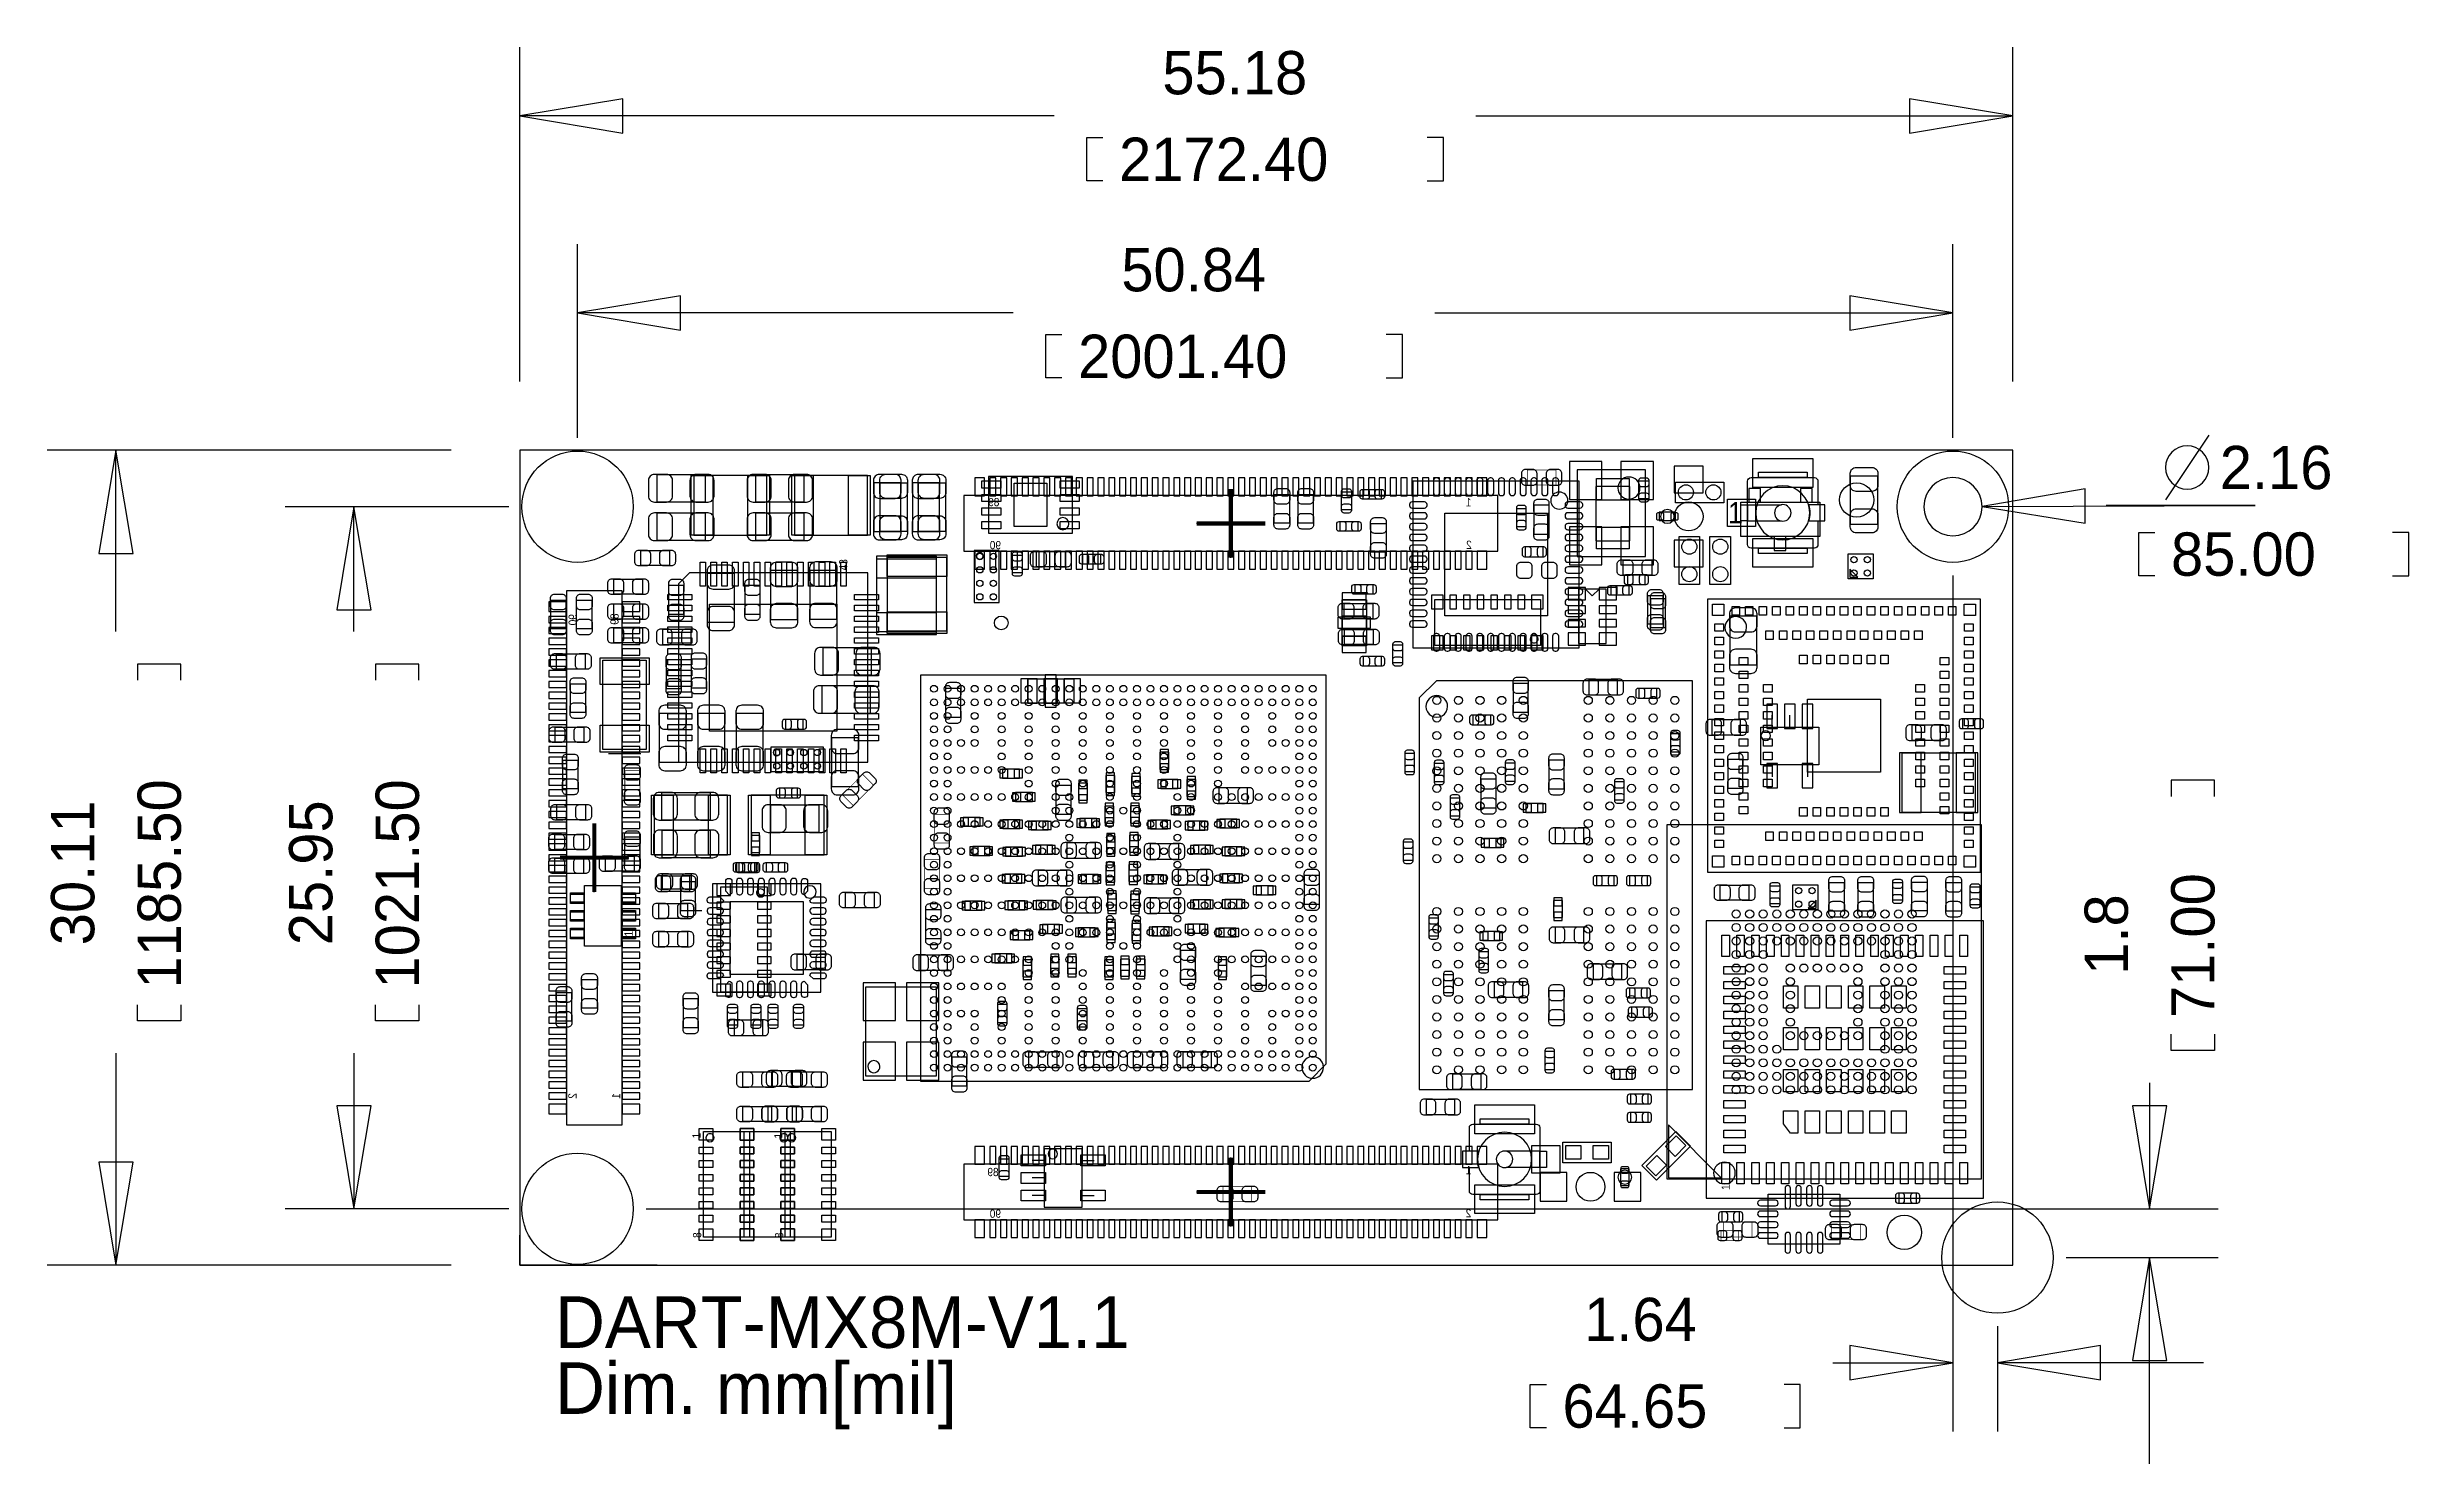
# Model space of a CAD drawing. Extents: x -11.4 to 75.8, y -7.3 to 45.
import ezdxf

# ---------------------------------------------------------------- set-up
doc = ezdxf.new("R2010")
doc.units = 0
for name, color, linetype in [('ASSEMBLY_BOTTOM', 253, 'CONTINUOUS'), ('ASSEMBLY_TOP', 13, 'CONTINUOUS'), ('BODY_CENTER', 211, 'CONTINUOUS'), ('BOTTOM', 211, 'CONTINUOUS'), ('DIMENSION', 1, 'CONTINUOUS'), ('OUTLINE', 2, 'CONTINUOUS'), ('TOP', 3, 'CONTINUOUS')]:
    doc.layers.add(name, color=color, linetype=linetype)

msp = doc.modelspace()

# ---------------------------------------------------------------- texts
at = {"layer": 'ASSEMBLY_BOTTOM', "text_generation_flag": 2, "width": 0.916667}
for s, p in [('89', (23.75662, 28.04668)), ('1', (41.1988, 28.03906)), ('90', (23.817072, 26.45664)), ('2', (41.21658, 26.46934)), ('89', (23.72868, 3.2893)), ('1', (41.20896, 3.35534)), ('90', (23.817072, 1.75006)), ('2', (41.1988, 1.76784))]:
    msp.add_text(s, height=0.3048, dxfattribs=at).set_placement(p)
for s, p in [('90', (8.137652, 24.05888)), ('89', (9.68248, 24.08174)), ('2', (8.128, 6.35762)), ('1', (9.74852, 6.35762))]:
    msp.add_text(s, height=0.3048, rotation=90, dxfattribs=at).set_placement(p)
at = {"layer": 'ASSEMBLY_TOP', "width": 0.935484}
msp.add_text('1', height=0.7874, dxfattribs=at).set_placement((50.69078, 27.41422))
at = {"layer": 'ASSEMBLY_TOP', "width": 0.916667}
for s, p in [('43', (18.14068, 25.67432)), ('1', (10.204958, 12.144248)), ('1', (12.7127, 4.68376)), ('1', (15.74038, 4.67614)), ('1', (50.75428, 2.77876)), ('8', (12.73556, 1.00584)), ('8', (15.76578, 0.99822))]:
    msp.add_text(s, height=0.3048, rotation=90, dxfattribs=at).set_placement(p)
at = {"layer": 'DIMENSION'}
for s, height, p in [('55.18', 1.6002, (29.78023, 43.268138)), ('2172.40', 1.6002, (28.18003, 40.067738)), ('50.84', 1.6002, (28.263342, 35.986974)), ('2001.40', 1.6002, (26.663142, 32.786574)), ('2.16', 1.6002, (68.863464, 28.677108)), ('85.00', 1.6002, (67.060064, 25.476708)), ('DART-MX8M-V1.1', 1.905, (7.336028, -3.057906)), ('1.64', 1.6002, (45.369988, -2.807208)), ('Dim. mm[mil]', 1.905, (7.336028, -5.496306)), ('64.65', 1.6002, (44.569888, -6.007608))]:
    msp.add_text(s, height=height, dxfattribs=at).set_placement(p)
for s, p in [('1185.50', (-6.495288, 10.221468)), ('1021.50', (2.302764, 10.221468)), ('30.11', (-9.695688, 11.821668)), ('25.95', (-0.897636, 11.821668)), ('71.00', (68.666868, 9.129522)), ('1.8', (65.466468, 10.729722))]:
    msp.add_text(s, height=1.6002, rotation=90, dxfattribs=at).set_placement(p)

# ---------------------------------------------------------------- linework, layer by layer
at = {"layer": 'ASSEMBLY_BOTTOM'}
for points in [[(12.898882, 28.210002), (12.898882, 29.210254), (11.099038, 29.210254), (11.099038, 28.210002), (12.898882, 28.210002)], [(16.541242, 28.210002), (16.541242, 29.210254), (14.741398, 29.210254), (14.741398, 28.210002), (16.541242, 28.210002)], [(19.113754, 27.113738), (20.114006, 27.113738), (20.114006, 28.913582), (19.113754, 28.913582), (19.113754, 27.113738)], [(20.548854, 27.113738), (21.549106, 27.113738), (21.549106, 28.913582), (20.548854, 28.913582), (20.548854, 27.113738)], [(45.11802, 29.389832), (45.11802, 26.189432), (47.63262, 26.189432), (47.63262, 29.389832), (45.11802, 29.389832)], [(42.181272, 28.43784), (22.445472, 28.43784), (22.445472, 26.38044), (42.181272, 26.38044), (42.181272, 28.43784)], [(43.228006, 27.954478), (42.867834, 27.954478), (42.867834, 27.294586), (43.228006, 27.294586), (43.228006, 27.954478)], [(44.072048, 28.079446), (43.512232, 28.079446), (43.512232, 27.01925), (44.072048, 27.01925), (44.072048, 28.079446)], [(12.898882, 26.787602), (12.898882, 27.787854), (11.099038, 27.787854), (11.099038, 26.787602), (12.898882, 26.787602)], [(16.541242, 26.787602), (16.541242, 27.787854), (14.741398, 27.787854), (14.741398, 26.787602), (16.541242, 26.787602)], [(43.192954, 26.540206), (43.192954, 26.180034), (43.852846, 26.180034), (43.852846, 26.540206), (43.192954, 26.540206)], [(12.961874, 23.763478), (13.962126, 23.763478), (13.962126, 25.563322), (12.961874, 25.563322), (12.961874, 23.763478)], [(15.298674, 23.865078), (16.298926, 23.865078), (16.298926, 25.664922), (15.298674, 25.664922), (15.298674, 23.865078)], [(16.754094, 23.875238), (17.754346, 23.875238), (17.754346, 25.675082), (16.754094, 25.675082), (16.754094, 23.875238)], [(19.225006, 23.39975), (19.225006, 26.09977), (21.4249, 26.09977), (21.4249, 23.39975), (19.225006, 23.39975)], [(46.967394, 25.514046), (46.967394, 25.153874), (47.627286, 25.153874), (47.627286, 25.514046), (46.967394, 25.514046)], [(9.814052, 5.18668), (9.814052, 24.92248), (7.756652, 24.92248), (7.756652, 5.18668), (9.814052, 5.18668)], [(12.090908, 25.117298), (11.531092, 25.117298), (11.531092, 24.057102), (12.090908, 24.057102), (12.090908, 25.117298)], [(14.910308, 25.117298), (14.350492, 25.117298), (14.350492, 24.057102), (14.910308, 24.057102), (14.910308, 25.117298)], [(37.32022, 24.59101), (37.32022, 22.88921), (36.42106, 22.88921), (36.42106, 24.59101), (37.32022, 24.59101)], [(45.16374, 24.97836), (45.16374, 22.97176), (46.17974, 22.97176), (46.17974, 24.97836), (45.16374, 24.97836)], [(45.67174, 24.72944), (45.41774, 24.98344)], [(45.67174, 24.72944), (45.92574, 24.98344)], [(48.379888, 24.621998), (47.820072, 24.621998), (47.820072, 23.561802), (48.379888, 23.561802), (48.379888, 24.621998)], [(50.751994, 22.178518), (51.752246, 22.178518), (51.752246, 23.978362), (50.751994, 23.978362), (50.751994, 22.178518)], [(11.306302, 23.495508), (11.306302, 22.935692), (12.366498, 22.935692), (12.366498, 23.495508), (11.306302, 23.495508)], [(17.235678, 22.816566), (17.235678, 21.816314), (19.035522, 21.816314), (19.035522, 22.816566), (17.235678, 22.816566)], [(11.999468, 22.366478), (11.439652, 22.366478), (11.439652, 21.306282), (11.999468, 21.306282), (11.999468, 22.366478)], [(12.929108, 22.399498), (12.369292, 22.399498), (12.369292, 21.339302), (12.929108, 21.339302), (12.929108, 22.399498)], [(17.197578, 21.404326), (17.197578, 20.404074), (18.997422, 20.404074), (18.997422, 21.404326), (17.197578, 21.404326)], [(22.329648, 21.307298), (21.769832, 21.307298), (21.769832, 20.247102), (22.329648, 20.247102), (22.329648, 21.307298)], [(24.8031, 21.67001), (26.50236, 21.67001), (26.50236, 20.77085), (24.8031, 20.77085), (24.8031, 21.67001)], [(42.742612, 20.436586), (43.302428, 20.436586), (43.302428, 21.496782), (42.742612, 21.496782), (42.742612, 20.436586)], [(46.605698, 21.081492), (46.605698, 21.641308), (45.545502, 21.641308), (45.545502, 21.081492), (46.605698, 21.081492)], [(47.396654, 21.312886), (47.396654, 20.952714), (48.056546, 20.952714), (48.056546, 21.312886), (47.396654, 21.312886)], [(12.176506, 20.381722), (11.176254, 20.381722), (11.176254, 18.581878), (12.176506, 18.581878), (12.176506, 20.381722)], [(13.606526, 20.381722), (12.606274, 20.381722), (12.606274, 18.581878), (13.606526, 18.581878), (13.606526, 20.381722)], [(15.028926, 20.381722), (14.028674, 20.381722), (14.028674, 18.581878), (15.028926, 18.581878), (15.028926, 20.381722)], [(16.509746, 19.809714), (16.509746, 20.169886), (15.849854, 20.169886), (15.849854, 19.809714), (16.509746, 19.809714)], [(41.91762, 19.967956), (41.91762, 20.328128), (41.257728, 20.328128), (41.257728, 19.967956), (41.91762, 19.967956)], [(50.092102, 20.152868), (50.092102, 19.593052), (51.152298, 19.593052), (51.152298, 20.152868), (50.092102, 20.152868)], [(52.32146, 19.87042), (52.32146, 20.32762)], [(52.9717, 19.87042), (52.9717, 20.32762)], [(53.62194, 19.87042), (53.62194, 20.32762)], [(60.012326, 19.827494), (60.012326, 20.187666), (59.352434, 20.187666), (59.352434, 19.827494), (60.012326, 19.827494)], [(17.554194, 17.687798), (18.554446, 17.687798), (18.554446, 19.487642), (17.554194, 19.487642), (17.554194, 17.687798)], [(48.562768, 18.972276), (48.92294, 18.972276), (48.92294, 19.632168), (48.562768, 19.632168), (48.562768, 18.972276)], [(51.896518, 19.884644), (54.046628, 19.884644), (54.046628, 18.484596), (51.896518, 18.484596), (51.896518, 19.884644)], [(57.478422, 19.954748), (57.478422, 19.394932), (58.538618, 19.394932), (58.538618, 19.954748), (57.478422, 19.954748)], [(17.24152, 19.15414), (17.24152, 18.23466), (15.32128, 18.23466), (15.32128, 19.15414), (17.24152, 19.15414)], [(23.873206, 18.001742), (24.503126, 18.001742), (24.503126, 18.331942), (23.873206, 18.331942), (23.873206, 18.001742)], [(30.02026, 18.32102), (30.02026, 18.95094), (29.69006, 18.95094), (29.69006, 18.32102), (30.02026, 18.32102)], [(39.09822, 18.905728), (38.738048, 18.905728), (38.738048, 18.245836), (39.09822, 18.245836), (39.09822, 18.905728)], [(39.830248, 17.877536), (40.19042, 17.877536), (40.19042, 18.537428), (39.830248, 18.537428), (39.830248, 17.877536)], [(42.454068, 17.887696), (42.81424, 17.887696), (42.81424, 18.547588), (42.454068, 18.547588), (42.454068, 17.887696)], [(44.068492, 17.605502), (44.628308, 17.605502), (44.628308, 18.665698), (44.068492, 18.665698), (44.068492, 17.605502)], [(50.680112, 17.623282), (51.239928, 17.623282), (51.239928, 18.683478), (50.680112, 18.683478), (50.680112, 17.623282)], [(52.32146, 18.49882), (52.32146, 18.04162)], [(53.62194, 18.49882), (53.62194, 18.04162)], [(59.82335, 16.730726), (57.12333, 16.730726), (57.12333, 18.93062), (59.82335, 18.93062), (59.82335, 16.730726)], [(11.274298, 17.459706), (11.274298, 16.459454), (13.074142, 16.459454), (13.074142, 17.459706), (11.274298, 17.459706)], [(16.291306, 17.267174), (16.291306, 17.627346), (15.631414, 17.627346), (15.631414, 17.267174), (16.291306, 17.267174)], [(24.97836, 17.4625), (24.34844, 17.4625), (24.34844, 17.1323), (24.97836, 17.1323), (24.97836, 17.4625)], [(25.846532, 16.665702), (26.406348, 16.665702), (26.406348, 17.725898), (25.846532, 17.725898), (25.846532, 16.665702)], [(27.0129, 17.18564), (27.0129, 17.81556), (26.6827, 17.81556), (26.6827, 17.18564), (27.0129, 17.18564)], [(28.026106, 17.460976), (28.026106, 18.090896), (27.695906, 18.090896), (27.695906, 17.460976), (28.026106, 17.460976)], [(28.974034, 17.430242), (28.974034, 18.060162), (28.643834, 18.060162), (28.643834, 17.430242), (28.974034, 17.430242)], [(29.72308, 17.61744), (30.353, 17.61744), (30.353, 17.94764), (29.72308, 17.94764), (29.72308, 17.61744)], [(31.013654, 17.321022), (31.013654, 17.950942), (30.683454, 17.950942), (30.683454, 17.321022), (31.013654, 17.321022)], [(31.870396, 17.63395), (31.870396, 17.074134), (32.930592, 17.074134), (32.930592, 17.63395), (31.870396, 17.63395)], [(42.113708, 17.960086), (41.553892, 17.960086), (41.553892, 16.89989), (42.113708, 16.89989), (42.113708, 17.960086)], [(46.490128, 17.196816), (46.8503, 17.196816), (46.8503, 17.856708), (46.490128, 17.856708), (46.490128, 17.196816)], [(17.100042, 16.002254), (17.100042, 17.002506), (15.300198, 17.002506), (15.300198, 16.002254), (17.100042, 16.002254)], [(27.653234, 16.962882), (27.653234, 16.332962), (27.983434, 16.332962), (27.983434, 16.962882), (27.653234, 16.962882)], [(28.608274, 16.967962), (28.608274, 16.338042), (28.938474, 16.338042), (28.938474, 16.967962), (28.608274, 16.967962)], [(30.205934, 16.63827), (30.835854, 16.63827), (30.835854, 16.96847), (30.205934, 16.96847), (30.205934, 16.63827)], [(40.776144, 17.260824), (40.415972, 17.260824), (40.415972, 16.600932), (40.776144, 16.600932), (40.776144, 17.260824)], [(43.85056, 17.0561), (43.22064, 17.0561), (43.22064, 16.7259), (43.85056, 16.7259), (43.85056, 17.0561)], [(11.276838, 16.065246), (11.276838, 15.064994), (13.076682, 15.064994), (13.076682, 16.065246), (11.276838, 16.065246)], [(14.57706, 15.874746), (14.57706, 15.244826), (14.90726, 15.244826), (14.90726, 15.874746), (14.57706, 15.874746)], [(23.04796, 16.5481), (22.41804, 16.5481), (22.41804, 16.2179), (23.04796, 16.2179), (23.04796, 16.5481)], [(23.880826, 16.13154), (24.510746, 16.13154), (24.510746, 16.46174), (23.880826, 16.46174), (23.880826, 16.13154)], [(24.93264, 16.08074), (25.56256, 16.08074), (25.56256, 16.41094), (24.93264, 16.41094), (24.93264, 16.08074)], [(27.356054, 16.505682), (26.726134, 16.505682), (26.726134, 16.175482), (27.356054, 16.175482), (27.356054, 16.505682)], [(28.041854, 15.217902), (28.041854, 15.847822), (27.711654, 15.847822), (27.711654, 15.217902), (28.041854, 15.217902)], [(28.897834, 15.258542), (28.897834, 15.888462), (28.567634, 15.888462), (28.567634, 15.258542), (28.897834, 15.258542)], [(29.345128, 16.117824), (29.975048, 16.117824), (29.975048, 16.448024), (29.345128, 16.448024), (29.345128, 16.117824)], [(31.354014, 16.401542), (30.724094, 16.401542), (30.724094, 16.071342), (31.354014, 16.071342), (31.354014, 16.401542)], [(31.900114, 16.155162), (32.530034, 16.155162), (32.530034, 16.485362), (31.900114, 16.485362), (31.900114, 16.155162)], [(41.67124, 15.4305), (42.30116, 15.4305), (42.30116, 15.7607), (41.67124, 15.7607), (41.67124, 15.4305)], [(44.298616, 16.14551), (44.298616, 15.585694), (45.358812, 15.585694), (45.358812, 16.14551), (44.298616, 16.14551)], [(14.122654, 14.871446), (14.122654, 14.511274), (14.782546, 14.511274), (14.782546, 14.871446), (14.122654, 14.871446)], [(23.400766, 15.467076), (22.770846, 15.467076), (22.770846, 15.136876), (23.400766, 15.136876), (23.400766, 15.467076)], [(24.61514, 15.445232), (23.98522, 15.445232), (23.98522, 15.115032), (24.61514, 15.115032), (24.61514, 15.445232)], [(25.087834, 15.184882), (25.717754, 15.184882), (25.717754, 15.515082), (25.087834, 15.515082), (25.087834, 15.184882)], [(27.312112, 15.044674), (27.312112, 15.60449), (26.251916, 15.60449), (26.251916, 15.044674), (27.312112, 15.044674)], [(29.325316, 15.56639), (29.325316, 15.006574), (30.385512, 15.006574), (30.385512, 15.56639), (29.325316, 15.56639)], [(31.557214, 15.525242), (30.927294, 15.525242), (30.927294, 15.195042), (31.557214, 15.195042), (31.557214, 15.525242)], [(32.090614, 15.129002), (32.720534, 15.129002), (32.720534, 15.459202), (32.090614, 15.459202), (32.090614, 15.129002)], [(38.684708, 14.967966), (39.04488, 14.967966), (39.04488, 15.627858), (38.684708, 15.627858), (38.684708, 14.967966)], [(11.255248, 14.379702), (11.255248, 13.819886), (12.315444, 13.819886), (12.315444, 14.379702), (11.255248, 14.379702)], [(11.965432, 13.109702), (12.525248, 13.109702), (12.525248, 14.169898), (11.965432, 14.169898), (11.965432, 13.109702)], [(24.59228, 14.445742), (23.96236, 14.445742), (23.96236, 14.115542), (24.59228, 14.115542), (24.59228, 14.445742)], [(25.187656, 14.58595), (25.187656, 14.026134), (26.247852, 14.026134), (26.247852, 14.58595), (25.187656, 14.58595)], [(27.406854, 14.438122), (26.776934, 14.438122), (26.776934, 14.107922), (27.406854, 14.107922), (27.406854, 14.438122)], [(27.69362, 14.7828), (27.69362, 14.15288), (28.02382, 14.15288), (28.02382, 14.7828), (27.69362, 14.7828)], [(28.539694, 14.803882), (28.539694, 14.173962), (28.869894, 14.173962), (28.869894, 14.803882), (28.539694, 14.803882)], [(29.197554, 14.090142), (29.827474, 14.090142), (29.827474, 14.420342), (29.197554, 14.420342), (29.197554, 14.090142)], [(31.420816, 14.051026), (31.420816, 14.610842), (30.36062, 14.610842), (30.36062, 14.051026), (31.420816, 14.051026)], [(32.004254, 14.128242), (32.634174, 14.128242), (32.634174, 14.458442), (32.004254, 14.458442), (32.004254, 14.128242)], [(33.245044, 13.681456), (33.874964, 13.681456), (33.874964, 14.011656), (33.245044, 14.011656), (33.245044, 13.681456)], [(35.024314, 13.338048), (35.58413, 13.338048), (35.58413, 14.398244), (35.024314, 14.398244), (35.024314, 13.338048)], [(46.481746, 14.028166), (46.481746, 14.388338), (45.821854, 14.388338), (45.821854, 14.028166), (46.481746, 14.028166)], [(47.711868, 14.028166), (47.711868, 14.388338), (47.051976, 14.388338), (47.051976, 14.028166), (47.711868, 14.028166)], [(21.590508, 13.128498), (21.030692, 13.128498), (21.030692, 12.068302)], [(23.113238, 13.44676), (22.483318, 13.44676), (22.483318, 13.11656), (23.113238, 13.11656), (23.113238, 13.44676)], [(24.69388, 13.462), (24.06396, 13.462), (24.06396, 13.1318), (24.69388, 13.1318), (24.69388, 13.462)], [(25.11552, 13.1445), (25.74544, 13.1445), (25.74544, 13.4747), (25.11552, 13.4747), (25.11552, 13.1445)], [(27.312112, 13.025374), (27.312112, 13.58519), (26.251916, 13.58519), (26.251916, 13.025374), (27.312112, 13.025374)], [(27.752294, 13.732002), (27.752294, 13.102082), (28.082494, 13.102082), (28.082494, 13.732002), (27.752294, 13.732002)], [(28.608274, 13.714222), (28.608274, 13.084302), (28.938474, 13.084302), (28.938474, 13.714222), (28.608274, 13.714222)], [(29.332936, 13.56233), (29.332936, 13.002514), (30.393132, 13.002514), (30.393132, 13.56233), (29.332936, 13.56233)], [(31.554674, 13.495782), (30.924754, 13.495782), (30.924754, 13.165582), (31.554674, 13.165582), (31.554674, 13.495782)], [(32.09544, 13.1826), (32.72536, 13.1826), (32.72536, 13.5128), (32.09544, 13.5128), (32.09544, 13.1826)], [(44.23918, 13.4747), (44.23918, 12.84478), (44.56938, 12.84478), (44.56938, 13.4747), (44.23918, 13.4747)], [(24.887682, 12.3571), (24.257762, 12.3571), (24.257762, 12.0269), (24.887682, 12.0269), (24.887682, 12.3571)], [(25.351994, 12.261342), (25.981914, 12.261342), (25.981914, 12.591542), (25.351994, 12.591542), (25.351994, 12.261342)], [(27.302714, 12.462002), (26.672794, 12.462002), (26.672794, 12.131802), (27.302714, 12.131802), (27.302714, 12.462002)], [(28.049474, 12.032742), (28.049474, 12.662662), (27.719274, 12.662662), (27.719274, 12.032742), (28.049474, 12.032742)], [(28.981654, 11.999722), (28.981654, 12.629642), (28.651454, 12.629642), (28.651454, 11.999722), (28.981654, 11.999722)], [(29.400754, 12.167362), (30.030674, 12.167362), (30.030674, 12.497562), (29.400754, 12.497562), (29.400754, 12.167362)], [(31.356554, 12.599162), (30.726634, 12.599162), (30.726634, 12.268962), (31.356554, 12.268962), (31.356554, 12.599162)], [(31.86684, 12.1285), (32.49676, 12.1285), (32.49676, 12.4587), (31.86684, 12.4587), (31.86684, 12.1285)], [(39.98722, 12.827508), (39.627048, 12.827508), (39.627048, 12.167616), (39.98722, 12.167616), (39.98722, 12.827508)], [(41.62044, 12.0015), (42.25036, 12.0015), (42.25036, 12.3317), (41.62044, 12.3317), (41.62044, 12.0015)], [(44.298616, 12.48537), (44.298616, 11.925554), (45.358812, 11.925554), (45.358812, 12.48537), (44.298616, 12.48537)], [(16.269208, 11.48461), (16.269208, 10.924794), (17.329404, 10.924794), (17.329404, 11.48461), (16.269208, 11.48461)], [(21.840698, 10.896092), (21.840698, 11.455908), (20.780502, 11.455908), (20.780502, 10.896092), (21.840698, 10.896092)], [(21.030692, 12.068302), (21.590508, 12.068302)], [(24.21636, 11.503914), (23.58644, 11.503914), (23.58644, 11.173714), (24.21636, 11.173714), (24.21636, 11.503914)], [(25.6413, 11.38936), (25.6413, 10.75944), (25.9715, 10.75944), (25.9715, 11.38936), (25.6413, 11.38936)], [(26.2763, 11.38936), (26.2763, 10.75944), (26.6065, 10.75944), (26.6065, 11.38936), (26.2763, 11.38936)], [(31.011368, 11.629898), (30.451552, 11.629898), (30.451552, 10.569702), (31.011368, 10.569702), (31.011368, 11.629898)], [(33.614868, 11.401298), (33.055052, 11.401298), (33.055052, 10.341102), (33.614868, 10.341102), (33.614868, 11.401298)], [(41.475914, 10.922254), (41.836086, 10.922254), (41.836086, 11.582146), (41.475914, 11.582146), (41.475914, 10.922254)], [(24.6253, 11.28776), (24.6253, 10.65784), (24.9555, 10.65784), (24.9555, 11.28776), (24.6253, 11.28776)], [(27.643074, 11.28776), (27.643074, 10.65784), (27.973274, 10.65784), (27.973274, 11.28776), (27.643074, 11.28776)], [(28.2321, 11.31316), (28.2321, 10.68324), (28.5623, 10.68324), (28.5623, 11.31316), (28.2321, 11.31316)], [(28.8163, 11.31316), (28.8163, 10.68324), (29.1465, 10.68324), (29.1465, 11.31316), (28.8163, 11.31316)], [(31.8389, 11.28776), (31.8389, 10.65784), (32.1691, 10.65784), (32.1691, 11.28776), (31.8389, 11.28776)], [(40.535606, 10.733786), (40.175434, 10.733786), (40.175434, 10.073894), (40.535606, 10.073894), (40.535606, 10.733786)], [(45.697902, 11.125708), (45.697902, 10.565892), (46.758098, 10.565892), (46.758098, 11.125708), (45.697902, 11.125708)], [(12.624308, 9.836658), (12.064492, 9.836658), (12.064492, 8.776462), (12.624308, 8.776462), (12.624308, 9.836658)], [(24.044402, 9.626854), (23.68423, 9.626854), (23.68423, 8.966962), (24.044402, 8.966962), (24.044402, 9.626854)], [(42.03954, 10.463022), (42.03954, 9.903206), (43.099736, 9.903206), (43.099736, 10.463022), (42.03954, 10.463022)], [(44.068492, 9.073642), (44.628308, 9.073642), (44.628308, 10.133838), (44.068492, 10.133838), (44.068492, 9.073642)], [(47.041054, 10.238486), (47.041054, 9.878314), (47.700946, 9.878314), (47.700946, 10.238486), (47.041054, 10.238486)], [(15.008098, 8.490712), (15.008098, 9.050528), (13.947902, 9.050528), (13.947902, 8.490712), (15.008098, 8.490712)], [(26.995882, 9.471914), (26.63571, 9.471914), (26.63571, 8.812022), (26.995882, 8.812022), (26.995882, 9.471914)], [(47.7774, 9.167114), (47.7774, 9.527286), (47.117508, 9.527286), (47.117508, 9.167114), (47.7774, 9.167114)], [(24.837898, 7.874508), (24.837898, 7.314692), (25.898094, 7.314692), (25.898094, 7.874508), (24.837898, 7.874508)], [(27.94635, 7.314692), (27.94635, 7.874508), (26.886154, 7.874508), (26.886154, 7.314692), (27.94635, 7.314692)], [(29.762704, 7.314692), (29.762704, 7.874508), (28.702508, 7.874508), (28.702508, 7.314692), (29.762704, 7.314692)], [(30.534102, 7.874508), (30.534102, 7.314692), (31.594298, 7.314692), (31.594298, 7.874508), (30.534102, 7.874508)], [(44.27982, 7.892288), (43.919648, 7.892288), (43.919648, 7.232396), (44.27982, 7.232396), (44.27982, 7.892288)], [(16.422878, 6.618732), (16.422878, 7.178548), (15.362682, 7.178548), (15.362682, 6.618732), (16.422878, 6.618732)], [(22.555708, 7.68223), (21.995892, 7.68223), (21.995892, 6.622034), (22.555708, 6.622034), (22.555708, 7.68223)], [(41.558972, 6.500114), (41.558972, 7.05993), (40.498776, 7.05993), (40.498776, 6.500114), (41.558972, 6.500114)], [(46.482762, 7.232904), (46.482762, 6.872732), (47.142654, 6.872732), (47.142654, 7.232904), (46.482762, 7.232904)], [(40.585898, 5.562092), (40.585898, 6.121908), (39.525702, 6.121908), (39.525702, 5.562092), (40.585898, 5.562092)], [(47.739046, 5.956046), (47.739046, 6.316218), (47.079154, 6.316218), (47.079154, 5.956046), (47.739046, 5.956046)], [(16.255492, 5.308092), (16.255492, 5.867908), (15.195296, 5.867908), (15.195296, 5.308092), (16.255492, 5.308092)], [(47.739046, 5.277866), (47.739046, 5.638038), (47.079154, 5.638038), (47.079154, 5.277866), (47.739046, 5.277866)], [(42.181272, 3.73126), (22.445472, 3.73126), (22.445472, 1.67386), (42.181272, 1.67386), (42.181272, 3.73126)], [(52.16906, 2.61874), (54.82082, 2.61874), (54.82082, 0.76962), (52.16906, 0.76962), (52.16906, 2.61874)], [(57.655206, 2.293874), (57.655206, 2.654046), (56.995314, 2.654046), (56.995314, 2.293874), (57.655206, 2.293874)], [(51.114706, 1.605534), (51.114706, 1.965706), (50.454814, 1.965706), (50.454814, 1.605534), (51.114706, 1.605534)]]:
    msp.add_lwpolyline(points, dxfattribs=at)
at = {"layer": 'ASSEMBLY_BOTTOM', "const_width": 0.024892}
for points in [[(43.268646, 29.389832), (43.268646, 28.830016), (44.328842, 28.830016), (44.328842, 29.389832), (43.268646, 29.389832)], [(21.908008, 16.661638), (21.348192, 16.661638), (21.348192, 15.601442), (21.908008, 15.601442), (21.908008, 16.661638)], [(21.54936, 14.981936), (20.989544, 14.981936), (20.989544, 13.92174), (21.54936, 13.92174), (21.54936, 14.981936)], [(51.086766, 0.909574), (51.086766, 1.269746), (50.426874, 1.269746), (50.426874, 0.909574), (51.086766, 0.909574)]]:
    msp.add_lwpolyline(points, dxfattribs=at)
at = {"layer": 'ASSEMBLY_BOTTOM'}
for points in [[(47.43196, 28.716732, 1), (46.61408, 28.716732, 1), (47.43196, 28.716732)], [(43.67022, 23.141432, 0.999873), (43.371262, 23.141686, 1.000127), (43.67022, 23.141432)], [(52.2605, 19.56562, 1), (51.9049, 19.56562, 1), (52.2605, 19.56562)], [(15.6464, 18.9484, 1), (15.3924, 18.9484, 1), (15.6464, 18.9484)], [(15.076932, 13.753846, 1.000262), (14.77899, 13.753592, 0.999738), (15.076932, 13.753846)], [(19.340322, 7.336028, 0.999875), (18.893282, 7.336028, 1.000125), (19.340322, 7.336028)], [(15.9385, 4.705858, 1.000261), (15.639542, 4.705604, 0.999739), (15.9385, 4.705858)]]:
    msp.add_lwpolyline(points, format="xyb", dxfattribs=at)
for points in [[(54.085744, 28.193238), (54.085744, 26.923238), (51.164744, 26.923238), (51.164744, 28.193238)], [(37.32022, 24.59101), (36.42106, 24.59101), (36.42106, 24.24049), (37.32022, 24.24049)], [(43.7515, 22.90064), (39.85006, 22.90064), (39.85006, 24.60244), (43.7515, 24.60244)], [(37.32022, 23.98903), (36.42106, 23.98903), (36.42106, 23.49119), (37.32022, 23.49119)], [(37.32022, 22.88921), (36.42106, 22.88921), (36.42106, 23.23973), (37.32022, 23.23973)], [(24.8031, 21.67001), (24.8031, 20.77085), (25.15108, 20.77085), (25.15108, 21.67001)], [(25.40254, 21.67001), (25.40254, 20.77085), (25.90292, 20.77085), (25.90292, 21.67001)], [(26.50236, 21.67001), (26.50236, 20.77085), (26.15184, 20.77085), (26.15184, 21.67001)], [(60.03925, 16.278352), (60.03925, 3.178302), (48.439324, 3.178302), (48.439324, 16.278352)], [(15.16888, 13.985748), (15.16888, 10.084308), (13.46708, 10.084308), (13.46708, 13.985748)], [(18.816828, 6.986016), (18.816828, 10.285984), (21.416772, 10.285984), (21.416772, 6.986016)], [(16.02994, 4.93776), (16.02994, 1.03632), (14.32814, 1.03632), (14.32814, 4.93776)], [(48.488092, 5.179314), (48.488092, 3.228086), (50.439066, 3.228086)]]:
    msp.add_lwpolyline(points, close=True, dxfattribs=at)
at = {"layer": 'ASSEMBLY_TOP'}
for points in [[(15.15999, 29.177234), (12.45997, 29.177234), (12.45997, 26.97734), (15.15999, 26.97734), (15.15999, 29.177234)], [(16.17853, 26.977086), (18.87855, 26.977086), (18.87855, 29.17698), (16.17853, 29.17698), (16.17853, 26.977086)], [(20.347686, 27.116278), (19.347434, 27.116278), (19.347434, 28.916122), (20.347686, 28.916122), (20.347686, 27.116278)], [(21.770086, 27.116278), (20.769834, 27.116278), (20.769834, 28.916122), (21.770086, 28.916122), (21.770086, 27.116278)], [(26.454608, 27.049984), (26.454608, 29.150056), (23.354792, 29.150056), (23.354792, 27.049984), (26.454608, 27.049984)], [(39.0398, 28.96616), (39.0398, 22.81428), (45.19168, 22.81428), (45.19168, 28.96616), (39.0398, 28.96616)], [(47.396654, 28.981146), (47.756826, 28.981146), (47.756826, 28.321254), (47.396654, 28.321254), (47.396654, 28.981146)], [(50.527966, 28.176728), (48.749966, 28.176728), (48.749966, 28.938728), (50.527966, 28.938728), (50.527966, 28.176728)], [(54.012846, 28.974288), (54.012846, 28.100528)], [(56.217566, 27.372818), (55.217314, 27.372818), (55.217314, 29.172662), (56.217566, 29.172662), (56.217566, 27.372818)], [(34.475928, 27.422602), (33.916112, 27.422602), (33.916112, 28.482798), (34.475928, 28.482798), (34.475928, 27.422602)], [(34.794952, 28.482798), (35.354768, 28.482798), (35.354768, 27.422602), (34.794952, 27.422602), (34.794952, 28.482798)], [(36.765738, 27.914854), (36.405566, 27.914854), (36.405566, 28.574746), (36.765738, 28.574746), (36.765738, 27.914854)], [(37.865558, 28.666694), (37.865558, 28.306522), (37.205666, 28.306522), (37.205666, 28.666694), (37.865558, 28.666694)], [(47.053754, 26.769314), (47.053754, 28.76931), (45.803566, 28.76931), (45.803566, 26.769314), (47.053754, 26.769314)], [(51.411886, 28.100528), (52.659026, 28.100528)], [(37.007546, 27.480006), (37.007546, 27.119834), (36.347654, 27.119834), (36.347654, 27.480006), (37.007546, 27.480006)], [(38.047676, 26.343102), (37.48786, 26.343102), (37.48786, 27.403298), (38.047676, 27.403298), (38.047676, 26.343102)], [(51.411886, 27.501088), (52.659026, 27.501088)], [(11.561318, 26.411428), (11.561318, 25.851612), (10.501122, 25.851612), (10.501122, 26.411428), (11.561318, 26.411428)], [(22.82444, 24.4856), (23.74392, 24.4856), (23.74392, 26.40584), (22.82444, 26.40584), (22.82444, 24.4856)], [(24.599646, 25.580594), (24.239474, 25.580594), (24.239474, 26.240486), (24.599646, 26.240486), (24.599646, 25.580594)], [(25.123902, 25.808432), (25.123902, 26.368248), (26.184098, 26.368248), (26.184098, 25.808432), (25.123902, 25.808432)], [(27.495246, 26.268426), (27.495246, 25.908254), (26.835354, 25.908254), (26.835354, 26.268426), (27.495246, 26.268426)], [(49.638966, 26.932128), (49.638966, 25.154128), (48.876966, 25.154128), (48.876966, 26.932128), (49.638966, 26.932128)], [(50.019966, 25.154128), (50.019966, 26.932128), (50.781966, 26.932128), (50.781966, 25.154128), (50.019966, 25.154128)], [(56.049418, 25.365202), (55.131462, 25.365202), (55.131462, 26.283158), (56.049418, 26.283158), (56.049418, 25.365202)], [(10.563098, 25.352248), (10.563098, 24.792432), (9.502902, 24.792432), (9.502902, 25.352248), (10.563098, 25.352248)], [(11.89736, 18.58264), (18.8976, 18.58264), (18.8976, 25.58288), (12.29741, 25.58288), (11.89736, 25.18283), (11.89736, 18.58264)], [(21.811234, 23.44547), (21.811234, 26.14549), (19.61134, 26.14549), (19.61134, 23.44547), (21.811234, 23.44547)], [(46.81347, 25.493472), (46.81347, 26.053288), (47.873666, 26.053288), (47.873666, 25.493472), (46.81347, 25.493472)], [(7.734808, 23.516082), (7.174992, 23.516082), (7.174992, 24.576278), (7.734808, 24.576278), (7.734808, 23.516082)], [(8.692388, 23.516082), (8.132572, 23.516082), (8.132572, 24.576278), (8.692388, 24.576278), (8.692388, 23.516082)], [(37.560758, 24.448008), (37.560758, 23.888192), (36.500562, 23.888192), (36.500562, 24.448008), (37.560758, 24.448008)], [(37.561266, 25.151334), (37.561266, 24.791162), (36.901374, 24.791162), (36.901374, 25.151334), (37.561266, 25.151334)], [(47.022766, 25.113234), (47.022766, 24.753062), (46.362874, 24.753062), (46.362874, 25.113234), (47.022766, 25.113234)], [(48.28286, 23.686262), (47.723044, 23.686262), (47.723044, 24.746458), (48.28286, 24.746458), (48.28286, 23.686262)], [(10.563098, 24.432768), (10.563098, 23.872952), (9.502902, 23.872952), (9.502902, 24.432768), (10.563098, 24.432768)], [(10.563098, 23.553928), (10.563098, 22.994112), (9.502902, 22.994112), (9.502902, 23.553928), (10.563098, 23.553928)], [(37.570918, 23.490428), (37.570918, 22.930612), (36.510722, 22.930612), (36.510722, 23.490428), (37.570918, 23.490428)], [(38.661086, 22.260814), (38.300914, 22.260814), (38.300914, 22.920706), (38.661086, 22.920706), (38.661086, 22.260814)], [(8.447278, 22.588728), (8.447278, 22.028912), (7.387082, 22.028912), (7.387082, 22.588728), (8.447278, 22.588728)], [(37.871146, 22.499066), (37.871146, 22.138894), (37.211254, 22.138894), (37.211254, 22.499066), (37.871146, 22.499066)], [(7.901432, 21.485098), (8.461248, 21.485098), (8.461248, 20.424902), (7.901432, 20.424902), (7.901432, 21.485098)], [(35.839908, 21.79828), (20.839684, 21.79828), (20.839684, 6.798056), (35.204908, 6.798056), (35.839908, 7.433056), (35.839908, 21.79828)], [(39.272464, 6.49478), (49.37252, 6.49478), (49.37252, 21.59508), (39.907464, 21.59508), (39.272464, 20.96008), (39.272464, 6.49478)], [(8.399018, 19.883628), (8.399018, 19.323812), (7.338822, 19.323812), (7.338822, 19.883628), (8.399018, 19.883628)], [(7.619492, 18.665698), (8.179308, 18.665698), (8.179308, 17.605502), (7.619492, 17.605502), (7.619492, 18.665698)], [(9.30656, 18.90268), (10.50544, 18.90268)], [(7.402322, 16.457676), (7.402322, 17.017492), (8.462518, 17.017492), (8.462518, 16.457676), (7.402322, 16.457676)], [(13.70203, 17.368774), (11.00201, 17.368774), (11.00201, 15.16888), (13.70203, 15.16888), (13.70203, 17.368774)], [(14.58341, 15.168626), (17.28343, 15.168626), (17.28343, 17.36852), (14.58341, 17.36852), (14.58341, 15.168626)], [(8.383778, 15.918688), (8.383778, 15.358872), (7.323582, 15.358872), (7.323582, 15.918688), (8.383778, 15.918688)], [(9.910064, 15.828772), (10.46988, 15.828772), (10.46988, 14.768576), (9.910064, 14.768576), (9.910064, 15.828772)], [(8.383778, 15.038832), (8.383778, 14.479016), (7.323582, 14.479016), (7.323582, 15.038832), (8.383778, 15.038832)], [(9.19988, 14.558772), (9.19988, 15.118588), (10.260076, 15.118588), (10.260076, 14.558772), (9.19988, 14.558772)], [(14.046454, 14.518894), (14.046454, 14.879066), (14.706346, 14.879066), (14.706346, 14.518894), (14.046454, 14.518894)], [(15.151354, 14.518894), (15.151354, 14.879066), (15.811246, 14.879066), (15.811246, 14.518894), (15.151354, 14.518894)], [(12.369038, 14.45768), (12.369038, 13.897864), (11.308842, 13.897864), (11.308842, 14.45768), (12.369038, 14.45768)], [(13.156692, 14.08938), (13.156692, 10.09142), (17.154652, 10.09142), (17.154652, 14.08938), (13.156692, 14.08938)], [(51.462178, 14.041628), (51.462178, 13.481812), (50.401982, 13.481812), (50.401982, 14.041628), (51.462178, 14.041628)], [(52.603146, 13.358114), (52.242974, 13.358114), (52.242974, 14.018006), (52.603146, 14.018006), (52.603146, 13.358114)], [(54.004718, 14.047978), (54.004718, 13.130022), (53.086762, 13.130022), (53.086762, 14.047978), (54.004718, 14.047978)], [(54.421532, 14.144498), (54.981348, 14.144498), (54.981348, 13.084302), (54.421532, 13.084302), (54.421532, 14.144498)], [(55.495952, 14.144498), (56.055768, 14.144498), (56.055768, 13.084302), (55.495952, 13.084302), (55.495952, 14.144498)], [(57.134506, 13.482574), (56.774334, 13.482574), (56.774334, 14.142466), (57.134506, 14.142466), (57.134506, 13.482574)], [(58.042048, 13.094462), (57.482232, 13.094462), (57.482232, 14.154658), (58.042048, 14.154658), (58.042048, 13.094462)], [(59.312048, 13.084302), (58.752232, 13.084302), (58.752232, 14.144498), (59.312048, 14.144498), (59.312048, 13.084302)], [(59.999626, 13.314934), (59.639454, 13.314934), (59.639454, 13.974826), (59.999626, 13.974826), (59.999626, 13.314934)], [(12.226798, 13.368528), (12.226798, 12.808712), (11.166602, 12.808712), (11.166602, 13.368528), (12.226798, 13.368528)], [(18.070322, 13.210032), (18.070322, 13.769848), (19.130518, 13.769848), (19.130518, 13.210032), (18.070322, 13.210032)], [(12.226798, 12.32662), (12.226798, 11.766804), (11.166602, 11.766804), (11.166602, 12.32662), (12.226798, 12.32662)], [(12.755372, 13.09116), (12.356592, 13.09116)], [(8.886444, 9.491218), (8.326628, 9.491218), (8.326628, 10.551414), (8.886444, 10.551414), (8.886444, 9.491218)], [(7.383018, 10.071354), (7.942834, 10.071354), (7.942834, 9.011158), (7.383018, 9.011158), (7.383018, 10.071354)], [(13.713714, 9.524746), (14.073886, 9.524746), (14.073886, 8.864854), (13.713714, 8.864854), (13.713714, 9.524746)], [(14.937486, 8.864854), (14.577314, 8.864854), (14.577314, 9.524746), (14.937486, 9.524746), (14.937486, 8.864854)], [(15.572486, 8.864854), (15.212314, 8.864854), (15.212314, 9.524746), (15.572486, 9.524746), (15.572486, 8.864854)], [(16.152114, 9.524746), (16.512286, 9.524746), (16.512286, 8.864854), (16.152114, 8.864854), (16.152114, 9.524746)], [(14.272514, 6.578092), (14.272514, 7.137908), (15.33271, 7.137908), (15.33271, 6.578092), (14.272514, 6.578092)], [(16.11249, 6.578092), (16.11249, 7.137908), (17.172686, 7.137908), (17.172686, 6.578092), (16.11249, 6.578092)], [(14.275308, 5.308092), (14.275308, 5.867908), (15.335504, 5.867908), (15.335504, 5.308092), (14.275308, 5.308092)], [(16.115284, 5.308092), (16.115284, 5.867908), (17.17548, 5.867908), (17.17548, 5.308092), (16.115284, 5.308092)], [(44.587922, 4.546346), (46.365922, 4.546346), (46.365922, 3.784346), (44.587922, 3.784346), (44.587922, 4.546346)], [(47.499524, 3.678936), (48.756824, 4.936236), (49.295812, 4.397248), (48.038512, 3.139948), (47.499524, 3.678936)], [(23.749254, 3.934206), (24.109426, 3.934206), (24.109426, 3.274314), (23.749254, 3.274314), (23.749254, 3.934206)], [(25.42794, 3.87096), (24.97074, 3.87096)], [(25.413716, 4.295902), (25.413716, 2.145792), (26.813764, 2.145792), (26.813764, 4.295902), (25.413716, 4.295902)], [(26.79954, 3.87096), (27.25674, 3.87096)], [(41.128442, 2.737866), (41.128442, 3.611626)], [(43.729402, 4.211066), (42.482262, 4.211066)], [(43.729402, 3.611626), (42.482262, 3.611626)], [(25.42794, 3.22072), (24.97074, 3.22072)], [(25.42794, 2.57048), (24.97074, 2.57048)], [(26.79954, 2.57048), (27.25674, 2.57048)]]:
    msp.add_lwpolyline(points, dxfattribs=at)
for points in [[(54.012846, 27.501088), (54.012846, 26.627328, -0.411882), (53.885846, 26.500328), (51.538886, 26.500328, -0.411882), (51.411886, 26.627328), (51.411886, 28.974288, -0.411882), (51.538886, 29.101288), (53.885846, 29.101288, -0.411882), (54.012846, 28.974288)], [(44.7675, 28.25242, 1), (44.13758, 28.25242, 1), (44.7675, 28.25242)], [(53.713126, 27.800808, 1), (51.711606, 27.800808, 1), (53.713126, 27.800808)], [(53.017166, 27.800808, 1), (52.407566, 27.800808, 1), (53.017166, 27.800808)], [(23.15718, 26.20772, 1), (22.90318, 26.20772, 1), (23.15718, 26.20772)], [(40.3225, 20.644866, 0.999843), (39.5224, 20.64512, 1.000157), (40.3225, 20.644866)], [(16.98498, 13.790422, 0.999904), (16.526256, 13.790422, 1.000096), (16.98498, 13.790422)], [(13.209778, 4.707128, 1.000261), (12.91082, 4.706874, 0.999739), (13.209778, 4.707128)], [(16.227298, 4.707128, 1.000261), (15.92834, 4.706874, 0.999739), (16.227298, 4.707128)], [(41.128442, 4.211066), (41.128442, 5.084826, -0.412655), (41.255442, 5.211826), (43.602402, 5.211826, -0.412655), (43.729402, 5.084826), (43.729402, 2.737866, -0.412655), (43.602402, 2.610866), (41.255442, 2.610866, -0.412655), (41.128442, 2.737866)], [(43.429682, 3.911346, 1), (41.428162, 3.911346, 1), (43.429682, 3.911346)], [(25.91054, 4.10972, 1), (25.55494, 4.10972, 1), (25.91054, 4.10972)], [(42.733722, 3.911346, 1), (42.124122, 3.911346, 1), (42.733722, 3.911346)]]:
    msp.add_lwpolyline(points, format="xyb", dxfattribs=at)
for points in [[(51.810666, 29.299408), (53.614066, 29.299408), (53.614066, 29.101288), (51.810666, 29.101288)], [(51.162966, 28.100528), (51.411886, 28.100528), (51.411886, 27.501088), (51.162966, 27.501088)], [(48.749458, 27.513788), (48.749458, 27.823668), (48.139858, 27.823668), (48.139858, 27.513788)], [(51.810666, 26.500328), (53.614066, 26.500328), (53.614066, 26.302208), (51.810666, 26.302208)], [(55.19039, 25.42413), (55.490364, 25.42413), (55.19039, 25.724104)], [(49.922938, 14.5161), (60.022994, 14.5161), (60.022994, 24.616156), (49.922938, 24.616156)], [(10.7061, 19.05254), (9.1059, 19.05254), (9.1059, 22.35454), (10.7061, 22.35454)], [(9.777476, 11.783822), (8.42772, 11.783822), (8.42772, 14.033754), (9.777476, 14.033754)], [(8.402574, 13.408914), (7.902702, 13.408914), (7.902702, 13.708888), (8.402574, 13.708888)], [(10.302494, 13.408914), (9.802622, 13.408914), (9.802622, 13.708888), (10.302494, 13.708888)], [(53.94579, 13.18895), (53.94579, 13.488924), (53.645816, 13.18895)], [(8.402574, 12.758674), (7.902702, 12.758674), (7.902702, 13.058902), (8.402574, 13.058902)], [(8.402574, 12.108688), (7.902702, 12.108688), (7.902702, 12.408662), (8.402574, 12.408662)], [(10.302494, 12.758674), (9.802622, 12.758674), (9.802622, 13.058902), (10.302494, 13.058902)], [(10.302494, 12.108688), (9.802622, 12.108688), (9.802622, 12.408662), (10.302494, 12.408662)], [(60.126118, 2.47015), (60.126118, 12.720066), (49.876202, 12.720066), (49.876202, 2.47015)], [(43.330622, 5.409946), (43.330622, 5.211826), (41.527222, 5.211826), (41.527222, 5.409946)], [(12.81938, 4.93776), (14.52118, 4.93776), (14.52118, 1.03632), (12.81938, 1.03632)], [(15.8369, 4.93776), (17.5387, 4.93776), (17.5387, 1.03632), (15.8369, 1.03632)], [(43.978322, 4.211066), (43.978322, 3.611626), (43.729402, 3.611626), (43.729402, 4.211066)], [(46.718982, 2.946146), (47.028862, 2.946146), (47.028862, 3.555746), (46.718982, 3.555746)], [(43.330622, 2.610866), (43.330622, 2.412746), (41.527222, 2.412746), (41.527222, 2.610866)]]:
    msp.add_lwpolyline(points, close=True, dxfattribs=at)
for points in [[(53.667406, 27.501088), (54.261766, 27.501088), (54.261766, 28.100528), (53.667406, 28.100528, -0.076444), (53.713126, 27.800808, -0.07684)], [(26.32837, 27.399996, 1), (25.88103, 27.400044, 1)], [(51.373024, 23.56612, 1), (50.572908, 23.566136, 1)], [(35.73653, 7.30504, 1), (34.936446, 7.305024, 1)], [(41.476422, 4.211066), (40.879522, 4.211066), (40.879522, 3.611626), (41.476422, 3.611626, -0.07664), (41.428162, 3.911346, -0.077013)], [(50.95748, 3.404108, 1), (50.15484, 3.404108, 1)]]:
    msp.add_lwpolyline(points, format="xyb", close=True, dxfattribs=at)
at = {"layer": 'ASSEMBLY_TOP', "const_width": 0.024892}
for points in [[(9.913112, 18.277078), (10.472928, 18.277078), (10.472928, 17.216882), (9.913112, 17.216882), (9.913112, 18.277078)], [(18.352262, 16.98879), (17.95653, 17.384522), (18.706338, 18.13433), (19.10207, 17.738598), (18.352262, 16.98879)], [(33.085024, 2.905252), (33.085024, 2.345436), (32.024828, 2.345436), (32.024828, 2.905252), (33.085024, 2.905252)], [(51.568858, 1.595628), (51.568858, 1.035812), (50.508662, 1.035812), (50.508662, 1.595628), (51.568858, 1.595628)], [(55.574692, 1.49987), (55.574692, 0.940054), (54.514496, 0.940054), (54.514496, 1.49987), (55.574692, 1.49987)]]:
    msp.add_lwpolyline(points, dxfattribs=at)
at = {"layer": 'BODY_CENTER', "const_width": 0.1524}
for points in [[(32.313372, 26.13914), (32.313372, 28.67914)], [(33.583372, 27.40914), (31.043372, 27.40914)], [(8.785352, 13.78458), (8.785352, 16.32458)], [(7.515352, 15.05458), (10.055352, 15.05458)], [(32.313372, 1.43256), (32.313372, 3.97256)], [(33.583372, 2.70256), (31.043372, 2.70256)]]:
    msp.add_lwpolyline(points, dxfattribs=at)
at = {"layer": 'BODY_CENTER'}
for points in [[(32.313372, 26.13914), (32.313372, 28.67914)], [(33.583372, 27.40914), (31.043372, 27.40914)], [(8.785352, 13.78458), (8.785352, 16.32458)], [(7.515352, 15.05458), (10.055352, 15.05458)], [(32.313372, 1.43256), (32.313372, 3.97256)], [(33.583372, 2.70256), (31.043372, 2.70256)]]:
    msp.add_lwpolyline(points, dxfattribs=at)
for points in [[(48.698658, 27.668728, 1), (48.190658, 27.668728, 1)], [(47.127922, 3.250946, 1), (46.619922, 3.250946, 1)]]:
    msp.add_lwpolyline(points, format="xyb", close=True, dxfattribs=at)
at = {"layer": 'BOTTOM'}
for points in [[(46.02226, 29.694632), (44.82338, 29.694632), (44.82338, 28.297632), (46.02226, 28.297632)], [(47.92726, 29.694632), (46.72838, 29.694632), (46.72838, 28.297632), (47.92726, 28.297632)], [(23.207472, 28.43403), (23.207472, 29.09443), (22.851872, 29.09443), (22.851872, 28.43403)], [(23.626572, 28.43403), (23.626572, 29.09443), (23.397972, 29.09443), (23.397972, 28.43403)], [(24.026622, 28.43403), (24.026622, 29.09443), (23.798022, 29.09443), (23.798022, 28.43403)], [(24.426672, 28.43403), (24.426672, 29.09443), (24.198072, 29.09443), (24.198072, 28.43403)], [(24.826722, 28.43403), (24.826722, 29.09443), (24.598122, 29.09443), (24.598122, 28.43403)], [(25.226772, 28.43403), (25.226772, 29.09443), (24.998172, 29.09443), (24.998172, 28.43403)], [(25.626822, 28.43403), (25.626822, 29.09443), (25.398222, 29.09443), (25.398222, 28.43403)], [(26.026872, 28.43403), (26.026872, 29.09443), (25.798272, 29.09443), (25.798272, 28.43403)], [(26.426922, 28.43403), (26.426922, 29.09443), (26.198322, 29.09443), (26.198322, 28.43403)], [(26.826972, 28.43403), (26.826972, 29.09443), (26.598372, 29.09443), (26.598372, 28.43403)], [(27.227022, 28.43403), (27.227022, 29.09443), (26.998422, 29.09443), (26.998422, 28.43403)], [(27.627072, 28.43403), (27.627072, 29.09443), (27.398472, 29.09443), (27.398472, 28.43403)], [(28.027122, 28.43403), (28.027122, 29.09443), (27.798522, 29.09443), (27.798522, 28.43403)], [(28.427172, 28.43403), (28.427172, 29.09443), (28.198572, 29.09443), (28.198572, 28.43403)], [(28.827222, 28.43403), (28.827222, 29.09443), (28.598622, 29.09443), (28.598622, 28.43403)], [(29.227272, 28.43403), (29.227272, 29.09443), (28.998672, 29.09443), (28.998672, 28.43403)], [(29.627322, 28.43403), (29.627322, 29.09443), (29.398722, 29.09443), (29.398722, 28.43403)], [(30.027372, 28.43403), (30.027372, 29.09443), (29.798772, 29.09443), (29.798772, 28.43403)], [(30.427422, 28.43403), (30.427422, 29.09443), (30.198822, 29.09443), (30.198822, 28.43403)], [(30.827472, 28.43403), (30.827472, 29.09443), (30.598872, 29.09443), (30.598872, 28.43403)], [(31.227522, 28.43403), (31.227522, 29.09443), (30.998922, 29.09443), (30.998922, 28.43403)], [(31.627572, 28.43403), (31.627572, 29.09443), (31.398972, 29.09443), (31.398972, 28.43403)], [(32.027622, 28.43403), (32.027622, 29.09443), (31.799022, 29.09443), (31.799022, 28.43403)], [(32.427672, 28.43403), (32.427672, 29.09443), (32.199072, 29.09443), (32.199072, 28.43403)], [(32.827722, 28.43403), (32.827722, 29.09443), (32.599122, 29.09443), (32.599122, 28.43403)], [(33.227772, 28.43403), (33.227772, 29.09443), (32.999172, 29.09443), (32.999172, 28.43403)], [(33.627822, 28.43403), (33.627822, 29.09443), (33.399222, 29.09443), (33.399222, 28.43403)], [(34.027872, 28.43403), (34.027872, 29.09443), (33.799272, 29.09443), (33.799272, 28.43403)], [(34.427922, 28.43403), (34.427922, 29.09443), (34.199322, 29.09443), (34.199322, 28.43403)], [(34.827972, 28.43403), (34.827972, 29.09443), (34.599372, 29.09443), (34.599372, 28.43403)], [(35.228022, 28.43403), (35.228022, 29.09443), (34.999422, 29.09443), (34.999422, 28.43403)], [(35.628072, 28.43403), (35.628072, 29.09443), (35.399472, 29.09443), (35.399472, 28.43403)], [(36.028122, 28.43403), (36.028122, 29.09443), (35.799522, 29.09443), (35.799522, 28.43403)], [(36.428172, 28.43403), (36.428172, 29.09443), (36.199572, 29.09443), (36.199572, 28.43403)], [(36.828222, 28.43403), (36.828222, 29.09443), (36.599622, 29.09443), (36.599622, 28.43403)], [(37.228272, 28.43403), (37.228272, 29.09443), (36.999672, 29.09443), (36.999672, 28.43403)], [(37.628322, 28.43403), (37.628322, 29.09443), (37.399722, 29.09443), (37.399722, 28.43403)], [(38.028372, 28.43403), (38.028372, 29.09443), (37.799772, 29.09443), (37.799772, 28.43403)], [(38.428422, 28.43403), (38.428422, 29.09443), (38.199822, 29.09443), (38.199822, 28.43403)], [(38.828472, 28.43403), (38.828472, 29.09443), (38.599872, 29.09443), (38.599872, 28.43403)], [(39.228522, 28.43403), (39.228522, 29.09443), (38.999922, 29.09443), (38.999922, 28.43403)], [(39.628572, 28.43403), (39.628572, 29.09443), (39.399972, 29.09443), (39.399972, 28.43403)], [(40.028622, 28.43403), (40.028622, 29.09443), (39.800022, 29.09443), (39.800022, 28.43403)], [(40.428672, 28.43403), (40.428672, 29.09443), (40.200072, 29.09443), (40.200072, 28.43403)], [(40.828722, 28.43403), (40.828722, 29.09443), (40.600122, 29.09443), (40.600122, 28.43403)], [(41.228772, 28.43403), (41.228772, 29.09443), (41.000172, 29.09443), (41.000172, 28.43403)], [(41.774872, 28.43403), (41.774872, 29.09443), (41.419272, 29.09443), (41.419272, 28.43403)], [(48.699166, 29.531818), (48.699166, 28.541218), (49.765966, 28.541218), (49.765966, 29.531818)], [(51.888644, 28.701238), (51.456844, 28.701238), (51.456844, 28.193238), (51.888644, 28.193238)], [(53.793644, 28.701238), (53.361844, 28.701238), (53.361844, 28.193238), (53.793644, 28.193238)], [(46.02226, 27.281632), (44.82338, 27.281632), (44.82338, 25.884632), (46.02226, 25.884632)], [(47.92726, 27.281632), (46.72838, 27.281632), (46.72838, 25.884632), (47.92726, 25.884632)], [(19.22018, 25.39873), (21.42998, 25.39873), (21.42998, 26.19883), (19.22018, 26.19883)], [(23.207472, 25.72385), (23.207472, 26.38425), (22.851872, 26.38425), (22.851872, 25.72385)], [(23.626572, 25.72385), (23.626572, 26.38425), (23.397972, 26.38425), (23.397972, 25.72385)], [(24.026622, 25.72385), (24.026622, 26.38425), (23.798022, 26.38425), (23.798022, 25.72385)], [(24.426672, 25.72385), (24.426672, 26.38425), (24.198072, 26.38425), (24.198072, 25.72385)], [(24.826722, 25.72385), (24.826722, 26.38425), (24.598122, 26.38425), (24.598122, 25.72385)], [(25.226772, 25.72385), (25.226772, 26.38425), (24.998172, 26.38425), (24.998172, 25.72385)], [(25.626822, 25.72385), (25.626822, 26.38425), (25.398222, 26.38425), (25.398222, 25.72385)], [(26.026872, 25.72385), (26.026872, 26.38425), (25.798272, 26.38425), (25.798272, 25.72385)], [(26.426922, 25.72385), (26.426922, 26.38425), (26.198322, 26.38425), (26.198322, 25.72385)], [(26.826972, 25.72385), (26.826972, 26.38425), (26.598372, 26.38425), (26.598372, 25.72385)], [(27.227022, 25.72385), (27.227022, 26.38425), (26.998422, 26.38425), (26.998422, 25.72385)], [(27.627072, 25.72385), (27.627072, 26.38425), (27.398472, 26.38425), (27.398472, 25.72385)], [(28.027122, 25.72385), (28.027122, 26.38425), (27.798522, 26.38425), (27.798522, 25.72385)], [(28.427172, 25.72385), (28.427172, 26.38425), (28.198572, 26.38425), (28.198572, 25.72385)], [(28.827222, 25.72385), (28.827222, 26.38425), (28.598622, 26.38425), (28.598622, 25.72385)], [(29.227272, 25.72385), (29.227272, 26.38425), (28.998672, 26.38425), (28.998672, 25.72385)], [(29.627322, 25.72385), (29.627322, 26.38425), (29.398722, 26.38425), (29.398722, 25.72385)], [(30.027372, 25.72385), (30.027372, 26.38425), (29.798772, 26.38425), (29.798772, 25.72385)], [(30.427422, 25.72385), (30.427422, 26.38425), (30.198822, 26.38425), (30.198822, 25.72385)], [(30.827472, 25.72385), (30.827472, 26.38425), (30.598872, 26.38425), (30.598872, 25.72385)], [(31.227522, 25.72385), (31.227522, 26.38425), (30.998922, 26.38425), (30.998922, 25.72385)], [(31.627572, 25.72385), (31.627572, 26.38425), (31.398972, 26.38425), (31.398972, 25.72385)], [(32.027622, 25.72385), (32.027622, 26.38425), (31.799022, 26.38425), (31.799022, 25.72385)], [(32.427672, 25.72385), (32.427672, 26.38425), (32.199072, 26.38425), (32.199072, 25.72385)], [(32.827722, 25.72385), (32.827722, 26.38425), (32.599122, 26.38425), (32.599122, 25.72385)], [(33.227772, 25.72385), (33.227772, 26.38425), (32.999172, 26.38425), (32.999172, 25.72385)], [(33.627822, 25.72385), (33.627822, 26.38425), (33.399222, 26.38425), (33.399222, 25.72385)], [(34.027872, 25.72385), (34.027872, 26.38425), (33.799272, 26.38425), (33.799272, 25.72385)], [(34.427922, 25.72385), (34.427922, 26.38425), (34.199322, 26.38425), (34.199322, 25.72385)], [(34.827972, 25.72385), (34.827972, 26.38425), (34.599372, 26.38425), (34.599372, 25.72385)], [(35.228022, 25.72385), (35.228022, 26.38425), (34.999422, 26.38425), (34.999422, 25.72385)], [(35.628072, 25.72385), (35.628072, 26.38425), (35.399472, 26.38425), (35.399472, 25.72385)], [(36.028122, 25.72385), (36.028122, 26.38425), (35.799522, 26.38425), (35.799522, 25.72385)], [(36.428172, 25.72385), (36.428172, 26.38425), (36.199572, 26.38425), (36.199572, 25.72385)], [(36.828222, 25.72385), (36.828222, 26.38425), (36.599622, 26.38425), (36.599622, 25.72385)], [(37.228272, 25.72385), (37.228272, 26.38425), (36.999672, 26.38425), (36.999672, 25.72385)], [(37.628322, 25.72385), (37.628322, 26.38425), (37.399722, 26.38425), (37.399722, 25.72385)], [(38.028372, 25.72385), (38.028372, 26.38425), (37.799772, 26.38425), (37.799772, 25.72385)], [(38.428422, 25.72385), (38.428422, 26.38425), (38.199822, 26.38425), (38.199822, 25.72385)], [(38.828472, 25.72385), (38.828472, 26.38425), (38.599872, 26.38425), (38.599872, 25.72385)], [(39.228522, 25.72385), (39.228522, 26.38425), (38.999922, 26.38425), (38.999922, 25.72385)], [(39.628572, 25.72385), (39.628572, 26.38425), (39.399972, 26.38425), (39.399972, 25.72385)], [(40.028622, 25.72385), (40.028622, 26.38425), (39.800022, 26.38425), (39.800022, 25.72385)], [(40.428672, 25.72385), (40.428672, 26.38425), (40.200072, 26.38425), (40.200072, 25.72385)], [(40.828722, 25.72385), (40.828722, 26.38425), (40.600122, 26.38425), (40.600122, 25.72385)], [(41.228772, 25.72385), (41.228772, 26.38425), (41.000172, 26.38425), (41.000172, 25.72385)], [(41.774872, 25.72385), (41.774872, 26.38425), (41.419272, 26.38425), (41.419272, 25.72385)], [(48.699166, 26.796238), (48.699166, 25.805638), (49.765966, 25.805638), (49.765966, 26.796238)], [(52.828444, 26.923238), (52.396644, 26.923238), (52.396644, 26.415238), (52.828444, 26.415238)], [(7.100062, 24.16048), (7.760462, 24.16048), (7.760462, 24.51608), (7.100062, 24.51608)], [(9.810242, 24.16048), (10.470642, 24.16048), (10.470642, 24.51608), (9.810242, 24.51608)], [(37.31514, 24.84501), (36.42614, 24.84501), (36.42614, 24.23541), (37.31514, 24.23541)], [(40.15486, 24.25192), (40.15486, 24.75992), (39.72306, 24.75992), (39.72306, 24.25192)], [(40.65778, 24.25192), (40.65778, 24.75992), (40.40378, 24.75992), (40.40378, 24.25192)], [(41.1607, 24.25192), (41.1607, 24.75992), (40.9067, 24.75992), (40.9067, 24.25192)], [(41.66616, 24.25192), (41.66616, 24.75992), (41.41216, 24.75992), (41.41216, 24.25192)], [(42.16908, 24.25192), (42.16908, 24.75992), (41.91508, 24.75992), (41.91508, 24.25192)], [(42.67454, 24.25192), (42.67454, 24.75992), (42.42054, 24.75992), (42.42054, 24.25192)], [(43.17746, 24.25192), (43.17746, 24.75992), (42.92346, 24.75992), (42.92346, 24.25192)], [(43.86072, 24.25192), (43.86072, 24.75992), (43.42892, 24.75992), (43.42892, 24.25192)], [(45.41774, 25.042368), (44.78274, 25.042368), (44.78274, 24.585168), (45.41774, 24.585168)], [(46.56074, 25.04567), (45.92574, 25.04567), (45.92574, 24.58847), (46.56074, 24.58847)], [(7.100062, 23.74138), (7.760462, 23.74138), (7.760462, 23.96998), (7.100062, 23.96998)], [(7.100062, 23.34133), (7.760462, 23.34133), (7.760462, 23.56993), (7.100062, 23.56993)], [(9.810242, 23.74138), (10.470642, 23.74138), (10.470642, 23.96998), (9.810242, 23.96998)], [(9.810242, 23.34133), (10.470642, 23.34133), (10.470642, 23.56993), (9.810242, 23.56993)], [(19.22018, 23.30069), (21.42998, 23.30069), (21.42998, 24.10079), (19.22018, 24.10079)], [(37.47008, 23.94077), (36.2712, 23.94077), (36.2712, 23.53945), (37.47008, 23.53945)], [(45.41774, 24.364442), (44.78274, 24.364442), (44.78274, 24.085042), (45.41774, 24.085042)], [(45.41774, 23.864316), (44.78274, 23.864316), (44.78274, 23.584916), (45.41774, 23.584916)], [(46.56074, 24.365204), (45.92574, 24.365204), (45.92574, 24.085804), (46.56074, 24.085804)], [(46.56074, 23.865078), (45.92574, 23.865078), (45.92574, 23.585678), (46.56074, 23.585678)], [(7.100062, 22.94128), (7.760462, 22.94128), (7.760462, 23.16988), (7.100062, 23.16988)], [(7.100062, 22.54123), (7.760462, 22.54123), (7.760462, 22.76983), (7.100062, 22.76983)], [(9.810242, 22.94128), (10.470642, 22.94128), (10.470642, 23.16988), (9.810242, 23.16988)], [(9.810242, 22.54123), (10.470642, 22.54123), (10.470642, 22.76983), (9.810242, 22.76983)], [(37.31514, 23.24481), (36.42614, 23.24481), (36.42614, 22.63521), (37.31514, 22.63521)], [(39.72306, 23.25116), (39.72306, 22.74316), (40.15486, 22.74316), (40.15486, 23.25116)], [(40.65778, 22.74316), (40.65778, 23.25116), (40.40378, 23.25116), (40.40378, 22.74316)], [(41.1607, 22.74316), (41.1607, 23.25116), (40.9067, 23.25116), (40.9067, 22.74316)], [(41.66616, 22.74316), (41.66616, 23.25116), (41.41216, 23.25116), (41.41216, 22.74316)], [(42.16908, 22.74316), (42.16908, 23.25116), (41.91508, 23.25116), (41.91508, 22.74316)], [(42.67454, 22.74316), (42.67454, 23.25116), (42.42054, 23.25116), (42.42054, 22.74316)], [(43.17746, 22.74316), (43.17746, 23.25116), (42.92346, 23.25116), (42.92346, 22.74316)], [(43.42892, 23.25116), (43.42892, 22.74316), (43.86072, 22.74316), (43.86072, 23.25116)], [(45.41774, 23.36419), (44.78274, 23.36419), (44.78274, 22.90699), (45.41774, 22.90699)], [(46.56074, 23.364952), (45.92574, 23.364952), (45.92574, 22.907752), (46.56074, 22.907752)], [(7.100062, 22.14118), (7.760462, 22.14118), (7.760462, 22.36978), (7.100062, 22.36978)], [(7.100062, 21.74113), (7.760462, 21.74113), (7.760462, 21.96973), (7.100062, 21.96973)], [(9.810242, 22.14118), (10.470642, 22.14118), (10.470642, 22.36978), (9.810242, 22.36978)], [(9.810242, 21.74113), (10.470642, 21.74113), (10.470642, 21.96973), (9.810242, 21.96973)], [(7.100062, 21.34108), (7.760462, 21.34108), (7.760462, 21.56968), (7.100062, 21.56968)], [(7.100062, 20.94103), (7.760462, 20.94103), (7.760462, 21.16963), (7.100062, 21.16963)], [(9.810242, 21.34108), (10.470642, 21.34108), (10.470642, 21.56968), (9.810242, 21.56968)], [(9.810242, 20.94103), (10.470642, 20.94103), (10.470642, 21.16963), (9.810242, 21.16963)], [(24.54656, 21.66493), (24.54656, 20.77593), (25.15616, 20.77593), (25.15616, 21.66493)], [(25.4508, 21.81987), (25.4508, 20.62099), (25.85212, 20.62099), (25.85212, 21.81987)], [(26.14676, 21.66493), (26.14676, 20.77593), (26.75636, 20.77593), (26.75636, 21.66493)], [(7.100062, 20.54098), (7.760462, 20.54098), (7.760462, 20.76958), (7.100062, 20.76958)], [(7.100062, 20.14093), (7.760462, 20.14093), (7.760462, 20.36953), (7.100062, 20.36953)], [(9.810242, 20.54098), (10.470642, 20.54098), (10.470642, 20.76958), (9.810242, 20.76958)], [(9.810242, 20.14093), (10.470642, 20.14093), (10.470642, 20.36953), (9.810242, 20.36953)], [(52.121435, 20.734401), (52.121435, 19.834479), (52.521485, 19.834479), (52.521485, 20.734401)], [(52.771675, 20.734401), (52.771675, 19.834479), (53.171725, 19.834479), (53.171725, 20.734401)], [(53.421915, 20.734401), (53.421915, 19.834479), (53.821965, 19.834479), (53.821965, 20.734401)], [(7.100062, 19.74088), (7.760462, 19.74088), (7.760462, 19.96948), (7.100062, 19.96948)], [(7.100062, 19.34083), (7.760462, 19.34083), (7.760462, 19.56943), (7.100062, 19.56943)], [(9.810242, 19.74088), (10.470642, 19.74088), (10.470642, 19.96948), (9.810242, 19.96948)], [(9.810242, 19.34083), (10.470642, 19.34083), (10.470642, 19.56943), (9.810242, 19.56943)], [(7.100062, 18.94078), (7.760462, 18.94078), (7.760462, 19.16938), (7.100062, 19.16938)], [(7.100062, 18.54073), (7.760462, 18.54073), (7.760462, 18.76933), (7.100062, 18.76933)], [(7.100062, 18.14068), (7.760462, 18.14068), (7.760462, 18.36928), (7.100062, 18.36928)], [(9.810242, 18.94078), (10.470642, 18.94078), (10.470642, 19.16938), (9.810242, 19.16938)], [(9.810242, 18.54073), (10.470642, 18.54073), (10.470642, 18.76933), (9.810242, 18.76933)], [(9.810242, 18.14068), (10.470642, 18.14068), (10.470642, 18.36928), (9.810242, 18.36928)], [(29.70276, 18.750534), (30.00756, 18.750534), (30.00756, 19.055334), (29.70276, 19.055334)], [(29.70276, 18.216626), (30.00756, 18.216626), (30.00756, 18.521426), (29.70276, 18.521426)], [(52.121435, 18.534761), (52.121435, 17.634839), (52.521485, 17.634839), (52.521485, 18.534761)], [(53.421915, 18.534761), (53.421915, 17.634839), (53.821965, 17.634839), (53.821965, 18.534761)], [(57.82437, 16.7259), (57.82437, 18.9357), (57.02427, 18.9357), (57.02427, 16.7259)], [(59.92241, 16.7259), (59.92241, 18.9357), (59.12231, 18.9357), (59.12231, 16.7259)], [(7.100062, 17.74063), (7.760462, 17.74063), (7.760462, 17.96923), (7.100062, 17.96923)], [(7.100062, 17.34058), (7.760462, 17.34058), (7.760462, 17.56918), (7.100062, 17.56918)], [(9.810242, 17.74063), (10.470642, 17.74063), (10.470642, 17.96923), (9.810242, 17.96923)], [(9.810242, 17.34058), (10.470642, 17.34058), (10.470642, 17.56918), (9.810242, 17.56918)], [(23.768812, 18.319242), (23.768812, 18.014442), (24.073612, 18.014442), (24.073612, 18.319242)], [(24.30272, 18.319242), (24.30272, 18.014442), (24.60752, 18.014442), (24.60752, 18.319242)], [(26.6954, 17.615154), (27.0002, 17.615154), (27.0002, 17.919954), (26.6954, 17.919954)], [(27.708606, 17.89049), (28.013406, 17.89049), (28.013406, 18.19529), (27.708606, 18.19529)], [(27.708606, 17.356582), (28.013406, 17.356582), (28.013406, 17.661382), (27.708606, 17.661382)], [(28.656534, 17.859756), (28.961334, 17.859756), (28.961334, 18.164556), (28.656534, 18.164556)], [(28.656534, 17.325848), (28.961334, 17.325848), (28.961334, 17.630648), (28.656534, 17.630648)], [(29.618686, 17.93494), (29.618686, 17.63014), (29.923486, 17.63014), (29.923486, 17.93494)], [(30.152594, 17.93494), (30.152594, 17.63014), (30.457394, 17.63014), (30.457394, 17.93494)], [(30.696154, 17.750536), (31.000954, 17.750536), (31.000954, 18.055336), (30.696154, 18.055336)], [(30.696154, 17.216628), (31.000954, 17.216628), (31.000954, 17.521428), (30.696154, 17.521428)], [(7.100062, 16.94053), (7.760462, 16.94053), (7.760462, 17.16913), (7.100062, 17.16913)], [(7.100062, 16.54048), (7.760462, 16.54048), (7.760462, 16.76908), (7.100062, 16.76908)], [(9.810242, 16.94053), (10.470642, 16.94053), (10.470642, 17.16913), (9.810242, 17.16913)], [(9.810242, 16.54048), (10.470642, 16.54048), (10.470642, 16.76908), (9.810242, 16.76908)], [(24.548846, 17.145), (24.548846, 17.4498), (24.244046, 17.4498), (24.244046, 17.145)], [(25.082754, 17.145), (25.082754, 17.4498), (24.777954, 17.4498), (24.777954, 17.145)], [(26.6954, 17.081246), (27.0002, 17.081246), (27.0002, 17.386046), (26.6954, 17.386046)], [(27.970734, 17.067276), (27.665934, 17.067276), (27.665934, 16.762476), (27.970734, 16.762476)], [(28.925774, 17.072356), (28.620974, 17.072356), (28.620974, 16.767556), (28.925774, 16.767556)], [(30.10154, 16.95577), (30.10154, 16.65097), (30.40634, 16.65097), (30.40634, 16.95577)], [(30.635448, 16.95577), (30.635448, 16.65097), (30.940248, 16.65097), (30.940248, 16.95577)], [(43.421046, 16.7386), (43.421046, 17.0434), (43.116246, 17.0434), (43.116246, 16.7386)], [(43.954954, 16.7386), (43.954954, 17.0434), (43.650154, 17.0434), (43.650154, 16.7386)], [(7.100062, 16.14043), (7.760462, 16.14043), (7.760462, 16.36903), (7.100062, 16.36903)], [(7.100062, 15.74038), (7.760462, 15.74038), (7.760462, 15.96898), (7.100062, 15.96898)], [(9.810242, 16.14043), (10.470642, 16.14043), (10.470642, 16.36903), (9.810242, 16.36903)], [(9.810242, 15.74038), (10.470642, 15.74038), (10.470642, 15.96898), (9.810242, 15.96898)], [(14.89456, 15.97914), (14.58976, 15.97914), (14.58976, 15.67434), (14.89456, 15.67434)], [(22.618446, 16.2306), (22.618446, 16.5354), (22.313646, 16.5354), (22.313646, 16.2306)], [(23.152354, 16.2306), (23.152354, 16.5354), (22.847554, 16.5354), (22.847554, 16.2306)], [(23.776432, 16.44904), (23.776432, 16.14424), (24.081232, 16.14424), (24.081232, 16.44904)], [(24.31034, 16.44904), (24.31034, 16.14424), (24.61514, 16.14424), (24.61514, 16.44904)], [(24.828246, 16.39824), (24.828246, 16.09344), (25.133046, 16.09344), (25.133046, 16.39824)], [(25.362154, 16.39824), (25.362154, 16.09344), (25.666954, 16.09344), (25.666954, 16.39824)], [(26.92654, 16.188182), (26.92654, 16.492982), (26.62174, 16.492982), (26.62174, 16.188182)], [(27.460448, 16.188182), (27.460448, 16.492982), (27.155648, 16.492982), (27.155648, 16.188182)], [(27.970734, 16.533368), (27.665934, 16.533368), (27.665934, 16.228568), (27.970734, 16.228568)], [(27.724354, 15.647416), (28.029154, 15.647416), (28.029154, 15.952216), (27.724354, 15.952216)], [(28.580334, 15.688056), (28.885134, 15.688056), (28.885134, 15.992856), (28.580334, 15.992856)], [(28.925774, 16.538448), (28.620974, 16.538448), (28.620974, 16.233648), (28.925774, 16.233648)], [(29.240734, 16.435324), (29.240734, 16.130524), (29.545534, 16.130524), (29.545534, 16.435324)], [(29.774642, 16.435324), (29.774642, 16.130524), (30.079442, 16.130524), (30.079442, 16.435324)], [(30.9245, 16.084042), (30.9245, 16.388842), (30.6197, 16.388842), (30.6197, 16.084042)], [(31.458408, 16.084042), (31.458408, 16.388842), (31.153608, 16.388842), (31.153608, 16.084042)], [(31.79572, 16.472662), (31.79572, 16.167862), (32.10052, 16.167862), (32.10052, 16.472662)], [(32.329628, 16.472662), (32.329628, 16.167862), (32.634428, 16.167862), (32.634428, 16.472662)], [(41.566846, 15.748), (41.566846, 15.4432), (41.871646, 15.4432), (41.871646, 15.748)], [(42.100754, 15.748), (42.100754, 15.4432), (42.405554, 15.4432), (42.405554, 15.748)], [(7.100062, 15.34033), (7.760462, 15.34033), (7.760462, 15.56893), (7.100062, 15.56893)], [(7.100062, 14.94028), (7.760462, 14.94028), (7.760462, 15.16888), (7.100062, 15.16888)], [(9.810242, 15.34033), (10.470642, 15.34033), (10.470642, 15.56893), (9.810242, 15.56893)], [(9.810242, 14.94028), (10.470642, 14.94028), (10.470642, 15.16888), (9.810242, 15.16888)], [(14.89456, 15.445232), (14.58976, 15.445232), (14.58976, 15.140432), (14.89456, 15.140432)], [(22.971252, 15.149576), (22.971252, 15.454376), (22.666452, 15.454376), (22.666452, 15.149576)], [(23.50516, 15.149576), (23.50516, 15.454376), (23.20036, 15.454376), (23.20036, 15.149576)], [(24.185626, 15.127732), (24.185626, 15.432532), (23.880826, 15.432532), (23.880826, 15.127732)], [(24.719534, 15.127732), (24.719534, 15.432532), (24.414734, 15.432532), (24.414734, 15.127732)], [(24.98344, 15.502382), (24.98344, 15.197582), (25.28824, 15.197582), (25.28824, 15.502382)], [(25.517348, 15.502382), (25.517348, 15.197582), (25.822148, 15.197582), (25.822148, 15.502382)], [(28.01112, 14.887194), (27.70632, 14.887194), (27.70632, 14.582394), (28.01112, 14.582394)], [(27.724354, 15.113508), (28.029154, 15.113508), (28.029154, 15.418308), (27.724354, 15.418308)], [(28.857194, 14.908276), (28.552394, 14.908276), (28.552394, 14.603476), (28.857194, 14.603476)], [(28.580334, 15.154148), (28.885134, 15.154148), (28.885134, 15.458948), (28.580334, 15.458948)], [(31.1277, 15.207742), (31.1277, 15.512542), (30.8229, 15.512542), (30.8229, 15.207742)], [(31.661608, 15.207742), (31.661608, 15.512542), (31.356808, 15.512542), (31.356808, 15.207742)], [(31.98622, 15.446502), (31.98622, 15.141702), (32.29102, 15.141702), (32.29102, 15.446502)], [(32.520128, 15.446502), (32.520128, 15.141702), (32.824928, 15.141702), (32.824928, 15.446502)], [(7.100062, 14.54023), (7.760462, 14.54023), (7.760462, 14.76883), (7.100062, 14.76883)], [(7.100062, 14.14018), (7.760462, 14.14018), (7.760462, 14.36878), (7.100062, 14.36878)], [(7.100062, 13.74013), (7.760462, 13.74013), (7.760462, 13.96873), (7.100062, 13.96873)], [(9.810242, 14.54023), (10.470642, 14.54023), (10.470642, 14.76883), (9.810242, 14.76883)], [(9.810242, 14.14018), (10.470642, 14.14018), (10.470642, 14.36878), (9.810242, 14.36878)], [(9.810242, 13.74013), (10.470642, 13.74013), (10.470642, 13.96873), (9.810242, 13.96873)], [(13.8176, 14.094968), (13.3096, 14.094968), (13.3096, 13.663168), (13.8176, 13.663168)], [(14.81836, 13.663168), (15.32636, 13.663168), (15.32636, 14.094968), (14.81836, 14.094968)], [(24.162766, 14.128242), (24.162766, 14.433042), (23.857966, 14.433042), (23.857966, 14.128242)], [(24.696674, 14.128242), (24.696674, 14.433042), (24.391874, 14.433042), (24.391874, 14.128242)], [(26.97734, 14.120622), (26.97734, 14.425422), (26.67254, 14.425422), (26.67254, 14.120622)], [(27.511248, 14.120622), (27.511248, 14.425422), (27.206448, 14.425422), (27.206448, 14.120622)], [(28.01112, 14.353286), (27.70632, 14.353286), (27.70632, 14.048486), (28.01112, 14.048486)], [(28.857194, 14.374368), (28.552394, 14.374368), (28.552394, 14.069568), (28.857194, 14.069568)], [(29.09316, 14.407642), (29.09316, 14.102842), (29.39796, 14.102842), (29.39796, 14.407642)], [(29.627068, 14.407642), (29.627068, 14.102842), (29.931868, 14.102842), (29.931868, 14.407642)], [(31.89986, 14.445742), (31.89986, 14.140942), (32.20466, 14.140942), (32.20466, 14.445742)], [(32.433768, 14.445742), (32.433768, 14.140942), (32.738568, 14.140942), (32.738568, 14.445742)], [(33.14065, 13.998956), (33.14065, 13.694156), (33.44545, 13.694156), (33.44545, 13.998956)], [(33.674558, 13.998956), (33.674558, 13.694156), (33.979358, 13.694156), (33.979358, 13.998956)], [(7.100062, 13.34008), (7.760462, 13.34008), (7.760462, 13.56868), (7.100062, 13.56868)], [(7.100062, 12.94003), (7.760462, 12.94003), (7.760462, 13.16863), (7.100062, 13.16863)], [(9.810242, 13.34008), (10.470642, 13.34008), (10.470642, 13.56868), (9.810242, 13.56868)], [(9.810242, 12.94003), (10.470642, 12.94003), (10.470642, 13.16863), (9.810242, 13.16863)], [(13.8176, 13.411708), (13.3096, 13.411708), (13.3096, 13.157708), (13.8176, 13.157708)], [(15.32636, 13.411708), (14.81836, 13.411708), (14.81836, 13.157708), (15.32636, 13.157708)], [(22.683724, 13.12926), (22.683724, 13.43406), (22.378924, 13.43406), (22.378924, 13.12926)], [(23.217632, 13.12926), (23.217632, 13.43406), (22.912832, 13.43406), (22.912832, 13.12926)], [(24.264366, 13.1445), (24.264366, 13.4493), (23.959566, 13.4493), (23.959566, 13.1445)], [(24.798274, 13.1445), (24.798274, 13.4493), (24.493474, 13.4493), (24.493474, 13.1445)], [(25.011126, 13.462), (25.011126, 13.1572), (25.315926, 13.1572), (25.315926, 13.462)], [(25.545034, 13.462), (25.545034, 13.1572), (25.849834, 13.1572), (25.849834, 13.462)], [(28.069794, 13.836396), (27.764994, 13.836396), (27.764994, 13.531596), (28.069794, 13.531596)], [(28.069794, 13.302488), (27.764994, 13.302488), (27.764994, 12.997688), (28.069794, 12.997688)], [(28.925774, 13.818616), (28.620974, 13.818616), (28.620974, 13.513816), (28.925774, 13.513816)], [(28.925774, 13.284708), (28.620974, 13.284708), (28.620974, 12.979908), (28.925774, 12.979908)], [(31.12516, 13.178282), (31.12516, 13.483082), (30.82036, 13.483082), (30.82036, 13.178282)], [(31.659068, 13.178282), (31.659068, 13.483082), (31.354268, 13.483082), (31.354268, 13.178282)], [(31.991046, 13.5001), (31.991046, 13.1953), (32.295846, 13.1953), (32.295846, 13.5001)], [(32.524954, 13.5001), (32.524954, 13.1953), (32.829754, 13.1953), (32.829754, 13.5001)], [(44.55668, 13.579094), (44.25188, 13.579094), (44.25188, 13.274294), (44.55668, 13.274294)], [(7.100062, 12.53998), (7.760462, 12.53998), (7.760462, 12.76858), (7.100062, 12.76858)], [(7.100062, 12.13993), (7.760462, 12.13993), (7.760462, 12.36853), (7.100062, 12.36853)], [(9.810242, 12.53998), (10.470642, 12.53998), (10.470642, 12.76858), (9.810242, 12.76858)], [(9.810242, 12.13993), (10.470642, 12.13993), (10.470642, 12.36853), (9.810242, 12.36853)], [(13.8176, 12.908788), (13.3096, 12.908788), (13.3096, 12.654788), (13.8176, 12.654788)], [(13.8176, 12.403328), (13.3096, 12.403328), (13.3096, 12.149328), (13.8176, 12.149328)], [(15.32636, 12.908788), (14.81836, 12.908788), (14.81836, 12.654788), (15.32636, 12.654788)], [(15.32636, 12.403328), (14.81836, 12.403328), (14.81836, 12.149328), (15.32636, 12.149328)], [(24.458168, 12.0396), (24.458168, 12.3444), (24.153368, 12.3444), (24.153368, 12.0396)], [(24.992076, 12.0396), (24.992076, 12.3444), (24.687276, 12.3444), (24.687276, 12.0396)], [(25.2476, 12.578842), (25.2476, 12.274042), (25.5524, 12.274042), (25.5524, 12.578842)], [(25.781508, 12.578842), (25.781508, 12.274042), (26.086308, 12.274042), (26.086308, 12.578842)], [(26.8732, 12.144502), (26.8732, 12.449302), (26.5684, 12.449302), (26.5684, 12.144502)], [(27.407108, 12.144502), (27.407108, 12.449302), (27.102308, 12.449302), (27.102308, 12.144502)], [(27.731974, 12.462256), (28.036774, 12.462256), (28.036774, 12.767056), (27.731974, 12.767056)], [(27.731974, 11.928348), (28.036774, 11.928348), (28.036774, 12.233148), (27.731974, 12.233148)], [(28.664154, 12.429236), (28.968954, 12.429236), (28.968954, 12.734036), (28.664154, 12.734036)], [(29.29636, 12.484862), (29.29636, 12.180062), (29.60116, 12.180062), (29.60116, 12.484862)], [(29.830268, 12.484862), (29.830268, 12.180062), (30.135068, 12.180062), (30.135068, 12.484862)], [(30.92704, 12.281662), (30.92704, 12.586462), (30.62224, 12.586462), (30.62224, 12.281662)], [(31.460948, 12.281662), (31.460948, 12.586462), (31.156148, 12.586462), (31.156148, 12.281662)], [(31.762446, 12.446), (31.762446, 12.1412), (32.067246, 12.1412), (32.067246, 12.446)], [(32.296354, 12.446), (32.296354, 12.1412), (32.601154, 12.1412), (32.601154, 12.446)], [(41.516046, 12.319), (41.516046, 12.0142), (41.820846, 12.0142), (41.820846, 12.319)], [(42.049954, 12.319), (42.049954, 12.0142), (42.354754, 12.0142), (42.354754, 12.319)], [(44.55668, 13.045186), (44.25188, 13.045186), (44.25188, 12.740386), (44.55668, 12.740386)], [(7.100062, 11.73988), (7.760462, 11.73988), (7.760462, 11.96848), (7.100062, 11.96848)], [(7.100062, 11.33983), (7.760462, 11.33983), (7.760462, 11.56843), (7.100062, 11.56843)], [(9.810242, 11.73988), (10.470642, 11.73988), (10.470642, 11.96848), (9.810242, 11.96848)], [(9.810242, 11.33983), (10.470642, 11.33983), (10.470642, 11.56843), (9.810242, 11.56843)], [(13.8176, 11.900408), (13.3096, 11.900408), (13.3096, 11.646408), (13.8176, 11.646408)], [(13.8176, 11.394948), (13.3096, 11.394948), (13.3096, 11.140948), (13.8176, 11.140948)], [(15.32636, 11.900408), (14.81836, 11.900408), (14.81836, 11.646408), (15.32636, 11.646408)], [(15.32636, 11.394948), (14.81836, 11.394948), (14.81836, 11.140948), (15.32636, 11.140948)], [(23.786846, 11.186414), (23.786846, 11.491214), (23.482046, 11.491214), (23.482046, 11.186414)], [(24.320754, 11.186414), (24.320754, 11.491214), (24.015954, 11.491214), (24.015954, 11.186414)], [(24.9428, 11.392154), (24.638, 11.392154), (24.638, 11.087354), (24.9428, 11.087354)], [(25.9588, 11.493754), (25.654, 11.493754), (25.654, 11.188954), (25.9588, 11.188954)], [(26.5938, 11.493754), (26.289, 11.493754), (26.289, 11.188954), (26.5938, 11.188954)], [(27.960574, 11.392154), (27.655774, 11.392154), (27.655774, 11.087354), (27.960574, 11.087354)], [(28.5496, 11.417554), (28.2448, 11.417554), (28.2448, 11.112754), (28.5496, 11.112754)], [(28.664154, 11.895328), (28.968954, 11.895328), (28.968954, 12.200128), (28.664154, 12.200128)], [(29.1338, 11.417554), (28.829, 11.417554), (28.829, 11.112754), (29.1338, 11.112754)], [(32.1564, 11.392154), (31.8516, 11.392154), (31.8516, 11.087354), (32.1564, 11.087354)], [(7.100062, 10.93978), (7.760462, 10.93978), (7.760462, 11.16838), (7.100062, 11.16838)], [(7.100062, 10.53973), (7.760462, 10.53973), (7.760462, 10.76833), (7.100062, 10.76833)], [(9.810242, 10.93978), (10.470642, 10.93978), (10.470642, 11.16838), (9.810242, 11.16838)], [(9.810242, 10.53973), (10.470642, 10.53973), (10.470642, 10.76833), (9.810242, 10.76833)], [(13.8176, 10.892028), (13.3096, 10.892028), (13.3096, 10.638028), (13.8176, 10.638028)], [(15.32636, 10.892028), (14.81836, 10.892028), (14.81836, 10.638028), (15.32636, 10.638028)], [(24.9428, 10.858246), (24.638, 10.858246), (24.638, 10.553446), (24.9428, 10.553446)], [(25.9588, 10.959846), (25.654, 10.959846), (25.654, 10.655046), (25.9588, 10.655046)], [(26.5938, 10.959846), (26.289, 10.959846), (26.289, 10.655046), (26.5938, 10.655046)], [(27.960574, 10.858246), (27.655774, 10.858246), (27.655774, 10.553446), (27.960574, 10.553446)], [(28.5496, 10.883646), (28.2448, 10.883646), (28.2448, 10.578846), (28.5496, 10.578846)], [(29.1338, 10.883646), (28.829, 10.883646), (28.829, 10.578846), (29.1338, 10.578846)], [(32.1564, 10.858246), (31.8516, 10.858246), (31.8516, 10.553446), (32.1564, 10.553446)], [(7.100062, 10.13968), (7.760462, 10.13968), (7.760462, 10.36828), (7.100062, 10.36828)], [(7.100062, 9.73963), (7.760462, 9.73963), (7.760462, 9.96823), (7.100062, 9.96823)], [(9.810242, 10.13968), (10.470642, 10.13968), (10.470642, 10.36828), (9.810242, 10.36828)], [(9.810242, 9.73963), (10.470642, 9.73963), (10.470642, 9.96823), (9.810242, 9.96823)], [(13.8176, 10.389108), (13.3096, 10.389108), (13.3096, 9.957308), (13.8176, 9.957308)], [(14.81836, 9.957308), (15.32636, 9.957308), (15.32636, 10.389108), (14.81836, 10.389108)], [(18.7198, 9.037574), (19.9136, 9.037574), (19.9136, 10.434574), (18.7198, 10.434574)], [(20.32, 9.037574), (21.5138, 9.037574), (21.5138, 10.434574), (20.32, 10.434574)], [(7.100062, 9.33958), (7.760462, 9.33958), (7.760462, 9.56818), (7.100062, 9.56818)], [(7.100062, 8.93953), (7.760462, 8.93953), (7.760462, 9.16813), (7.100062, 9.16813)], [(7.100062, 8.53948), (7.760462, 8.53948), (7.760462, 8.76808), (7.100062, 8.76808)], [(9.810242, 9.33958), (10.470642, 9.33958), (10.470642, 9.56818), (9.810242, 9.56818)], [(9.810242, 8.93953), (10.470642, 8.93953), (10.470642, 9.16813), (9.810242, 9.16813)], [(9.810242, 8.53948), (10.470642, 8.53948), (10.470642, 8.76808), (9.810242, 8.76808)], [(7.100062, 8.13943), (7.760462, 8.13943), (7.760462, 8.36803), (7.100062, 8.36803)], [(7.100062, 7.73938), (7.760462, 7.73938), (7.760462, 7.96798), (7.100062, 7.96798)], [(9.810242, 8.13943), (10.470642, 8.13943), (10.470642, 8.36803), (9.810242, 8.36803)], [(9.810242, 7.73938), (10.470642, 7.73938), (10.470642, 7.96798), (9.810242, 7.96798)], [(18.7198, 6.837426), (19.9136, 6.837426), (19.9136, 8.234426), (18.7198, 8.234426)], [(20.32, 6.837426), (21.5138, 6.837426), (21.5138, 8.234426), (20.32, 8.234426)], [(7.100062, 7.33933), (7.760462, 7.33933), (7.760462, 7.56793), (7.100062, 7.56793)], [(7.100062, 6.93928), (7.760462, 6.93928), (7.760462, 7.16788), (7.100062, 7.16788)], [(9.810242, 7.33933), (10.470642, 7.33933), (10.470642, 7.56793), (9.810242, 7.56793)], [(9.810242, 6.93928), (10.470642, 6.93928), (10.470642, 7.16788), (9.810242, 7.16788)], [(7.100062, 6.53923), (7.760462, 6.53923), (7.760462, 6.76783), (7.100062, 6.76783)], [(7.100062, 6.13918), (7.760462, 6.13918), (7.760462, 6.36778), (7.100062, 6.36778)], [(9.810242, 6.53923), (10.470642, 6.53923), (10.470642, 6.76783), (9.810242, 6.76783)], [(9.810242, 6.13918), (10.470642, 6.13918), (10.470642, 6.36778), (9.810242, 6.36778)], [(7.100062, 5.59308), (7.760462, 5.59308), (7.760462, 5.94868), (7.100062, 5.94868)], [(9.810242, 5.59308), (10.470642, 5.59308), (10.470642, 5.94868), (9.810242, 5.94868)], [(14.67866, 5.04698), (14.17066, 5.04698), (14.17066, 4.61518), (14.67866, 4.61518)], [(15.67942, 4.61518), (16.18742, 4.61518), (16.18742, 5.04698), (15.67942, 5.04698)], [(23.207472, 3.72745), (23.207472, 4.38785), (22.851872, 4.38785), (22.851872, 3.72745)], [(23.626572, 3.72745), (23.626572, 4.38785), (23.397972, 4.38785), (23.397972, 3.72745)], [(24.026622, 3.72745), (24.026622, 4.38785), (23.798022, 4.38785), (23.798022, 3.72745)], [(24.426672, 3.72745), (24.426672, 4.38785), (24.198072, 4.38785), (24.198072, 3.72745)], [(24.826722, 3.72745), (24.826722, 4.38785), (24.598122, 4.38785), (24.598122, 3.72745)], [(25.226772, 3.72745), (25.226772, 4.38785), (24.998172, 4.38785), (24.998172, 3.72745)], [(25.626822, 3.72745), (25.626822, 4.38785), (25.398222, 4.38785), (25.398222, 3.72745)], [(26.026872, 3.72745), (26.026872, 4.38785), (25.798272, 4.38785), (25.798272, 3.72745)], [(26.426922, 3.72745), (26.426922, 4.38785), (26.198322, 4.38785), (26.198322, 3.72745)], [(26.826972, 3.72745), (26.826972, 4.38785), (26.598372, 4.38785), (26.598372, 3.72745)], [(27.227022, 3.72745), (27.227022, 4.38785), (26.998422, 4.38785), (26.998422, 3.72745)], [(27.627072, 3.72745), (27.627072, 4.38785), (27.398472, 4.38785), (27.398472, 3.72745)], [(28.027122, 3.72745), (28.027122, 4.38785), (27.798522, 4.38785), (27.798522, 3.72745)], [(28.427172, 3.72745), (28.427172, 4.38785), (28.198572, 4.38785), (28.198572, 3.72745)], [(28.827222, 3.72745), (28.827222, 4.38785), (28.598622, 4.38785), (28.598622, 3.72745)], [(29.227272, 3.72745), (29.227272, 4.38785), (28.998672, 4.38785), (28.998672, 3.72745)], [(29.627322, 3.72745), (29.627322, 4.38785), (29.398722, 4.38785), (29.398722, 3.72745)], [(30.027372, 3.72745), (30.027372, 4.38785), (29.798772, 4.38785), (29.798772, 3.72745)], [(30.427422, 3.72745), (30.427422, 4.38785), (30.198822, 4.38785), (30.198822, 3.72745)], [(30.827472, 3.72745), (30.827472, 4.38785), (30.598872, 4.38785), (30.598872, 3.72745)], [(31.227522, 3.72745), (31.227522, 4.38785), (30.998922, 4.38785), (30.998922, 3.72745)], [(31.627572, 3.72745), (31.627572, 4.38785), (31.398972, 4.38785), (31.398972, 3.72745)], [(32.027622, 3.72745), (32.027622, 4.38785), (31.799022, 4.38785), (31.799022, 3.72745)], [(32.427672, 3.72745), (32.427672, 4.38785), (32.199072, 4.38785), (32.199072, 3.72745)], [(32.827722, 3.72745), (32.827722, 4.38785), (32.599122, 4.38785), (32.599122, 3.72745)], [(33.227772, 3.72745), (33.227772, 4.38785), (32.999172, 4.38785), (32.999172, 3.72745)], [(33.627822, 3.72745), (33.627822, 4.38785), (33.399222, 4.38785), (33.399222, 3.72745)], [(34.027872, 3.72745), (34.027872, 4.38785), (33.799272, 4.38785), (33.799272, 3.72745)], [(34.427922, 3.72745), (34.427922, 4.38785), (34.199322, 4.38785), (34.199322, 3.72745)], [(34.827972, 3.72745), (34.827972, 4.38785), (34.599372, 4.38785), (34.599372, 3.72745)], [(35.228022, 3.72745), (35.228022, 4.38785), (34.999422, 4.38785), (34.999422, 3.72745)], [(35.628072, 3.72745), (35.628072, 4.38785), (35.399472, 4.38785), (35.399472, 3.72745)], [(36.028122, 3.72745), (36.028122, 4.38785), (35.799522, 4.38785), (35.799522, 3.72745)], [(36.428172, 3.72745), (36.428172, 4.38785), (36.199572, 4.38785), (36.199572, 3.72745)], [(36.828222, 3.72745), (36.828222, 4.38785), (36.599622, 4.38785), (36.599622, 3.72745)], [(37.228272, 3.72745), (37.228272, 4.38785), (36.999672, 4.38785), (36.999672, 3.72745)], [(37.628322, 3.72745), (37.628322, 4.38785), (37.399722, 4.38785), (37.399722, 3.72745)], [(38.028372, 3.72745), (38.028372, 4.38785), (37.799772, 4.38785), (37.799772, 3.72745)], [(38.428422, 3.72745), (38.428422, 4.38785), (38.199822, 4.38785), (38.199822, 3.72745)], [(38.828472, 3.72745), (38.828472, 4.38785), (38.599872, 4.38785), (38.599872, 3.72745)], [(39.228522, 3.72745), (39.228522, 4.38785), (38.999922, 4.38785), (38.999922, 3.72745)], [(39.628572, 3.72745), (39.628572, 4.38785), (39.399972, 4.38785), (39.399972, 3.72745)], [(40.028622, 3.72745), (40.028622, 4.38785), (39.800022, 4.38785), (39.800022, 3.72745)], [(40.428672, 3.72745), (40.428672, 4.38785), (40.200072, 4.38785), (40.200072, 3.72745)], [(40.828722, 3.72745), (40.828722, 4.38785), (40.600122, 4.38785), (40.600122, 3.72745)], [(41.228772, 3.72745), (41.228772, 4.38785), (41.000172, 4.38785), (41.000172, 3.72745)], [(41.774872, 3.72745), (41.774872, 4.38785), (41.419272, 4.38785), (41.419272, 3.72745)], [(14.67866, 4.36372), (14.17066, 4.36372), (14.17066, 4.10972), (14.67866, 4.10972)], [(14.67866, 3.8608), (14.17066, 3.8608), (14.17066, 3.6068), (14.67866, 3.6068)], [(16.18742, 4.36372), (15.67942, 4.36372), (15.67942, 4.10972), (16.18742, 4.10972)], [(16.18742, 3.8608), (15.67942, 3.8608), (15.67942, 3.6068), (16.18742, 3.6068)], [(14.67866, 3.35534), (14.17066, 3.35534), (14.17066, 3.10134), (14.67866, 3.10134)], [(14.67866, 2.85242), (14.17066, 2.85242), (14.17066, 2.59842), (14.67866, 2.59842)], [(16.18742, 3.35534), (15.67942, 3.35534), (15.67942, 3.10134), (16.18742, 3.10134)], [(16.18742, 2.85242), (15.67942, 2.85242), (15.67942, 2.59842), (16.18742, 2.59842)], [(43.742102, 2.361946), (44.732702, 2.361946), (44.732702, 3.428746), (43.742102, 3.428746)], [(46.475142, 2.361946), (47.465742, 2.361946), (47.465742, 3.428746), (46.475142, 3.428746)], [(14.67866, 2.34696), (14.17066, 2.34696), (14.17066, 2.09296), (14.67866, 2.09296)], [(14.67866, 1.84404), (14.17066, 1.84404), (14.17066, 1.59004), (14.67866, 1.59004)], [(16.18742, 2.34696), (15.67942, 2.34696), (15.67942, 2.09296), (16.18742, 2.09296)], [(16.18742, 1.84404), (15.67942, 1.84404), (15.67942, 1.59004), (16.18742, 1.59004)], [(14.67866, 1.34112), (14.17066, 1.34112), (14.17066, 0.90932), (14.67866, 0.90932)], [(15.67942, 0.90932), (16.18742, 0.90932), (16.18742, 1.34112), (15.67942, 1.34112)], [(23.207472, 1.01727), (23.207472, 1.67767), (22.851872, 1.67767), (22.851872, 1.01727)], [(23.626572, 1.01727), (23.626572, 1.67767), (23.397972, 1.67767), (23.397972, 1.01727)], [(24.026622, 1.01727), (24.026622, 1.67767), (23.798022, 1.67767), (23.798022, 1.01727)], [(24.426672, 1.01727), (24.426672, 1.67767), (24.198072, 1.67767), (24.198072, 1.01727)], [(24.826722, 1.01727), (24.826722, 1.67767), (24.598122, 1.67767), (24.598122, 1.01727)], [(25.226772, 1.01727), (25.226772, 1.67767), (24.998172, 1.67767), (24.998172, 1.01727)], [(25.626822, 1.01727), (25.626822, 1.67767), (25.398222, 1.67767), (25.398222, 1.01727)], [(26.026872, 1.01727), (26.026872, 1.67767), (25.798272, 1.67767), (25.798272, 1.01727)], [(26.426922, 1.01727), (26.426922, 1.67767), (26.198322, 1.67767), (26.198322, 1.01727)], [(26.826972, 1.01727), (26.826972, 1.67767), (26.598372, 1.67767), (26.598372, 1.01727)], [(27.227022, 1.01727), (27.227022, 1.67767), (26.998422, 1.67767), (26.998422, 1.01727)], [(27.627072, 1.01727), (27.627072, 1.67767), (27.398472, 1.67767), (27.398472, 1.01727)], [(28.027122, 1.01727), (28.027122, 1.67767), (27.798522, 1.67767), (27.798522, 1.01727)], [(28.427172, 1.01727), (28.427172, 1.67767), (28.198572, 1.67767), (28.198572, 1.01727)], [(28.827222, 1.01727), (28.827222, 1.67767), (28.598622, 1.67767), (28.598622, 1.01727)], [(29.227272, 1.01727), (29.227272, 1.67767), (28.998672, 1.67767), (28.998672, 1.01727)], [(29.627322, 1.01727), (29.627322, 1.67767), (29.398722, 1.67767), (29.398722, 1.01727)], [(30.027372, 1.01727), (30.027372, 1.67767), (29.798772, 1.67767), (29.798772, 1.01727)], [(30.427422, 1.01727), (30.427422, 1.67767), (30.198822, 1.67767), (30.198822, 1.01727)], [(30.827472, 1.01727), (30.827472, 1.67767), (30.598872, 1.67767), (30.598872, 1.01727)], [(31.227522, 1.01727), (31.227522, 1.67767), (30.998922, 1.67767), (30.998922, 1.01727)], [(31.627572, 1.01727), (31.627572, 1.67767), (31.398972, 1.67767), (31.398972, 1.01727)], [(32.027622, 1.01727), (32.027622, 1.67767), (31.799022, 1.67767), (31.799022, 1.01727)], [(32.427672, 1.01727), (32.427672, 1.67767), (32.199072, 1.67767), (32.199072, 1.01727)], [(32.827722, 1.01727), (32.827722, 1.67767), (32.599122, 1.67767), (32.599122, 1.01727)], [(33.227772, 1.01727), (33.227772, 1.67767), (32.999172, 1.67767), (32.999172, 1.01727)], [(33.627822, 1.01727), (33.627822, 1.67767), (33.399222, 1.67767), (33.399222, 1.01727)], [(34.027872, 1.01727), (34.027872, 1.67767), (33.799272, 1.67767), (33.799272, 1.01727)], [(34.427922, 1.01727), (34.427922, 1.67767), (34.199322, 1.67767), (34.199322, 1.01727)], [(34.827972, 1.01727), (34.827972, 1.67767), (34.599372, 1.67767), (34.599372, 1.01727)], [(35.228022, 1.01727), (35.228022, 1.67767), (34.999422, 1.67767), (34.999422, 1.01727)], [(35.628072, 1.01727), (35.628072, 1.67767), (35.399472, 1.67767), (35.399472, 1.01727)], [(36.028122, 1.01727), (36.028122, 1.67767), (35.799522, 1.67767), (35.799522, 1.01727)], [(36.428172, 1.01727), (36.428172, 1.67767), (36.199572, 1.67767), (36.199572, 1.01727)], [(36.828222, 1.01727), (36.828222, 1.67767), (36.599622, 1.67767), (36.599622, 1.01727)], [(37.228272, 1.01727), (37.228272, 1.67767), (36.999672, 1.67767), (36.999672, 1.01727)], [(37.628322, 1.01727), (37.628322, 1.67767), (37.399722, 1.67767), (37.399722, 1.01727)], [(38.028372, 1.01727), (38.028372, 1.67767), (37.799772, 1.67767), (37.799772, 1.01727)], [(38.428422, 1.01727), (38.428422, 1.67767), (38.199822, 1.67767), (38.199822, 1.01727)], [(38.828472, 1.01727), (38.828472, 1.67767), (38.599872, 1.67767), (38.599872, 1.01727)], [(39.228522, 1.01727), (39.228522, 1.67767), (38.999922, 1.67767), (38.999922, 1.01727)], [(39.628572, 1.01727), (39.628572, 1.67767), (39.399972, 1.67767), (39.399972, 1.01727)], [(40.028622, 1.01727), (40.028622, 1.67767), (39.800022, 1.67767), (39.800022, 1.01727)], [(40.428672, 1.01727), (40.428672, 1.67767), (40.200072, 1.67767), (40.200072, 1.01727)], [(40.828722, 1.01727), (40.828722, 1.67767), (40.600122, 1.67767), (40.600122, 1.01727)], [(41.228772, 1.01727), (41.228772, 1.67767), (41.000172, 1.67767), (41.000172, 1.01727)], [(41.774872, 1.01727), (41.774872, 1.67767), (41.419272, 1.67767), (41.419272, 1.01727)]]:
    msp.add_lwpolyline(points, close=True, dxfattribs=at)
for points in [[(11.008868, 28.200096), (11.458956, 28.200096, 0.414414), (11.67892, 28.42006), (11.67892, 29.000196, 0.414414), (11.458956, 29.22016), (11.008868, 29.22016, 0.414414), (10.788904, 29.000196), (10.788904, 28.42006, 0.414414)], [(12.989052, 29.22016), (12.538964, 29.22016, 0.414414), (12.319, 29.000196), (12.319, 28.42006, 0.414414), (12.538964, 28.200096), (12.989052, 28.200096, 0.414414), (13.209016, 28.42006), (13.209016, 29.000196, 0.414414)], [(14.651228, 28.200096), (15.101316, 28.200096, 0.414414), (15.32128, 28.42006), (15.32128, 29.000196, 0.414414), (15.101316, 29.22016), (14.651228, 29.22016, 0.414414), (14.431264, 29.000196), (14.431264, 28.42006, 0.414414)], [(16.631412, 29.22016), (16.181324, 29.22016, 0.414414), (15.96136, 29.000196), (15.96136, 28.42006, 0.414414), (16.181324, 28.200096), (16.631412, 28.200096, 0.414414), (16.851376, 28.42006), (16.851376, 29.000196, 0.414414)], [(19.103848, 29.003752), (19.103848, 28.553664, 0.414414), (19.323812, 28.3337), (19.903948, 28.3337, 0.414414), (20.123912, 28.553664), (20.123912, 29.003752, 0.414414), (19.903948, 29.223716), (19.323812, 29.223716, 0.414414)], [(20.538948, 29.003752), (20.538948, 28.553664, 0.414414), (20.758912, 28.3337), (21.339048, 28.3337, 0.414414), (21.559012, 28.553664), (21.559012, 29.003752, 0.414414), (21.339048, 29.223716), (20.758912, 29.223716, 0.414414)], [(43.198796, 28.819856), (43.478704, 28.819856, 0.414846), (43.628818, 28.96997), (43.628818, 29.249878, 0.414846), (43.478704, 29.399992), (43.198796, 29.399992, 0.414846), (43.048682, 29.249878), (43.048682, 28.96997, 0.414846)], [(44.398692, 29.399992), (44.118784, 29.399992, 0.414846), (43.96867, 29.249878), (43.96867, 28.96997, 0.414846), (44.118784, 28.819856), (44.398692, 28.819856, 0.414846), (44.548806, 28.96997), (44.548806, 29.249878, 0.414846)], [(42.867834, 27.98445), (42.867834, 27.82443, 0.413587), (42.958004, 27.734514), (43.137836, 27.734514, 0.413587), (43.228006, 27.82443), (43.228006, 27.98445, 0.413587), (43.137836, 28.074366), (42.958004, 28.074366, 0.413587)], [(43.502072, 28.149296), (43.502072, 27.869388, 0.414846), (43.652186, 27.719274), (43.932094, 27.719274, 0.414846), (44.082208, 27.869388), (44.082208, 28.149296, 0.414846), (43.932094, 28.29941), (43.652186, 28.29941, 0.414846)], [(11.008868, 26.777696), (11.458956, 26.777696, 0.414414), (11.67892, 26.99766), (11.67892, 27.577796, 0.414414), (11.458956, 27.79776), (11.008868, 27.79776, 0.414414), (10.788904, 27.577796), (10.788904, 26.99766, 0.414414)], [(12.989052, 27.79776), (12.538964, 27.79776, 0.414414), (12.319, 27.577796), (12.319, 26.99766, 0.414414), (12.538964, 26.777696), (12.989052, 26.777696, 0.414414), (13.209016, 26.99766), (13.209016, 27.577796, 0.414414)], [(14.651228, 26.777696), (15.101316, 26.777696, 0.414414), (15.32128, 26.99766), (15.32128, 27.577796, 0.414414), (15.101316, 27.79776), (14.651228, 27.79776, 0.414414), (14.431264, 27.577796), (14.431264, 26.99766, 0.414414)], [(16.631412, 27.79776), (16.181324, 27.79776, 0.414414), (15.96136, 27.577796), (15.96136, 26.99766, 0.414414), (16.181324, 26.777696), (16.631412, 26.777696, 0.414414), (16.851376, 26.99766), (16.851376, 27.577796, 0.414414)], [(20.123912, 27.023568), (20.123912, 27.473656, 0.414414), (19.903948, 27.69362), (19.323812, 27.69362, 0.414414), (19.103848, 27.473656), (19.103848, 27.023568, 0.414414), (19.323812, 26.803604), (19.903948, 26.803604, 0.414414)], [(21.559012, 27.023568), (21.559012, 27.473656, 0.414414), (21.339048, 27.69362), (20.758912, 27.69362, 0.414414), (20.538948, 27.473656), (20.538948, 27.023568, 0.414414), (20.758912, 26.803604), (21.339048, 26.803604, 0.414414)], [(43.228006, 27.264614), (43.228006, 27.424634, 0.413587), (43.137836, 27.51455), (42.958004, 27.51455, 0.413587), (42.867834, 27.424634), (42.867834, 27.264614, 0.413587), (42.958004, 27.174698), (43.137836, 27.174698, 0.413587)], [(44.082208, 26.9494), (44.082208, 27.229308, 0.414846), (43.932094, 27.379422), (43.652186, 27.379422, 0.414846), (43.502072, 27.229308), (43.502072, 26.9494, 0.414846), (43.652186, 26.799286), (43.932094, 26.799286, 0.414846)], [(43.162982, 26.180034), (43.323002, 26.180034, 0.413587), (43.412918, 26.270204), (43.412918, 26.450036, 0.413587), (43.323002, 26.540206), (43.162982, 26.540206, 0.413587), (43.073066, 26.450036), (43.073066, 26.270204, 0.413587)], [(43.882818, 26.540206), (43.722798, 26.540206, 0.413587), (43.632882, 26.450036), (43.632882, 26.270204, 0.413587), (43.722798, 26.180034), (43.882818, 26.180034, 0.413587), (43.972734, 26.270204), (43.972734, 26.450036, 0.413587)], [(11.520932, 25.187148), (11.520932, 24.90724, 0.414846), (11.671046, 24.757126), (11.950954, 24.757126, 0.414846), (12.101068, 24.90724), (12.101068, 25.187148, 0.414846), (11.950954, 25.337262), (11.671046, 25.337262, 0.414846)], [(12.951968, 25.653492), (12.951968, 25.203404, 0.414414), (13.171932, 24.98344), (13.752068, 24.98344, 0.414414), (13.972032, 25.203404), (13.972032, 25.653492, 0.414414), (13.752068, 25.873456), (13.171932, 25.873456, 0.414414)], [(14.340332, 25.187148), (14.340332, 24.90724, 0.414846), (14.490446, 24.757126), (14.770354, 24.757126, 0.414846), (14.920468, 24.90724), (14.920468, 25.187148, 0.414846), (14.770354, 25.337262), (14.490446, 25.337262, 0.414846)], [(15.288768, 25.755092), (15.288768, 25.305004, 0.414414), (15.508732, 25.08504), (16.088868, 25.08504, 0.414414), (16.308832, 25.305004), (16.308832, 25.755092, 0.414414), (16.088868, 25.975056), (15.508732, 25.975056, 0.414414)], [(16.744188, 25.765252), (16.744188, 25.315164, 0.414414), (16.964152, 25.0952), (17.544288, 25.0952, 0.414414), (17.764252, 25.315164), (17.764252, 25.765252, 0.414414), (17.544288, 25.985216), (16.964152, 25.985216, 0.414414)], [(43.019472, 25.386792), (43.29938, 25.386792, 0.414846), (43.449494, 25.536906), (43.449494, 25.816814, 0.414846), (43.29938, 25.966928), (43.019472, 25.966928, 0.414846), (42.869358, 25.816814), (42.869358, 25.536906, 0.414846)], [(44.219368, 25.966928), (43.93946, 25.966928, 0.414846), (43.789346, 25.816814), (43.789346, 25.536906, 0.414846), (43.93946, 25.386792), (44.219368, 25.386792, 0.414846), (44.369482, 25.536906), (44.369482, 25.816814, 0.414846)], [(46.937422, 25.153874), (47.097442, 25.153874, 0.413587), (47.187358, 25.244044), (47.187358, 25.423876, 0.413587), (47.097442, 25.514046), (46.937422, 25.514046, 0.413587), (46.847506, 25.423876), (46.847506, 25.244044, 0.413587)], [(47.657258, 25.514046), (47.497238, 25.514046, 0.413587), (47.407322, 25.423876), (47.407322, 25.244044, 0.413587), (47.497238, 25.153874), (47.657258, 25.153874, 0.413587), (47.747174, 25.244044), (47.747174, 25.423876, 0.413587)], [(16.308832, 23.774908), (16.308832, 24.224996, 0.414414), (16.088868, 24.44496), (15.508732, 24.44496, 0.414414), (15.288768, 24.224996), (15.288768, 23.774908, 0.414414), (15.508732, 23.554944), (16.088868, 23.554944, 0.414414)], [(17.764252, 23.785068), (17.764252, 24.235156, 0.414414), (17.544288, 24.45512), (16.964152, 24.45512, 0.414414), (16.744188, 24.235156), (16.744188, 23.785068, 0.414414), (16.964152, 23.565104), (17.544288, 23.565104, 0.414414)], [(47.809912, 24.691848), (47.809912, 24.41194, 0.414846), (47.960026, 24.261826), (48.239934, 24.261826, 0.414846), (48.390048, 24.41194), (48.390048, 24.691848, 0.414846), (48.239934, 24.841962), (47.960026, 24.841962, 0.414846)], [(12.101068, 23.987252), (12.101068, 24.26716, 0.414846), (11.950954, 24.417274), (11.671046, 24.417274, 0.414846), (11.520932, 24.26716), (11.520932, 23.987252, 0.414846), (11.671046, 23.837138), (11.950954, 23.837138, 0.414846)], [(13.972032, 23.673308), (13.972032, 24.123396, 0.414414), (13.752068, 24.34336), (13.171932, 24.34336, 0.414414), (12.951968, 24.123396), (12.951968, 23.673308, 0.414414), (13.171932, 23.453344), (13.752068, 23.453344, 0.414414)], [(14.920468, 23.987252), (14.920468, 24.26716, 0.414846), (14.770354, 24.417274), (14.490446, 24.417274, 0.414846), (14.340332, 24.26716), (14.340332, 23.987252, 0.414846), (14.490446, 23.837138), (14.770354, 23.837138, 0.414846)], [(48.390048, 23.491952), (48.390048, 23.77186, 0.414846), (48.239934, 23.921974), (47.960026, 23.921974, 0.414846), (47.809912, 23.77186), (47.809912, 23.491952, 0.414846), (47.960026, 23.341838), (48.239934, 23.341838, 0.414846)], [(50.742088, 24.068532), (50.742088, 23.618444, 0.414414), (50.962052, 23.39848), (51.542188, 23.39848, 0.414414), (51.762152, 23.618444), (51.762152, 24.068532, 0.414414), (51.542188, 24.288496), (50.962052, 24.288496, 0.414414)], [(11.236452, 22.925532), (11.51636, 22.925532, 0.414846), (11.666474, 23.075646), (11.666474, 23.355554, 0.414846), (11.51636, 23.505668), (11.236452, 23.505668, 0.414846), (11.086338, 23.355554), (11.086338, 23.075646, 0.414846)], [(12.436348, 23.505668), (12.15644, 23.505668, 0.414846), (12.006326, 23.355554), (12.006326, 23.075646, 0.414846), (12.15644, 22.925532), (12.436348, 22.925532, 0.414846), (12.586462, 23.075646), (12.586462, 23.355554, 0.414846)], [(17.145508, 21.806408), (17.595596, 21.806408, 0.414414), (17.81556, 22.026372), (17.81556, 22.606508, 0.414414), (17.595596, 22.826472), (17.145508, 22.826472, 0.414414), (16.925544, 22.606508), (16.925544, 22.026372, 0.414414)], [(19.125692, 22.826472), (18.675604, 22.826472, 0.414414), (18.45564, 22.606508), (18.45564, 22.026372, 0.414414), (18.675604, 21.806408), (19.125692, 21.806408, 0.414414), (19.345656, 22.026372), (19.345656, 22.606508, 0.414414)], [(51.762152, 22.088348), (51.762152, 22.538436, 0.414414), (51.542188, 22.7584), (50.962052, 22.7584, 0.414414), (50.742088, 22.538436), (50.742088, 22.088348, 0.414414), (50.962052, 21.868384), (51.542188, 21.868384, 0.414414)], [(11.429492, 22.436328), (11.429492, 22.15642, 0.414846), (11.579606, 22.006306), (11.859514, 22.006306, 0.414846), (12.009628, 22.15642), (12.009628, 22.436328, 0.414846), (11.859514, 22.586442), (11.579606, 22.586442, 0.414846)], [(12.359132, 22.469348), (12.359132, 22.18944, 0.414846), (12.509246, 22.039326), (12.789154, 22.039326, 0.414846), (12.939268, 22.18944), (12.939268, 22.469348, 0.414846), (12.789154, 22.619462), (12.509246, 22.619462, 0.414846)], [(12.009628, 21.236432), (12.009628, 21.51634, 0.414846), (11.859514, 21.666454), (11.579606, 21.666454, 0.414846), (11.429492, 21.51634), (11.429492, 21.236432, 0.414846), (11.579606, 21.086318), (11.859514, 21.086318, 0.414846)], [(12.939268, 21.269452), (12.939268, 21.54936, 0.414846), (12.789154, 21.699474), (12.509246, 21.699474, 0.414846), (12.359132, 21.54936), (12.359132, 21.269452, 0.414846), (12.509246, 21.119338), (12.789154, 21.119338, 0.414846)], [(17.107408, 20.394168), (17.557496, 20.394168, 0.414414), (17.77746, 20.614132), (17.77746, 21.194268, 0.414414), (17.557496, 21.414232), (17.107408, 21.414232, 0.414414), (16.887444, 21.194268), (16.887444, 20.614132, 0.414414)], [(19.087592, 21.414232), (18.637504, 21.414232, 0.414414), (18.41754, 21.194268), (18.41754, 20.614132, 0.414414), (18.637504, 20.394168), (19.087592, 20.394168, 0.414414), (19.307556, 20.614132), (19.307556, 21.194268, 0.414414)], [(21.759672, 21.377148), (21.759672, 21.09724, 0.414846), (21.909786, 20.947126), (22.189694, 20.947126, 0.414846), (22.339808, 21.09724), (22.339808, 21.377148, 0.414846), (22.189694, 21.527262), (21.909786, 21.527262, 0.414846)], [(42.732452, 21.566632), (42.732452, 21.286724, 0.414846), (42.882566, 21.13661), (43.162474, 21.13661, 0.414846), (43.312588, 21.286724), (43.312588, 21.566632, 0.414846), (43.162474, 21.716746), (42.882566, 21.716746, 0.414846)], [(45.475652, 21.071332), (45.75556, 21.071332, 0.414846), (45.905674, 21.221446), (45.905674, 21.501354, 0.414846), (45.75556, 21.651468), (45.475652, 21.651468, 0.414846), (45.325538, 21.501354), (45.325538, 21.221446, 0.414846)], [(46.675548, 21.651468), (46.39564, 21.651468, 0.414846), (46.245526, 21.501354), (46.245526, 21.221446, 0.414846), (46.39564, 21.071332), (46.675548, 21.071332, 0.414846), (46.825662, 21.221446), (46.825662, 21.501354, 0.414846)], [(47.366682, 20.952714), (47.526702, 20.952714, 0.413587), (47.616618, 21.042884), (47.616618, 21.222716, 0.413587), (47.526702, 21.312886), (47.366682, 21.312886, 0.413587), (47.276766, 21.222716), (47.276766, 21.042884, 0.413587)], [(48.086518, 21.312886), (47.926498, 21.312886, 0.413587), (47.836582, 21.222716), (47.836582, 21.042884, 0.413587), (47.926498, 20.952714), (48.086518, 20.952714, 0.413587), (48.176434, 21.042884), (48.176434, 21.222716, 0.413587)], [(11.166348, 20.471892), (11.166348, 20.021804, 0.414414), (11.386312, 19.80184), (11.966448, 19.80184, 0.414414), (12.186412, 20.021804), (12.186412, 20.471892, 0.414414), (11.966448, 20.691856), (11.386312, 20.691856, 0.414414)], [(12.596368, 20.471892), (12.596368, 20.021804, 0.414414), (12.816332, 19.80184), (13.396468, 19.80184, 0.414414), (13.616432, 20.021804), (13.616432, 20.471892, 0.414414), (13.396468, 20.691856), (12.816332, 20.691856, 0.414414)], [(14.018768, 20.471892), (14.018768, 20.021804, 0.414414), (14.238732, 19.80184), (14.818868, 19.80184, 0.414414), (15.038832, 20.021804), (15.038832, 20.471892, 0.414414), (14.818868, 20.691856), (14.238732, 20.691856, 0.414414)], [(15.819882, 19.809714), (15.979902, 19.809714, 0.413587), (16.069818, 19.899884), (16.069818, 20.079716, 0.413587), (15.979902, 20.169886), (15.819882, 20.169886, 0.413587), (15.729966, 20.079716), (15.729966, 19.899884, 0.413587)], [(16.539718, 20.169886), (16.379698, 20.169886, 0.413587), (16.289782, 20.079716), (16.289782, 19.899884, 0.413587), (16.379698, 19.809714), (16.539718, 19.809714, 0.413587), (16.629634, 19.899884), (16.629634, 20.079716, 0.413587)], [(22.339808, 20.177252), (22.339808, 20.45716, 0.414846), (22.189694, 20.607274), (21.909786, 20.607274, 0.414846), (21.759672, 20.45716), (21.759672, 20.177252, 0.414846), (21.909786, 20.027138), (22.189694, 20.027138, 0.414846)], [(41.227756, 19.967956), (41.387776, 19.967956, 0.413587), (41.477692, 20.058126), (41.477692, 20.237958, 0.413587), (41.387776, 20.328128), (41.227756, 20.328128, 0.413587), (41.13784, 20.237958), (41.13784, 20.058126, 0.413587)], [(41.947592, 20.328128), (41.787572, 20.328128, 0.413587), (41.697656, 20.237958), (41.697656, 20.058126, 0.413587), (41.787572, 19.967956), (41.947592, 19.967956, 0.413587), (42.037508, 20.058126), (42.037508, 20.237958, 0.413587)], [(43.312588, 20.366736), (43.312588, 20.646644, 0.414846), (43.162474, 20.796758), (42.882566, 20.796758, 0.414846), (42.732452, 20.646644), (42.732452, 20.366736, 0.414846), (42.882566, 20.216622), (43.162474, 20.216622, 0.414846)], [(50.022252, 19.582892), (50.30216, 19.582892, 0.414846), (50.452274, 19.733006), (50.452274, 20.012914, 0.414846), (50.30216, 20.163028), (50.022252, 20.163028, 0.414846), (49.872138, 20.012914), (49.872138, 19.733006, 0.414846)], [(51.222148, 20.163028), (50.94224, 20.163028, 0.414846), (50.792126, 20.012914), (50.792126, 19.733006, 0.414846), (50.94224, 19.582892), (51.222148, 19.582892, 0.414846), (51.372262, 19.733006), (51.372262, 20.012914, 0.414846)], [(59.322462, 19.827494), (59.482482, 19.827494, 0.413587), (59.572398, 19.917664), (59.572398, 20.097496, 0.413587), (59.482482, 20.187666), (59.322462, 20.187666, 0.413587), (59.232546, 20.097496), (59.232546, 19.917664, 0.413587)], [(60.042298, 20.187666), (59.882278, 20.187666, 0.413587), (59.792362, 20.097496), (59.792362, 19.917664, 0.413587), (59.882278, 19.827494), (60.042298, 19.827494, 0.413587), (60.132214, 19.917664), (60.132214, 20.097496, 0.413587)], [(17.544288, 19.577812), (17.544288, 19.127724, 0.414414), (17.764252, 18.90776), (18.344388, 18.90776, 0.414414), (18.564352, 19.127724), (18.564352, 19.577812, 0.414414), (18.344388, 19.797776), (17.764252, 19.797776, 0.414414)], [(48.562768, 19.66214), (48.562768, 19.50212, 0.413587), (48.652938, 19.412204), (48.83277, 19.412204, 0.413587), (48.92294, 19.50212), (48.92294, 19.66214, 0.413587), (48.83277, 19.752056), (48.652938, 19.752056, 0.413587)], [(57.408572, 19.384772), (57.68848, 19.384772, 0.414846), (57.838594, 19.534886), (57.838594, 19.814794, 0.414846), (57.68848, 19.964908), (57.408572, 19.964908, 0.414846), (57.258458, 19.814794), (57.258458, 19.534886, 0.414846)], [(58.608468, 19.964908), (58.32856, 19.964908, 0.414846), (58.178446, 19.814794), (58.178446, 19.534886, 0.414846), (58.32856, 19.384772), (58.608468, 19.384772, 0.414846), (58.758582, 19.534886), (58.758582, 19.814794, 0.414846)], [(12.186412, 18.491708), (12.186412, 18.941796, 0.414414), (11.966448, 19.16176), (11.386312, 19.16176, 0.414414), (11.166348, 18.941796), (11.166348, 18.491708, 0.414414), (11.386312, 18.271744), (11.966448, 18.271744, 0.414414)], [(13.616432, 18.491708), (13.616432, 18.941796, 0.414414), (13.396468, 19.16176), (12.816332, 19.16176, 0.414414), (12.596368, 18.941796), (12.596368, 18.491708, 0.414414), (12.816332, 18.271744), (13.396468, 18.271744, 0.414414)], [(15.038832, 18.491708), (15.038832, 18.941796, 0.414414), (14.818868, 19.16176), (14.238732, 19.16176, 0.414414), (14.018768, 18.941796), (14.018768, 18.491708, 0.414414), (14.238732, 18.271744), (14.818868, 18.271744, 0.414414)], [(38.738048, 18.9357), (38.738048, 18.77568, 0.413587), (38.828218, 18.685764), (39.00805, 18.685764, 0.413587), (39.09822, 18.77568), (39.09822, 18.9357, 0.413587), (39.00805, 19.025616), (38.828218, 19.025616, 0.413587)], [(39.09822, 18.215864), (39.09822, 18.375884, 0.413587), (39.00805, 18.4658), (38.828218, 18.4658, 0.413587), (38.738048, 18.375884), (38.738048, 18.215864, 0.413587), (38.828218, 18.125948), (39.00805, 18.125948, 0.413587)], [(39.830248, 18.5674), (39.830248, 18.40738, 0.413587), (39.920418, 18.317464), (40.10025, 18.317464, 0.413587), (40.19042, 18.40738), (40.19042, 18.5674, 0.413587), (40.10025, 18.657316), (39.920418, 18.657316, 0.413587)], [(42.454068, 18.57756), (42.454068, 18.41754, 0.413587), (42.544238, 18.327624), (42.72407, 18.327624, 0.413587), (42.81424, 18.41754), (42.81424, 18.57756, 0.413587), (42.72407, 18.667476), (42.544238, 18.667476, 0.413587)], [(44.058332, 18.735548), (44.058332, 18.45564, 0.414846), (44.208446, 18.305526), (44.488354, 18.305526, 0.414846), (44.638468, 18.45564), (44.638468, 18.735548, 0.414846), (44.488354, 18.885662), (44.208446, 18.885662, 0.414846)], [(48.92294, 18.942304), (48.92294, 19.102324, 0.413587), (48.83277, 19.19224), (48.652938, 19.19224, 0.413587), (48.562768, 19.102324), (48.562768, 18.942304, 0.413587), (48.652938, 18.852388), (48.83277, 18.852388, 0.413587)], [(50.669952, 18.753328), (50.669952, 18.47342, 0.414846), (50.820066, 18.323306), (51.099974, 18.323306, 0.414846), (51.250088, 18.47342), (51.250088, 18.753328, 0.414846), (51.099974, 18.903442), (50.820066, 18.903442, 0.414846)], [(11.184128, 16.449548), (11.634216, 16.449548, 0.414414), (11.85418, 16.669512), (11.85418, 17.249648, 0.414414), (11.634216, 17.469612), (11.184128, 17.469612, 0.414414), (10.964164, 17.249648), (10.964164, 16.669512, 0.414414)], [(13.164312, 17.469612), (12.714224, 17.469612, 0.414414), (12.49426, 17.249648), (12.49426, 16.669512, 0.414414), (12.714224, 16.449548), (13.164312, 16.449548, 0.414414), (13.384276, 16.669512), (13.384276, 17.249648, 0.414414)], [(15.601442, 17.267174), (15.761462, 17.267174, 0.413587), (15.851378, 17.357344), (15.851378, 17.537176, 0.413587), (15.761462, 17.627346), (15.601442, 17.627346, 0.413587), (15.511526, 17.537176), (15.511526, 17.357344, 0.413587)], [(16.321278, 17.627346), (16.161258, 17.627346, 0.413587), (16.071342, 17.537176), (16.071342, 17.357344, 0.413587), (16.161258, 17.267174), (16.321278, 17.267174, 0.413587), (16.411194, 17.357344), (16.411194, 17.537176, 0.413587)], [(18.564352, 17.597628), (18.564352, 18.047716, 0.414414), (18.344388, 18.26768), (17.764252, 18.26768, 0.414414), (17.544288, 18.047716), (17.544288, 17.597628, 0.414414), (17.764252, 17.377664), (18.344388, 17.377664, 0.414414)], [(25.836372, 17.795748), (25.836372, 17.51584, 0.414846), (25.986486, 17.365726), (26.266394, 17.365726, 0.414846), (26.416508, 17.51584), (26.416508, 17.795748, 0.414846), (26.266394, 17.945862), (25.986486, 17.945862, 0.414846)], [(31.800546, 17.063974), (32.080454, 17.063974, 0.414846), (32.230568, 17.214088), (32.230568, 17.493996, 0.414846), (32.080454, 17.64411), (31.800546, 17.64411, 0.414846), (31.650432, 17.493996), (31.650432, 17.214088, 0.414846)], [(33.000442, 17.64411), (32.720534, 17.64411, 0.414846), (32.57042, 17.493996), (32.57042, 17.214088, 0.414846), (32.720534, 17.063974), (33.000442, 17.063974, 0.414846), (33.150556, 17.214088), (33.150556, 17.493996, 0.414846)], [(40.19042, 17.847564), (40.19042, 18.007584, 0.413587), (40.10025, 18.0975), (39.920418, 18.0975, 0.413587), (39.830248, 18.007584), (39.830248, 17.847564, 0.413587), (39.920418, 17.757648), (40.10025, 17.757648, 0.413587)], [(41.543732, 18.029936), (41.543732, 17.750028, 0.414846), (41.693846, 17.599914), (41.973754, 17.599914, 0.414846), (42.123868, 17.750028), (42.123868, 18.029936, 0.414846), (41.973754, 18.18005), (41.693846, 18.18005, 0.414846)], [(42.81424, 17.857724), (42.81424, 18.017744, 0.413587), (42.72407, 18.10766), (42.544238, 18.10766, 0.413587), (42.454068, 18.017744), (42.454068, 17.857724, 0.413587), (42.544238, 17.767808), (42.72407, 17.767808, 0.413587)], [(44.638468, 17.535652), (44.638468, 17.81556, 0.414846), (44.488354, 17.965674), (44.208446, 17.965674, 0.414846), (44.058332, 17.81556), (44.058332, 17.535652, 0.414846), (44.208446, 17.385538), (44.488354, 17.385538, 0.414846)], [(46.490128, 17.88668), (46.490128, 17.72666, 0.413587), (46.580298, 17.636744), (46.76013, 17.636744, 0.413587), (46.8503, 17.72666), (46.8503, 17.88668, 0.413587), (46.76013, 17.976596), (46.580298, 17.976596, 0.413587)], [(51.250088, 17.553432), (51.250088, 17.83334, 0.414846), (51.099974, 17.983454), (50.820066, 17.983454, 0.414846), (50.669952, 17.83334), (50.669952, 17.553432, 0.414846), (50.820066, 17.403318), (51.099974, 17.403318, 0.414846)], [(15.210028, 15.992348), (15.660116, 15.992348, 0.414414), (15.88008, 16.212312), (15.88008, 16.792448, 0.414414), (15.660116, 17.012412), (15.210028, 17.012412, 0.414414), (14.990064, 16.792448), (14.990064, 16.212312, 0.414414)], [(17.190212, 17.012412), (16.740124, 17.012412, 0.414414), (16.52016, 16.792448), (16.52016, 16.212312, 0.414414), (16.740124, 15.992348), (17.190212, 15.992348, 0.414414), (17.410176, 16.212312), (17.410176, 16.792448, 0.414414)], [(21.338032, 16.731488), (21.338032, 16.45158, 0.414846), (21.488146, 16.301466), (21.768054, 16.301466, 0.414846), (21.918168, 16.45158), (21.918168, 16.731488, 0.414846), (21.768054, 16.881602), (21.488146, 16.881602, 0.414846)], [(26.416508, 16.595852), (26.416508, 16.87576, 0.414846), (26.266394, 17.025874), (25.986486, 17.025874, 0.414846), (25.836372, 16.87576), (25.836372, 16.595852, 0.414846), (25.986486, 16.445738), (26.266394, 16.445738, 0.414846)], [(40.415972, 17.290796), (40.415972, 17.130776, 0.413587), (40.506142, 17.04086), (40.685974, 17.04086, 0.413587), (40.776144, 17.130776), (40.776144, 17.290796, 0.413587), (40.685974, 17.380712), (40.506142, 17.380712, 0.413587)], [(40.776144, 16.57096), (40.776144, 16.73098, 0.413587), (40.685974, 16.820896), (40.506142, 16.820896, 0.413587), (40.415972, 16.73098), (40.415972, 16.57096, 0.413587), (40.506142, 16.481044), (40.685974, 16.481044, 0.413587)], [(42.123868, 16.83004), (42.123868, 17.109948, 0.414846), (41.973754, 17.260062), (41.693846, 17.260062, 0.414846), (41.543732, 17.109948), (41.543732, 16.83004, 0.414846), (41.693846, 16.679926), (41.973754, 16.679926, 0.414846)], [(46.8503, 17.166844), (46.8503, 17.326864, 0.413587), (46.76013, 17.41678), (46.580298, 17.41678, 0.413587), (46.490128, 17.326864), (46.490128, 17.166844, 0.413587), (46.580298, 17.076928), (46.76013, 17.076928, 0.413587)], [(11.186668, 15.055088), (11.636756, 15.055088, 0.414414), (11.85672, 15.275052), (11.85672, 15.855188, 0.414414), (11.636756, 16.075152), (11.186668, 16.075152, 0.414414), (10.966704, 15.855188), (10.966704, 15.275052, 0.414414)], [(13.166852, 16.075152), (12.716764, 16.075152, 0.414414), (12.4968, 15.855188), (12.4968, 15.275052, 0.414414), (12.716764, 15.055088), (13.166852, 15.055088, 0.414414), (13.386816, 15.275052), (13.386816, 15.855188, 0.414414)], [(21.918168, 15.531592), (21.918168, 15.8115, 0.414846), (21.768054, 15.961614), (21.488146, 15.961614, 0.414846), (21.338032, 15.8115), (21.338032, 15.531592, 0.414846), (21.488146, 15.381478), (21.768054, 15.381478, 0.414846)], [(38.684708, 15.65783), (38.684708, 15.49781, 0.413587), (38.774878, 15.407894), (38.95471, 15.407894, 0.413587), (39.04488, 15.49781), (39.04488, 15.65783, 0.413587), (38.95471, 15.747746), (38.774878, 15.747746, 0.413587)], [(44.228766, 15.575534), (44.508674, 15.575534, 0.414846), (44.658788, 15.725648), (44.658788, 16.005556, 0.414846), (44.508674, 16.15567), (44.228766, 16.15567, 0.414846), (44.078652, 16.005556), (44.078652, 15.725648, 0.414846)], [(45.428662, 16.15567), (45.148754, 16.15567, 0.414846), (44.99864, 16.005556), (44.99864, 15.725648, 0.414846), (45.148754, 15.575534), (45.428662, 15.575534, 0.414846), (45.578776, 15.725648), (45.578776, 16.005556, 0.414846)], [(14.092682, 14.511274), (14.252702, 14.511274, 0.413587), (14.342618, 14.601444), (14.342618, 14.781276, 0.413587), (14.252702, 14.871446), (14.092682, 14.871446, 0.413587), (14.002766, 14.781276), (14.002766, 14.601444, 0.413587)], [(14.812518, 14.871446), (14.652498, 14.871446, 0.413587), (14.562582, 14.781276), (14.562582, 14.601444, 0.413587), (14.652498, 14.511274), (14.812518, 14.511274, 0.413587), (14.902434, 14.601444), (14.902434, 14.781276, 0.413587)], [(20.979384, 15.051786), (20.979384, 14.771878, 0.414846), (21.129498, 14.621764), (21.409406, 14.621764, 0.414846), (21.55952, 14.771878), (21.55952, 15.051786, 0.414846), (21.409406, 15.2019), (21.129498, 15.2019, 0.414846)], [(26.182066, 15.034514), (26.461974, 15.034514, 0.414846), (26.612088, 15.184628), (26.612088, 15.464536, 0.414846), (26.461974, 15.61465), (26.182066, 15.61465, 0.414846), (26.031952, 15.464536), (26.031952, 15.184628, 0.414846)], [(27.381962, 15.61465), (27.102054, 15.61465, 0.414846), (26.95194, 15.464536), (26.95194, 15.184628, 0.414846), (27.102054, 15.034514), (27.381962, 15.034514, 0.414846), (27.532076, 15.184628), (27.532076, 15.464536, 0.414846)], [(29.255466, 14.996414), (29.535374, 14.996414, 0.414846), (29.685488, 15.146528), (29.685488, 15.426436, 0.414846), (29.535374, 15.57655), (29.255466, 15.57655, 0.414846), (29.105352, 15.426436), (29.105352, 15.146528, 0.414846)], [(30.455362, 15.57655), (30.175454, 15.57655, 0.414846), (30.02534, 15.426436), (30.02534, 15.146528, 0.414846), (30.175454, 14.996414), (30.455362, 14.996414, 0.414846), (30.605476, 15.146528), (30.605476, 15.426436, 0.414846)], [(39.04488, 14.937994), (39.04488, 15.098014, 0.413587), (38.95471, 15.18793), (38.774878, 15.18793, 0.413587), (38.684708, 15.098014), (38.684708, 14.937994, 0.413587), (38.774878, 14.848078), (38.95471, 14.848078, 0.413587)], [(11.185398, 13.809726), (11.465306, 13.809726, 0.414846), (11.61542, 13.95984), (11.61542, 14.239748, 0.414846), (11.465306, 14.389862), (11.185398, 14.389862, 0.414846), (11.035284, 14.239748), (11.035284, 13.95984, 0.414846)], [(11.955272, 14.239748), (11.955272, 13.95984, 0.414846), (12.105386, 13.809726), (12.385294, 13.809726, 0.414846), (12.535408, 13.95984), (12.535408, 14.239748, 0.414846), (12.385294, 14.389862), (12.105386, 14.389862, 0.414846)], [(12.385294, 14.389862), (12.105386, 14.389862, 0.414846), (11.955272, 14.239748), (11.955272, 13.95984, 0.414846), (12.105386, 13.809726), (12.385294, 13.809726, 0.414846), (12.535408, 13.95984), (12.535408, 14.239748, 0.414846)], [(21.55952, 13.85189), (21.55952, 14.131798, 0.414846), (21.409406, 14.281912), (21.129498, 14.281912, 0.414846), (20.979384, 14.131798), (20.979384, 13.85189, 0.414846), (21.129498, 13.701776), (21.409406, 13.701776, 0.414846)], [(25.117806, 14.015974), (25.397714, 14.015974, 0.414846), (25.547828, 14.166088), (25.547828, 14.445996, 0.414846), (25.397714, 14.59611), (25.117806, 14.59611, 0.414846), (24.967692, 14.445996), (24.967692, 14.166088, 0.414846)], [(26.317702, 14.59611), (26.037794, 14.59611, 0.414846), (25.88768, 14.445996), (25.88768, 14.166088, 0.414846), (26.037794, 14.015974), (26.317702, 14.015974, 0.414846), (26.467816, 14.166088), (26.467816, 14.445996, 0.414846)], [(30.29077, 14.040866), (30.570678, 14.040866, 0.414846), (30.720792, 14.19098), (30.720792, 14.470888, 0.414846), (30.570678, 14.621002), (30.29077, 14.621002, 0.414846), (30.140656, 14.470888), (30.140656, 14.19098, 0.414846)], [(31.490666, 14.621002), (31.210758, 14.621002, 0.414846), (31.060644, 14.470888), (31.060644, 14.19098, 0.414846), (31.210758, 14.040866), (31.490666, 14.040866, 0.414846), (31.64078, 14.19098), (31.64078, 14.470888, 0.414846)], [(35.014154, 14.468094), (35.014154, 14.188186, 0.414846), (35.164268, 14.038072), (35.444176, 14.038072, 0.414846), (35.59429, 14.188186), (35.59429, 14.468094, 0.414846), (35.444176, 14.618208), (35.164268, 14.618208, 0.414846)], [(45.791882, 14.028166), (45.951902, 14.028166, 0.413587), (46.041818, 14.118336), (46.041818, 14.298168, 0.413587), (45.951902, 14.388338), (45.791882, 14.388338, 0.413587), (45.701966, 14.298168), (45.701966, 14.118336, 0.413587)], [(46.511718, 14.388338), (46.351698, 14.388338, 0.413587), (46.261782, 14.298168), (46.261782, 14.118336, 0.413587), (46.351698, 14.028166), (46.511718, 14.028166, 0.413587), (46.601634, 14.118336), (46.601634, 14.298168, 0.413587)], [(47.022004, 14.028166), (47.182024, 14.028166, 0.413587), (47.27194, 14.118336), (47.27194, 14.298168, 0.413587), (47.182024, 14.388338), (47.022004, 14.388338, 0.413587), (46.932088, 14.298168), (46.932088, 14.118336, 0.413587)], [(47.74184, 14.388338), (47.58182, 14.388338, 0.413587), (47.491904, 14.298168), (47.491904, 14.118336, 0.413587), (47.58182, 14.028166), (47.74184, 14.028166, 0.413587), (47.831756, 14.118336), (47.831756, 14.298168, 0.413587)], [(12.535408, 13.039852), (12.535408, 13.31976, 0.414846), (12.385294, 13.469874), (12.105386, 13.469874, 0.414846), (11.955272, 13.31976), (11.955272, 13.039852, 0.414846), (12.105386, 12.889738), (12.385294, 12.889738, 0.414846)], [(21.020532, 13.198348), (21.020532, 12.91844, 0.414846), (21.170646, 12.768326), (21.450554, 12.768326, 0.414846), (21.600668, 12.91844), (21.600668, 13.198348, 0.414846), (21.450554, 13.348462), (21.170646, 13.348462, 0.414846)], [(26.182066, 13.015214), (26.461974, 13.015214, 0.414846), (26.612088, 13.165328), (26.612088, 13.445236, 0.414846), (26.461974, 13.59535), (26.182066, 13.59535, 0.414846), (26.031952, 13.445236), (26.031952, 13.165328, 0.414846)], [(27.381962, 13.59535), (27.102054, 13.59535, 0.414846), (26.95194, 13.445236), (26.95194, 13.165328, 0.414846), (27.102054, 13.015214), (27.381962, 13.015214, 0.414846), (27.532076, 13.165328), (27.532076, 13.445236, 0.414846)], [(29.263086, 12.992354), (29.542994, 12.992354, 0.414846), (29.693108, 13.142468), (29.693108, 13.422376, 0.414846), (29.542994, 13.57249), (29.263086, 13.57249, 0.414846), (29.112972, 13.422376), (29.112972, 13.142468, 0.414846)], [(30.462982, 13.57249), (30.183074, 13.57249, 0.414846), (30.03296, 13.422376), (30.03296, 13.142468, 0.414846), (30.183074, 12.992354), (30.462982, 12.992354, 0.414846), (30.613096, 13.142468), (30.613096, 13.422376, 0.414846)], [(35.59429, 13.268198), (35.59429, 13.548106, 0.414846), (35.444176, 13.69822), (35.164268, 13.69822, 0.414846), (35.014154, 13.548106), (35.014154, 13.268198, 0.414846), (35.164268, 13.118084), (35.444176, 13.118084, 0.414846)], [(21.600668, 11.998452), (21.600668, 12.27836, 0.414846), (21.450554, 12.428474), (21.170646, 12.428474, 0.414846), (21.020532, 12.27836), (21.020532, 11.998452, 0.414846), (21.170646, 11.848338), (21.450554, 11.848338, 0.414846)], [(39.627048, 12.85748), (39.627048, 12.69746, 0.413587), (39.717218, 12.607544), (39.89705, 12.607544, 0.413587), (39.98722, 12.69746), (39.98722, 12.85748, 0.413587), (39.89705, 12.947396), (39.717218, 12.947396, 0.413587)], [(39.98722, 12.137644), (39.98722, 12.297664, 0.413587), (39.89705, 12.38758), (39.717218, 12.38758, 0.413587), (39.627048, 12.297664), (39.627048, 12.137644, 0.413587), (39.717218, 12.047728), (39.89705, 12.047728, 0.413587)], [(44.228766, 11.915394), (44.508674, 11.915394, 0.414846), (44.658788, 12.065508), (44.658788, 12.345416, 0.414846), (44.508674, 12.49553), (44.228766, 12.49553, 0.414846), (44.078652, 12.345416), (44.078652, 12.065508, 0.414846)], [(45.428662, 12.49553), (45.148754, 12.49553, 0.414846), (44.99864, 12.345416), (44.99864, 12.065508, 0.414846), (45.148754, 11.915394), (45.428662, 11.915394, 0.414846), (45.578776, 12.065508), (45.578776, 12.345416, 0.414846)], [(16.199358, 10.914634), (16.479266, 10.914634, 0.414846), (16.62938, 11.064748), (16.62938, 11.344656, 0.414846), (16.479266, 11.49477), (16.199358, 11.49477, 0.414846), (16.049244, 11.344656), (16.049244, 11.064748, 0.414846)], [(17.399254, 11.49477), (17.119346, 11.49477, 0.414846), (16.969232, 11.344656), (16.969232, 11.064748, 0.414846), (17.119346, 10.914634), (17.399254, 10.914634, 0.414846), (17.549368, 11.064748), (17.549368, 11.344656, 0.414846)], [(20.710652, 10.885932), (20.99056, 10.885932, 0.414846), (21.140674, 11.036046), (21.140674, 11.315954, 0.414846), (20.99056, 11.466068), (20.710652, 11.466068, 0.414846), (20.560538, 11.315954), (20.560538, 11.036046, 0.414846)], [(21.910548, 11.466068), (21.63064, 11.466068, 0.414846), (21.480526, 11.315954), (21.480526, 11.036046, 0.414846), (21.63064, 10.885932), (21.910548, 10.885932, 0.414846), (22.060662, 11.036046), (22.060662, 11.315954, 0.414846)], [(30.441392, 11.699748), (30.441392, 11.41984, 0.414846), (30.591506, 11.269726), (30.871414, 11.269726, 0.414846), (31.021528, 11.41984), (31.021528, 11.699748, 0.414846), (30.871414, 11.849862), (30.591506, 11.849862, 0.414846)], [(33.044892, 11.471148), (33.044892, 11.19124, 0.414846), (33.195006, 11.041126), (33.474914, 11.041126, 0.414846), (33.625028, 11.19124), (33.625028, 11.471148, 0.414846), (33.474914, 11.621262), (33.195006, 11.621262, 0.414846)], [(41.475914, 11.612118), (41.475914, 11.452098, 0.413587), (41.566084, 11.362182), (41.745916, 11.362182, 0.413587), (41.836086, 11.452098), (41.836086, 11.612118, 0.413587), (41.745916, 11.702034), (41.566084, 11.702034, 0.413587)], [(31.021528, 10.499852), (31.021528, 10.77976, 0.414846), (30.871414, 10.929874), (30.591506, 10.929874, 0.414846), (30.441392, 10.77976), (30.441392, 10.499852, 0.414846), (30.591506, 10.349738), (30.871414, 10.349738, 0.414846)], [(33.625028, 10.271252), (33.625028, 10.55116, 0.414846), (33.474914, 10.701274), (33.195006, 10.701274, 0.414846), (33.044892, 10.55116), (33.044892, 10.271252, 0.414846), (33.195006, 10.121138), (33.474914, 10.121138, 0.414846)], [(40.175434, 10.763758), (40.175434, 10.603738, 0.413587), (40.265604, 10.513822), (40.445436, 10.513822, 0.413587), (40.535606, 10.603738), (40.535606, 10.763758, 0.413587), (40.445436, 10.853674), (40.265604, 10.853674, 0.413587)], [(41.836086, 10.892282), (41.836086, 11.052302, 0.413587), (41.745916, 11.142218), (41.566084, 11.142218, 0.413587), (41.475914, 11.052302), (41.475914, 10.892282, 0.413587), (41.566084, 10.802366), (41.745916, 10.802366, 0.413587)], [(45.628052, 10.555732), (45.90796, 10.555732, 0.414846), (46.058074, 10.705846), (46.058074, 10.985754, 0.414846), (45.90796, 11.135868), (45.628052, 11.135868, 0.414846), (45.477938, 10.985754), (45.477938, 10.705846, 0.414846)], [(46.827948, 11.135868), (46.54804, 11.135868, 0.414846), (46.397926, 10.985754), (46.397926, 10.705846, 0.414846), (46.54804, 10.555732), (46.827948, 10.555732, 0.414846), (46.978062, 10.705846), (46.978062, 10.985754, 0.414846)], [(12.054332, 9.906508), (12.054332, 9.6266, 0.414846), (12.204446, 9.476486), (12.484354, 9.476486, 0.414846), (12.634468, 9.6266), (12.634468, 9.906508, 0.414846), (12.484354, 10.056622), (12.204446, 10.056622, 0.414846)], [(23.68423, 9.656826), (23.68423, 9.496806, 0.413587), (23.7744, 9.40689), (23.954232, 9.40689, 0.413587), (24.044402, 9.496806), (24.044402, 9.656826, 0.413587), (23.954232, 9.746742), (23.7744, 9.746742, 0.413587)], [(40.535606, 10.043922), (40.535606, 10.203942, 0.413587), (40.445436, 10.293858), (40.265604, 10.293858, 0.413587), (40.175434, 10.203942), (40.175434, 10.043922, 0.413587), (40.265604, 9.954006), (40.445436, 9.954006, 0.413587)], [(41.96969, 9.893046), (42.249598, 9.893046, 0.414846), (42.399712, 10.04316), (42.399712, 10.323068, 0.414846), (42.249598, 10.473182), (41.96969, 10.473182, 0.414846), (41.819576, 10.323068), (41.819576, 10.04316, 0.414846)], [(43.169586, 10.473182), (42.889678, 10.473182, 0.414846), (42.739564, 10.323068), (42.739564, 10.04316, 0.414846), (42.889678, 9.893046), (43.169586, 9.893046, 0.414846), (43.3197, 10.04316), (43.3197, 10.323068, 0.414846)], [(44.058332, 10.203688), (44.058332, 9.92378, 0.414846), (44.208446, 9.773666), (44.488354, 9.773666, 0.414846), (44.638468, 9.92378), (44.638468, 10.203688, 0.414846), (44.488354, 10.353802), (44.208446, 10.353802, 0.414846)], [(47.011082, 9.878314), (47.171102, 9.878314, 0.413587), (47.261018, 9.968484), (47.261018, 10.148316, 0.413587), (47.171102, 10.238486), (47.011082, 10.238486, 0.413587), (46.921166, 10.148316), (46.921166, 9.968484, 0.413587)], [(47.730918, 10.238486), (47.570898, 10.238486, 0.413587), (47.480982, 10.148316), (47.480982, 9.968484, 0.413587), (47.570898, 9.878314), (47.730918, 9.878314, 0.413587), (47.820834, 9.968484), (47.820834, 10.148316, 0.413587)], [(12.634468, 8.706612), (12.634468, 8.98652, 0.414846), (12.484354, 9.136634), (12.204446, 9.136634, 0.414846), (12.054332, 8.98652), (12.054332, 8.706612, 0.414846), (12.204446, 8.556498), (12.484354, 8.556498, 0.414846)], [(13.878052, 8.480552), (14.15796, 8.480552, 0.414846), (14.308074, 8.630666), (14.308074, 8.910574, 0.414846), (14.15796, 9.060688), (13.878052, 9.060688, 0.414846), (13.727938, 8.910574), (13.727938, 8.630666, 0.414846)], [(15.077948, 9.060688), (14.79804, 9.060688, 0.414846), (14.647926, 8.910574), (14.647926, 8.630666, 0.414846), (14.79804, 8.480552), (15.077948, 8.480552, 0.414846), (15.228062, 8.630666), (15.228062, 8.910574, 0.414846)], [(24.044402, 8.93699), (24.044402, 9.09701, 0.413587), (23.954232, 9.186926), (23.7744, 9.186926, 0.413587), (23.68423, 9.09701), (23.68423, 8.93699, 0.413587), (23.7744, 8.847074), (23.954232, 8.847074, 0.413587)], [(26.63571, 9.501886), (26.63571, 9.341866, 0.413587), (26.72588, 9.25195), (26.905712, 9.25195, 0.413587), (26.995882, 9.341866), (26.995882, 9.501886, 0.413587), (26.905712, 9.591802), (26.72588, 9.591802, 0.413587)], [(26.995882, 8.78205), (26.995882, 8.94207, 0.413587), (26.905712, 9.031986), (26.72588, 9.031986, 0.413587), (26.63571, 8.94207), (26.63571, 8.78205, 0.413587), (26.72588, 8.692134), (26.905712, 8.692134, 0.413587)], [(44.638468, 9.003792), (44.638468, 9.2837, 0.414846), (44.488354, 9.433814), (44.208446, 9.433814, 0.414846), (44.058332, 9.2837), (44.058332, 9.003792, 0.414846), (44.208446, 8.853678), (44.488354, 8.853678, 0.414846)], [(47.087536, 9.167114), (47.247556, 9.167114, 0.413587), (47.337472, 9.257284), (47.337472, 9.437116, 0.413587), (47.247556, 9.527286), (47.087536, 9.527286, 0.413587), (46.99762, 9.437116), (46.99762, 9.257284, 0.413587)], [(47.807372, 9.527286), (47.647352, 9.527286, 0.413587), (47.557436, 9.437116), (47.557436, 9.257284, 0.413587), (47.647352, 9.167114), (47.807372, 9.167114, 0.413587), (47.897288, 9.257284), (47.897288, 9.437116, 0.413587)], [(21.985732, 7.75208), (21.985732, 7.472172, 0.414846), (22.135846, 7.322058), (22.415754, 7.322058, 0.414846), (22.565868, 7.472172), (22.565868, 7.75208, 0.414846), (22.415754, 7.902194), (22.135846, 7.902194, 0.414846)], [(24.768048, 7.304532), (25.047956, 7.304532, 0.414846), (25.19807, 7.454646), (25.19807, 7.734554, 0.414846), (25.047956, 7.884668), (24.768048, 7.884668, 0.414846), (24.617934, 7.734554), (24.617934, 7.454646, 0.414846)], [(25.967944, 7.884668), (25.688036, 7.884668, 0.414846), (25.537922, 7.734554), (25.537922, 7.454646, 0.414846), (25.688036, 7.304532), (25.967944, 7.304532, 0.414846), (26.118058, 7.454646), (26.118058, 7.734554, 0.414846)], [(26.816304, 7.304532), (27.096212, 7.304532, 0.414846), (27.246326, 7.454646), (27.246326, 7.734554, 0.414846), (27.096212, 7.884668), (26.816304, 7.884668, 0.414846), (26.66619, 7.734554), (26.66619, 7.454646, 0.414846)], [(28.0162, 7.884668), (27.736292, 7.884668, 0.414846), (27.586178, 7.734554), (27.586178, 7.454646, 0.414846), (27.736292, 7.304532), (28.0162, 7.304532, 0.414846), (28.166314, 7.454646), (28.166314, 7.734554, 0.414846)], [(28.632658, 7.304532), (28.912566, 7.304532, 0.414846), (29.06268, 7.454646), (29.06268, 7.734554, 0.414846), (28.912566, 7.884668), (28.632658, 7.884668, 0.414846), (28.482544, 7.734554), (28.482544, 7.454646, 0.414846)], [(29.832554, 7.884668), (29.552646, 7.884668, 0.414846), (29.402532, 7.734554), (29.402532, 7.454646, 0.414846), (29.552646, 7.304532), (29.832554, 7.304532, 0.414846), (29.982668, 7.454646), (29.982668, 7.734554, 0.414846)], [(30.464252, 7.304532), (30.74416, 7.304532, 0.414846), (30.894274, 7.454646), (30.894274, 7.734554, 0.414846), (30.74416, 7.884668), (30.464252, 7.884668, 0.414846), (30.314138, 7.734554), (30.314138, 7.454646, 0.414846)], [(31.664148, 7.884668), (31.38424, 7.884668, 0.414846), (31.234126, 7.734554), (31.234126, 7.454646, 0.414846), (31.38424, 7.304532), (31.664148, 7.304532, 0.414846), (31.814262, 7.454646), (31.814262, 7.734554, 0.414846)], [(43.919648, 7.92226), (43.919648, 7.76224, 0.413587), (44.009818, 7.672324), (44.18965, 7.672324, 0.413587), (44.27982, 7.76224), (44.27982, 7.92226, 0.413587), (44.18965, 8.012176), (44.009818, 8.012176, 0.413587)], [(15.292832, 6.608572), (15.57274, 6.608572, 0.414846), (15.722854, 6.758686), (15.722854, 7.038594, 0.414846), (15.57274, 7.188708), (15.292832, 7.188708, 0.414846), (15.142718, 7.038594), (15.142718, 6.758686, 0.414846)], [(16.492728, 7.188708), (16.21282, 7.188708, 0.414846), (16.062706, 7.038594), (16.062706, 6.758686, 0.414846), (16.21282, 6.608572), (16.492728, 6.608572, 0.414846), (16.642842, 6.758686), (16.642842, 7.038594, 0.414846)], [(40.428926, 6.489954), (40.708834, 6.489954, 0.414846), (40.858948, 6.640068), (40.858948, 6.919976, 0.414846), (40.708834, 7.07009), (40.428926, 7.07009, 0.414846), (40.278812, 6.919976), (40.278812, 6.640068, 0.414846)], [(41.628822, 7.07009), (41.348914, 7.07009, 0.414846), (41.1988, 6.919976), (41.1988, 6.640068, 0.414846), (41.348914, 6.489954), (41.628822, 6.489954, 0.414846), (41.778936, 6.640068), (41.778936, 6.919976, 0.414846)], [(44.27982, 7.202424), (44.27982, 7.362444, 0.413587), (44.18965, 7.45236), (44.009818, 7.45236, 0.413587), (43.919648, 7.362444), (43.919648, 7.202424, 0.413587), (44.009818, 7.112508), (44.18965, 7.112508, 0.413587)], [(46.45279, 6.872732), (46.61281, 6.872732, 0.413587), (46.702726, 6.962902), (46.702726, 7.142734, 0.413587), (46.61281, 7.232904), (46.45279, 7.232904, 0.413587), (46.362874, 7.142734), (46.362874, 6.962902, 0.413587)], [(47.172626, 7.232904), (47.012606, 7.232904, 0.413587), (46.92269, 7.142734), (46.92269, 6.962902, 0.413587), (47.012606, 6.872732), (47.172626, 6.872732, 0.413587), (47.262542, 6.962902), (47.262542, 7.142734, 0.413587)], [(22.565868, 6.552184), (22.565868, 6.832092, 0.414846), (22.415754, 6.982206), (22.135846, 6.982206, 0.414846), (21.985732, 6.832092), (21.985732, 6.552184, 0.414846), (22.135846, 6.40207), (22.415754, 6.40207, 0.414846)], [(39.455852, 5.551932), (39.73576, 5.551932, 0.414846), (39.885874, 5.702046), (39.885874, 5.981954, 0.414846), (39.73576, 6.132068), (39.455852, 6.132068, 0.414846), (39.305738, 5.981954), (39.305738, 5.702046, 0.414846)], [(40.655748, 6.132068), (40.37584, 6.132068, 0.414846), (40.225726, 5.981954), (40.225726, 5.702046, 0.414846), (40.37584, 5.551932), (40.655748, 5.551932, 0.414846), (40.805862, 5.702046), (40.805862, 5.981954, 0.414846)], [(47.049182, 5.956046), (47.209202, 5.956046, 0.413587), (47.299118, 6.046216), (47.299118, 6.226048, 0.413587), (47.209202, 6.316218), (47.049182, 6.316218, 0.413587), (46.959266, 6.226048), (46.959266, 6.046216, 0.413587)], [(47.769018, 6.316218), (47.608998, 6.316218, 0.413587), (47.519082, 6.226048), (47.519082, 6.046216, 0.413587), (47.608998, 5.956046), (47.769018, 5.956046, 0.413587), (47.858934, 6.046216), (47.858934, 6.226048, 0.413587)], [(15.125446, 5.297932), (15.405354, 5.297932, 0.414846), (15.555468, 5.448046), (15.555468, 5.727954, 0.414846), (15.405354, 5.878068), (15.125446, 5.878068, 0.414846), (14.975332, 5.727954), (14.975332, 5.448046, 0.414846)], [(16.325342, 5.878068), (16.045434, 5.878068, 0.414846), (15.89532, 5.727954), (15.89532, 5.448046, 0.414846), (16.045434, 5.297932), (16.325342, 5.297932, 0.414846), (16.475456, 5.448046), (16.475456, 5.727954, 0.414846)], [(47.049182, 5.277866), (47.209202, 5.277866, 0.413587), (47.299118, 5.368036), (47.299118, 5.547868, 0.413587), (47.209202, 5.638038), (47.049182, 5.638038, 0.413587), (46.959266, 5.547868), (46.959266, 5.368036, 0.413587)], [(47.769018, 5.638038), (47.608998, 5.638038, 0.413587), (47.519082, 5.547868), (47.519082, 5.368036, 0.413587), (47.608998, 5.277866), (47.769018, 5.277866, 0.413587), (47.858934, 5.368036), (47.858934, 5.547868, 0.413587)], [(52.9971, 2.17932), (52.9971, 2.83972, 1), (52.7939, 2.83972), (52.7939, 2.17932, 1)], [(53.39588, 2.28092), (53.39588, 2.83972, 1), (53.19268, 2.83972), (53.19268, 2.28092, 1)], [(53.7972, 2.28092), (53.7972, 2.83972, 1), (53.594, 2.83972), (53.594, 2.28092, 1)], [(54.19598, 2.28092), (54.19598, 2.83972, 1), (53.99278, 2.83972), (53.99278, 2.28092, 1)], [(56.965342, 2.293874), (57.125362, 2.293874, 0.413587), (57.215278, 2.384044), (57.215278, 2.563876, 0.413587), (57.125362, 2.654046), (56.965342, 2.654046, 0.413587), (56.875426, 2.563876), (56.875426, 2.384044, 0.413587)], [(57.685178, 2.654046), (57.525158, 2.654046, 0.413587), (57.435242, 2.563876), (57.435242, 2.384044, 0.413587), (57.525158, 2.293874), (57.685178, 2.293874, 0.413587), (57.775094, 2.384044), (57.775094, 2.563876, 0.413587)], [(50.424842, 1.605534), (50.584862, 1.605534, 0.413587), (50.674778, 1.695704), (50.674778, 1.875536, 0.413587), (50.584862, 1.965706), (50.424842, 1.965706, 0.413587), (50.334926, 1.875536), (50.334926, 1.695704, 0.413587)], [(51.144678, 1.965706), (50.984658, 1.965706, 0.413587), (50.894742, 1.875536), (50.894742, 1.695704, 0.413587), (50.984658, 1.605534), (51.144678, 1.605534, 0.413587), (51.234594, 1.695704), (51.234594, 1.875536, 0.413587)], [(52.44084, 2.39522), (51.88204, 2.39522, 1), (51.88204, 2.19202), (52.44084, 2.19202, 1)], [(52.44084, 1.99644), (51.88204, 1.99644, 1), (51.88204, 1.79324), (52.44084, 1.79324, 1)], [(55.10784, 2.39522), (54.54904, 2.39522, 1), (54.54904, 2.19202), (55.10784, 2.19202, 1)], [(55.10784, 1.99644), (54.54904, 1.99644, 1), (54.54904, 1.79324), (55.10784, 1.79324, 1)], [(50.396902, 0.909574), (50.556922, 0.909574, 0.413587), (50.646838, 0.999744), (50.646838, 1.179576, 0.413587), (50.556922, 1.269746), (50.396902, 1.269746, 0.413587), (50.306986, 1.179576), (50.306986, 0.999744, 0.413587)], [(51.116738, 1.269746), (50.956718, 1.269746, 0.413587), (50.866802, 1.179576), (50.866802, 0.999744, 0.413587), (50.956718, 0.909574), (51.116738, 0.909574, 0.413587), (51.206654, 0.999744), (51.206654, 1.179576, 0.413587)], [(52.44084, 1.59512), (51.88204, 1.59512, 1), (51.88204, 1.39192), (52.44084, 1.39192, 1)], [(52.44084, 1.19634), (51.88204, 1.19634, 1), (51.88204, 0.99314), (52.44084, 0.99314, 1)], [(52.9971, 0.54864), (52.9971, 1.10744, 1), (52.7939, 1.10744), (52.7939, 0.54864, 1)], [(53.39588, 0.54864), (53.39588, 1.10744, 1), (53.19268, 1.10744), (53.19268, 0.54864, 1)], [(53.7972, 0.54864), (53.7972, 1.10744, 1), (53.594, 1.10744), (53.594, 0.54864, 1)], [(54.19598, 0.54864), (54.19598, 1.10744, 1), (53.99278, 1.10744), (53.99278, 0.54864, 1)], [(55.10784, 1.59512), (54.54904, 1.59512, 1), (54.54904, 1.39192), (55.10784, 1.39192, 1)], [(55.10784, 1.19634), (54.54904, 1.19634, 1), (54.54904, 0.99314), (55.10784, 0.99314, 1)]]:
    msp.add_lwpolyline(points, format="xyb", close=True, dxfattribs=at)
for centre, radius in [((8.165592, 28.0289), 2.0574), ((59.001152, 28.0289), 2.0574), ((55.440834, 28.278074), 0.635), ((49.232566, 27.668728), 0.5334), ((15.5321, 18.94332), 0.11557), ((15.5321, 18.44548), 0.11557), ((16.03248, 18.94332), 0.11557), ((16.03248, 18.44548), 0.11557), ((16.53032, 18.94332), 0.11557), ((16.53032, 18.44548), 0.11557), ((17.0307, 18.94332), 0.11557), ((17.0307, 18.44548), 0.11557), ((50.98923, 12.97813), 0.149987), ((51.489102, 12.97813), 0.149987), ((51.989228, 12.97813), 0.149987), ((52.4891, 12.97813), 0.149987), ((52.989226, 12.97813), 0.149987), ((53.489098, 12.97813), 0.149987), ((53.989224, 12.97813), 0.149987), ((54.489096, 12.97813), 0.149987), ((54.989222, 12.97813), 0.149987), ((55.489094, 12.97813), 0.149987), ((55.98922, 12.97813), 0.149987), ((56.489092, 12.97813), 0.149987), ((56.989218, 12.97813), 0.149987), ((57.48909, 12.97813), 0.149987), ((50.98923, 12.478258), 0.149987), ((51.489102, 12.478258), 0.149987), ((51.989228, 12.478258), 0.149987), ((52.4891, 12.478258), 0.149987), ((52.989226, 12.478258), 0.149987), ((53.489098, 12.478258), 0.149987), ((53.989224, 12.478258), 0.149987), ((54.489096, 12.478258), 0.149987), ((54.989222, 12.478258), 0.149987), ((55.489094, 12.478258), 0.149987), ((55.98922, 12.478258), 0.149987), ((56.489092, 12.478258), 0.149987), ((56.989218, 12.478258), 0.149987), ((57.48909, 12.478258), 0.149987), ((50.98923, 11.978132), 0.149987), ((50.98923, 11.47826), 0.149987), ((51.489102, 11.978132), 0.149987), ((51.489102, 11.47826), 0.149987), ((51.989228, 11.978132), 0.149987), ((51.989228, 11.47826), 0.149987), ((52.4891, 11.978132), 0.149987), ((52.989226, 11.978132), 0.149987), ((53.489098, 11.978132), 0.149987), ((53.989224, 11.978132), 0.149987), ((54.489096, 11.978132), 0.149987), ((54.989222, 11.978132), 0.149987), ((55.489094, 11.978132), 0.149987), ((55.98922, 11.978132), 0.149987), ((56.489092, 11.978132), 0.149987), ((56.489092, 11.47826), 0.149987), ((56.989218, 11.978132), 0.149987), ((56.989218, 11.47826), 0.149987), ((57.48909, 11.978132), 0.149987), ((57.48909, 11.47826), 0.149987), ((50.98923, 10.978134), 0.149987), ((50.98923, 10.478262), 0.149987), ((51.489102, 10.978134), 0.149987), ((51.489102, 10.478262), 0.149987), ((51.989228, 10.978134), 0.149987), ((51.989228, 10.478262), 0.149987), ((52.989226, 10.978134), 0.149987), ((52.989226, 10.478262), 0.149987), ((53.489098, 10.978134), 0.149987), ((53.989224, 10.978134), 0.149987), ((54.489096, 10.978134), 0.149987), ((54.989222, 10.978134), 0.149987), ((55.489094, 10.978134), 0.149987), ((55.489094, 10.478262), 0.149987), ((56.489092, 10.978134), 0.149987), ((56.489092, 10.478262), 0.149987), ((56.989218, 10.978134), 0.149987), ((56.989218, 10.478262), 0.149987), ((57.48909, 10.978134), 0.149987), ((57.48909, 10.478262), 0.149987), ((50.98923, 9.978136), 0.149987), ((50.98923, 9.478264), 0.149987), ((51.489102, 9.978136), 0.149987), ((51.489102, 9.478264), 0.149987), ((51.989228, 9.978136), 0.149987), ((51.989228, 9.478264), 0.149987), ((52.989226, 9.978136), 0.149987), ((52.989226, 9.478264), 0.149987), ((55.489094, 9.978136), 0.149987), ((55.489094, 9.478264), 0.149987), ((56.489092, 9.978136), 0.149987), ((56.489092, 9.478264), 0.149987), ((56.989218, 9.978136), 0.149987), ((56.989218, 9.478264), 0.149987), ((57.48909, 9.978136), 0.149987), ((57.48909, 9.478264), 0.149987), ((50.98923, 8.978138), 0.149987), ((51.489102, 8.978138), 0.149987), ((51.989228, 8.978138), 0.149987), ((52.989226, 8.978138), 0.149987), ((55.489094, 8.978138), 0.149987), ((56.489092, 8.978138), 0.149987), ((56.989218, 8.978138), 0.149987), ((57.48909, 8.978138), 0.149987), ((50.98923, 8.478266), 0.149987), ((50.98923, 7.97814), 0.149987), ((51.489102, 8.478266), 0.149987), ((51.489102, 7.97814), 0.149987), ((51.989228, 8.478266), 0.149987), ((51.989228, 7.97814), 0.149987), ((52.4891, 7.97814), 0.149987), ((52.989226, 8.478266), 0.149987), ((53.489098, 8.478266), 0.149987), ((53.989224, 8.478266), 0.149987), ((54.489096, 8.478266), 0.149987), ((54.989222, 8.478266), 0.149987), ((55.489094, 8.478266), 0.149987), ((56.489092, 8.478266), 0.149987), ((56.489092, 7.97814), 0.149987), ((56.989218, 8.478266), 0.149987), ((56.989218, 7.97814), 0.149987), ((57.48909, 8.478266), 0.149987), ((57.48909, 7.97814), 0.149987), ((50.98923, 7.478268), 0.149987), ((50.98923, 6.978142), 0.149987), ((51.489102, 7.478268), 0.149987), ((51.489102, 6.978142), 0.149987), ((51.989228, 7.478268), 0.149987), ((51.989228, 6.978142), 0.149987), ((52.4891, 7.478268), 0.149987), ((52.4891, 6.978142), 0.149987), ((52.989226, 7.478268), 0.149987), ((52.989226, 6.978142), 0.149987), ((53.489098, 7.478268), 0.149987), ((53.489098, 6.978142), 0.149987), ((53.989224, 7.478268), 0.149987), ((53.989224, 6.978142), 0.149987), ((54.489096, 7.478268), 0.149987), ((54.489096, 6.978142), 0.149987), ((54.989222, 7.478268), 0.149987), ((54.989222, 6.978142), 0.149987), ((55.489094, 7.478268), 0.149987), ((55.489094, 6.978142), 0.149987), ((55.98922, 7.478268), 0.149987), ((55.98922, 6.978142), 0.149987), ((56.489092, 7.478268), 0.149987), ((56.489092, 6.978142), 0.149987), ((56.989218, 7.478268), 0.149987), ((56.989218, 6.978142), 0.149987), ((57.48909, 7.478268), 0.149987), ((57.48909, 6.978142), 0.149987), ((50.98923, 6.47827), 0.149987), ((51.489102, 6.47827), 0.149987), ((51.989228, 6.47827), 0.149987), ((52.4891, 6.47827), 0.149987), ((52.989226, 6.47827), 0.149987), ((53.489098, 6.47827), 0.149987), ((53.989224, 6.47827), 0.149987), ((54.489096, 6.47827), 0.149987), ((54.989222, 6.47827), 0.149987), ((55.489094, 6.47827), 0.149987), ((55.98922, 6.47827), 0.149987), ((56.489092, 6.47827), 0.149987), ((56.989218, 6.47827), 0.149987), ((57.48909, 6.47827), 0.149987), ((8.165592, 2.0828), 2.0574), ((45.603922, 2.895346), 0.5334), ((60.643262, 0.2794), 2.0574)]:
    msp.add_circle(centre, radius, dxfattribs=at)
at = {"layer": 'DIMENSION'}
for points in [[(6.031992, 32.6517), (6.031992, 45.008038)], [(61.210952, 32.6517), (61.210952, 45.008038)], [(9.841992, 43.103038), (6.031992, 42.468038), (9.841992, 41.833038), (9.841992, 43.103038)], [(57.400952, 41.833038), (61.210952, 42.468038), (57.400952, 43.103038), (57.400952, 41.833038)], [(25.78608, 42.468038), (6.031992, 42.468038)], [(41.36898, 42.468038), (61.210952, 42.468038)], [(27.58313, 40.067738), (26.98623, 40.067738), (26.98623, 41.667938), (27.58313, 41.667938)], [(39.57193, 40.067738), (40.16883, 40.067738), (40.16883, 41.667938), (39.57193, 41.667938)], [(8.165592, 30.5689), (8.165592, 37.726874)], [(59.001152, 30.5689), (59.001152, 37.726874)], [(11.975592, 35.821874), (8.165592, 35.186874), (11.975592, 34.551874), (11.975592, 35.821874)], [(55.191152, 34.551874), (59.001152, 35.186874), (55.191152, 35.821874), (55.191152, 34.551874)], [(24.269192, 35.186874), (8.165592, 35.186874)], [(39.852092, 35.186874), (59.001152, 35.186874)], [(26.066242, 32.786574), (25.469342, 32.786574), (25.469342, 34.386774), (26.066242, 34.386774)], [(38.055042, 32.786574), (38.651942, 32.786574), (38.651942, 34.386774), (38.055042, 34.386774)], [(68.457064, 30.677358), (66.856864, 28.277058)], [(3.491992, 30.1117), (-11.435588, 30.1117)], [(-8.260588, 26.3017), (-8.895588, 30.1117), (-9.530588, 26.3017), (-8.260588, 26.3017)], [(-8.895588, 23.410418), (-8.895588, 30.1117)], [(5.625592, 28.0289), (-2.637536, 28.0289)], [(0.537464, 24.2189), (-0.097536, 28.0289), (-0.732536, 24.2189), (0.537464, 24.2189)], [(-0.097536, 23.410418), (-0.097536, 28.0289)], [(63.887858, 28.684982), (60.080652, 28.033472), (63.893446, 27.414982), (63.887858, 28.684982)], [(60.080652, 28.033472), (70.174866, 28.07716), (64.666114, 28.07716)], [(66.463164, 25.476708), (65.866264, 25.476708), (65.866264, 27.076908), (66.463164, 27.076908)], [(75.251564, 25.476708), (75.848464, 25.476708), (75.848464, 27.076908), (75.251564, 27.076908)], [(59.001152, 25.4889), (59.001152, -6.147308)], [(-6.495288, 21.613368), (-6.495288, 22.210268), (-8.095488, 22.210268), (-8.095488, 21.613368)], [(2.302764, 21.613368), (2.302764, 22.210268), (0.702564, 22.210268), (0.702564, 21.613368)], [(68.666868, 17.321022), (68.666868, 17.917922), (67.066668, 17.917922), (67.066668, 17.321022)], [(-6.495288, 9.624568), (-6.495288, 9.027668), (-8.095488, 9.027668), (-8.095488, 9.624568)], [(2.302764, 9.624568), (2.302764, 9.027668), (0.702564, 9.027668), (0.702564, 9.624568)], [(68.666868, 8.532622), (68.666868, 7.935722), (67.066668, 7.935722), (67.066668, 8.532622)], [(-8.895588, 7.827518), (-8.895588, 0)], [(-0.097536, 7.827518), (-0.097536, 2.0828)], [(66.266568, 6.735572), (66.266568, 2.0828)], [(-0.732536, 5.8928), (-0.097536, 2.0828), (0.537464, 5.8928), (-0.732536, 5.8928)], [(65.631568, 5.8928), (66.266568, 2.0828), (66.901568, 5.8928), (65.631568, 5.8928)], [(-9.530588, 3.81), (-8.895588, 0), (-8.260588, 3.81), (-9.530588, 3.81)], [(5.625592, 2.0828), (-2.637536, 2.0828)], [(10.705592, 2.0828), (68.806568, 2.0828)], [(3.491992, 0), (-11.435588, 0)], [(63.183262, 0.2794), (68.806568, 0.2794)], [(66.901568, -3.5306), (66.266568, 0.2794), (65.631568, -3.5306), (66.901568, -3.5306)], [(66.266568, -7.3406), (66.266568, 0.2794)], [(60.643262, -2.2606), (60.643262, -6.147308)], [(55.191152, -4.242308), (59.001152, -3.607308), (55.191152, -2.972308), (55.191152, -4.242308)], [(64.453262, -2.972308), (60.643262, -3.607308), (64.453262, -4.242308), (64.453262, -2.972308)], [(54.558438, -3.607308), (59.001152, -3.607308)], [(68.263262, -3.607308), (60.643262, -3.607308)], [(43.972988, -6.007608), (43.376088, -6.007608), (43.376088, -4.407408), (43.972988, -4.407408)], [(52.761388, -6.007608), (53.358288, -6.007608), (53.358288, -4.407408), (52.761388, -4.407408)]]:
    msp.add_lwpolyline(points, dxfattribs=at)
msp.add_lwpolyline([(68.457064, 29.477208, 1), (66.856864, 29.477208, 1), (68.457064, 29.477208)], format="xyb", dxfattribs=at)
msp.add_lwpolyline([(60.080652, 28.0289, 1), (57.921652, 28.0289, 1)], format="xyb", close=True, dxfattribs=at)
at = {"layer": 'OUTLINE'}
for points in [[(6.031992, 0), (61.210952, 0), (61.210952, 30.1117), (6.031992, 30.1117)], [(6.031992, 30.1117), (6.031992, 0), (61.210952, 0), (61.210952, 30.1117)]]:
    msp.add_lwpolyline(points, close=True, dxfattribs=at)
for points in [[(6.031992, 0), (6.031992, 1.105408)], [(11.111992, 0), (6.031992, 0)]]:
    msp.add_lwpolyline(points, dxfattribs=at)
at = {"layer": 'TOP'}
for points in [[(51.607466, 29.809948), (53.817266, 29.809948), (53.817266, 28.743148), (51.607466, 28.743148)], [(13.16101, 29.18206), (13.16101, 26.97226), (12.36091, 26.97226), (12.36091, 29.18206)], [(15.25905, 29.18206), (15.25905, 26.97226), (14.45895, 26.97226), (14.45895, 29.18206)], [(16.07947, 26.97226), (16.07947, 29.18206), (16.87957, 29.18206), (16.87957, 26.97226)], [(18.17751, 26.97226), (18.17751, 29.18206), (18.97761, 29.18206), (18.97761, 26.97226)], [(23.804626, 28.985083), (23.804626, 28.715081), (23.104602, 28.715081), (23.104602, 28.985083)], [(24.304752, 28.899993), (25.504648, 28.899993), (25.504648, 27.300047), (24.304752, 27.300047)], [(26.704798, 28.985083), (26.704798, 28.715081), (26.004774, 28.715081), (26.004774, 28.985083)], [(47.028608, 28.269184), (45.828712, 28.269184), (45.828712, 29.069284), (47.028608, 29.069284)], [(23.804626, 28.484957), (23.804626, 28.214955), (23.104602, 28.214955), (23.104602, 28.484957)], [(23.804626, 27.985085), (23.804626, 27.715083), (23.104602, 27.715083), (23.104602, 27.985085)], [(26.704798, 28.484957), (26.704798, 28.214955), (26.004774, 28.214955), (26.004774, 28.484957)], [(26.704798, 27.985085), (26.704798, 27.715083), (26.004774, 27.715083), (26.004774, 27.985085)], [(50.667666, 28.308808), (51.709066, 28.308808), (51.709066, 27.292808), (50.667666, 27.292808)], [(23.804626, 27.484959), (23.804626, 27.214957), (23.104602, 27.214957), (23.104602, 27.484959)], [(26.704798, 27.484959), (26.704798, 27.214957), (26.004774, 27.214957), (26.004774, 27.484959)], [(40.215693, 27.790267), (44.015787, 27.790267), (44.015787, 23.990173), (40.215693, 23.990173)], [(47.028608, 26.46934), (45.828712, 26.46934), (45.828712, 27.26944), (47.028608, 27.26944)], [(21.81606, 25.44445), (19.60626, 25.44445), (19.60626, 26.24455), (21.81606, 26.24455)], [(51.607466, 26.858468), (53.817266, 26.858468), (53.817266, 25.791668), (51.607466, 25.791668)], [(12.695936, 25.088342), (12.695936, 25.977342), (12.899136, 25.977342), (12.899136, 25.088342)], [(13.095986, 25.088342), (13.095986, 25.977342), (13.299186, 25.977342), (13.299186, 25.088342)], [(13.495782, 25.088342), (13.495782, 25.977342), (13.698982, 25.977342), (13.698982, 25.088342)], [(13.895832, 25.088342), (13.895832, 25.977342), (14.099032, 25.977342), (14.099032, 25.088342)], [(14.295882, 25.088342), (14.295882, 25.977342), (14.499082, 25.977342), (14.499082, 25.088342)], [(14.695932, 25.088342), (14.695932, 25.977342), (14.899132, 25.977342), (14.899132, 25.088342)], [(15.095982, 25.088342), (15.095982, 25.977342), (15.299182, 25.977342), (15.299182, 25.088342)], [(15.495778, 25.088342), (15.495778, 25.977342), (15.698978, 25.977342), (15.698978, 25.088342)], [(15.895828, 25.088342), (15.895828, 25.977342), (16.099028, 25.977342), (16.099028, 25.088342)], [(16.295878, 25.088342), (16.295878, 25.977342), (16.499078, 25.977342), (16.499078, 25.088342)], [(16.695928, 25.088342), (16.695928, 25.977342), (16.899128, 25.977342), (16.899128, 25.088342)], [(17.095978, 25.088342), (17.095978, 25.977342), (17.299178, 25.977342), (17.299178, 25.088342)], [(17.495774, 25.088342), (17.495774, 25.977342), (17.698974, 25.977342), (17.698974, 25.088342)], [(17.895824, 25.088342), (17.895824, 25.977342), (18.099024, 25.977342), (18.099024, 25.088342)], [(12.391898, 24.581104), (11.502898, 24.581104), (11.502898, 24.784304), (12.391898, 24.784304)], [(19.292062, 24.581104), (18.403062, 24.581104), (18.403062, 24.784304), (19.292062, 24.784304)], [(12.391898, 24.181054), (11.502898, 24.181054), (11.502898, 24.384254), (12.391898, 24.384254)], [(12.391898, 23.781258), (11.502898, 23.781258), (11.502898, 23.984458), (12.391898, 23.984458)], [(12.391898, 23.381208), (11.502898, 23.381208), (11.502898, 23.584408), (12.391898, 23.584408)], [(13.04798, 19.73326), (13.04798, 24.43226), (17.74698, 24.43226), (17.74698, 19.73326)], [(19.292062, 24.181054), (18.403062, 24.181054), (18.403062, 24.384254), (19.292062, 24.384254)], [(19.292062, 23.781258), (18.403062, 23.781258), (18.403062, 23.984458), (19.292062, 23.984458)], [(19.292062, 23.381208), (18.403062, 23.381208), (18.403062, 23.584408), (19.292062, 23.584408)], [(21.81606, 23.34641), (19.60626, 23.34641), (19.60626, 24.14651), (21.81606, 24.14651)], [(50.111025, 24.428069), (50.534951, 24.428069), (50.534951, 24.004143), (50.111025, 24.004143)], [(50.19548, 23.703661), (50.5206, 23.703661), (50.5206, 23.428579), (50.19548, 23.428579)], [(51.110515, 24.343614), (51.110515, 24.018494), (50.835433, 24.018494), (50.835433, 24.343614)], [(51.610387, 24.343614), (51.610387, 24.018494), (51.335305, 24.018494), (51.335305, 24.343614)], [(52.110513, 24.343614), (52.110513, 24.018494), (51.835431, 24.018494), (51.835431, 24.343614)], [(52.610385, 24.343614), (52.610385, 24.018494), (52.335303, 24.018494), (52.335303, 24.343614)], [(53.110511, 24.343614), (53.110511, 24.018494), (52.835429, 24.018494), (52.835429, 24.343614)], [(53.610383, 24.343614), (53.610383, 24.018494), (53.335301, 24.018494), (53.335301, 24.343614)], [(54.110509, 24.343614), (54.110509, 24.018494), (53.835427, 24.018494), (53.835427, 24.343614)], [(54.610381, 24.343614), (54.610381, 24.018494), (54.335299, 24.018494), (54.335299, 24.343614)], [(55.110507, 24.343614), (55.110507, 24.018494), (54.835425, 24.018494), (54.835425, 24.343614)], [(55.610633, 24.343614), (55.610633, 24.018494), (55.335551, 24.018494), (55.335551, 24.343614)], [(56.110505, 24.343614), (56.110505, 24.018494), (55.835423, 24.018494), (55.835423, 24.343614)], [(56.610631, 24.343614), (56.610631, 24.018494), (56.335549, 24.018494), (56.335549, 24.343614)], [(57.110503, 24.343614), (57.110503, 24.018494), (56.835421, 24.018494), (56.835421, 24.343614)], [(57.610629, 24.343614), (57.610629, 24.018494), (57.335547, 24.018494), (57.335547, 24.343614)], [(58.110501, 24.343614), (58.110501, 24.018494), (57.835419, 24.018494), (57.835419, 24.343614)], [(58.610627, 24.343614), (58.610627, 24.018494), (58.335545, 24.018494), (58.335545, 24.343614)], [(59.110499, 24.343614), (59.110499, 24.018494), (58.835417, 24.018494), (58.835417, 24.343614)], [(59.410981, 24.428069), (59.834907, 24.428069), (59.834907, 24.004143), (59.410981, 24.004143)], [(59.750452, 23.428579), (59.425332, 23.428579), (59.425332, 23.703661), (59.750452, 23.703661)], [(12.391898, 22.981158), (11.502898, 22.981158), (11.502898, 23.184358), (12.391898, 23.184358)], [(12.391898, 22.581108), (11.502898, 22.581108), (11.502898, 22.784308), (12.391898, 22.784308)], [(19.292062, 22.981158), (18.403062, 22.981158), (18.403062, 23.184358), (19.292062, 23.184358)], [(19.292062, 22.581108), (18.403062, 22.581108), (18.403062, 22.784308), (19.292062, 22.784308)], [(50.19548, 23.203789), (50.5206, 23.203789), (50.5206, 22.928707), (50.19548, 22.928707)], [(50.19548, 22.703663), (50.5206, 22.703663), (50.5206, 22.428581), (50.19548, 22.428581)], [(52.360449, 23.443692), (52.360449, 23.118572), (52.085367, 23.118572), (52.085367, 23.443692)], [(52.860575, 23.443692), (52.860575, 23.118572), (52.585493, 23.118572), (52.585493, 23.443692)], [(53.360447, 23.443692), (53.360447, 23.118572), (53.085365, 23.118572), (53.085365, 23.443692)], [(53.860573, 23.443692), (53.860573, 23.118572), (53.585491, 23.118572), (53.585491, 23.443692)], [(54.360445, 23.443692), (54.360445, 23.118572), (54.085363, 23.118572), (54.085363, 23.443692)], [(54.860571, 23.443692), (54.860571, 23.118572), (54.585489, 23.118572), (54.585489, 23.443692)], [(55.360443, 23.443692), (55.360443, 23.118572), (55.085361, 23.118572), (55.085361, 23.443692)], [(55.860569, 23.443692), (55.860569, 23.118572), (55.585487, 23.118572), (55.585487, 23.443692)], [(56.360441, 23.443692), (56.360441, 23.118572), (56.085359, 23.118572), (56.085359, 23.443692)], [(56.860567, 23.443692), (56.860567, 23.118572), (56.585485, 23.118572), (56.585485, 23.443692)], [(57.360439, 23.443692), (57.360439, 23.118572), (57.085357, 23.118572), (57.085357, 23.443692)], [(57.860565, 23.443692), (57.860565, 23.118572), (57.585483, 23.118572), (57.585483, 23.443692)], [(59.750452, 22.928707), (59.425332, 22.928707), (59.425332, 23.203789), (59.750452, 23.203789)], [(59.750452, 22.428581), (59.425332, 22.428581), (59.425332, 22.703663), (59.750452, 22.703663)], [(10.8077, 21.45792), (9.0043, 21.45792), (9.0043, 22.44852), (10.8077, 22.44852)], [(12.391898, 22.181058), (11.502898, 22.181058), (11.502898, 22.384258), (12.391898, 22.384258)], [(12.391898, 21.781262), (11.502898, 21.781262), (11.502898, 21.984462), (12.391898, 21.984462)], [(19.292062, 22.181058), (18.403062, 22.181058), (18.403062, 22.384258), (19.292062, 22.384258)], [(19.292062, 21.781262), (18.403062, 21.781262), (18.403062, 21.984462), (19.292062, 21.984462)], [(50.19548, 22.203791), (50.5206, 22.203791), (50.5206, 21.928709), (50.19548, 21.928709)], [(51.095402, 22.453727), (51.420522, 22.453727), (51.420522, 22.178645), (51.095402, 22.178645)], [(51.095402, 21.953601), (51.420522, 21.953601), (51.420522, 21.678519), (51.095402, 21.678519)], [(53.610383, 22.54377), (53.610383, 22.21865), (53.335301, 22.21865), (53.335301, 22.54377)], [(54.110509, 22.54377), (54.110509, 22.21865), (53.835427, 22.21865), (53.835427, 22.54377)], [(54.610381, 22.54377), (54.610381, 22.21865), (54.335299, 22.21865), (54.335299, 22.54377)], [(55.110507, 22.54377), (55.110507, 22.21865), (54.835425, 22.21865), (54.835425, 22.54377)], [(55.610633, 22.54377), (55.610633, 22.21865), (55.335551, 22.21865), (55.335551, 22.54377)], [(56.110505, 22.54377), (56.110505, 22.21865), (55.835423, 22.21865), (55.835423, 22.54377)], [(56.610631, 22.54377), (56.610631, 22.21865), (56.335549, 22.21865), (56.335549, 22.54377)], [(58.85053, 22.178645), (58.52541, 22.178645), (58.52541, 22.453727), (58.85053, 22.453727)], [(58.85053, 21.678519), (58.52541, 21.678519), (58.52541, 21.953601), (58.85053, 21.953601)], [(59.750452, 21.928709), (59.425332, 21.928709), (59.425332, 22.203791), (59.750452, 22.203791)], [(12.391898, 21.381212), (11.502898, 21.381212), (11.502898, 21.584412), (12.391898, 21.584412)], [(12.391898, 20.981162), (11.502898, 20.981162), (11.502898, 21.184362), (12.391898, 21.184362)], [(19.292062, 21.381212), (18.403062, 21.381212), (18.403062, 21.584412), (19.292062, 21.584412)], [(19.292062, 20.981162), (18.403062, 20.981162), (18.403062, 21.184362), (19.292062, 21.184362)], [(50.19548, 21.703665), (50.5206, 21.703665), (50.5206, 21.428583), (50.19548, 21.428583)], [(50.19548, 21.203793), (50.5206, 21.203793), (50.5206, 20.928711), (50.19548, 20.928711)], [(51.095402, 21.453729), (51.420522, 21.453729), (51.420522, 21.178647), (51.095402, 21.178647)], [(51.095402, 20.953603), (51.420522, 20.953603), (51.420522, 20.678521), (51.095402, 20.678521)], [(51.995324, 21.453729), (52.320444, 21.453729), (52.320444, 21.178647), (51.995324, 21.178647)], [(51.995324, 20.953603), (52.320444, 20.953603), (52.320444, 20.678521), (51.995324, 20.678521)], [(57.950608, 21.178647), (57.625488, 21.178647), (57.625488, 21.453729), (57.950608, 21.453729)], [(57.950608, 20.678521), (57.625488, 20.678521), (57.625488, 20.953603), (57.950608, 20.953603)], [(58.85053, 21.178647), (58.52541, 21.178647), (58.52541, 21.453729), (58.85053, 21.453729)], [(58.85053, 20.678521), (58.52541, 20.678521), (58.52541, 20.953603), (58.85053, 20.953603)], [(59.750452, 21.428583), (59.425332, 21.428583), (59.425332, 21.703665), (59.750452, 21.703665)], [(59.750452, 20.928711), (59.425332, 20.928711), (59.425332, 21.203793), (59.750452, 21.203793)], [(12.391898, 20.581112), (11.502898, 20.581112), (11.502898, 20.784312), (12.391898, 20.784312)], [(12.391898, 20.181062), (11.502898, 20.181062), (11.502898, 20.384262), (12.391898, 20.384262)], [(19.292062, 20.581112), (18.403062, 20.581112), (18.403062, 20.784312), (19.292062, 20.784312)], [(19.292062, 20.181062), (18.403062, 20.181062), (18.403062, 20.384262), (19.292062, 20.384262)], [(50.19548, 20.703667), (50.5206, 20.703667), (50.5206, 20.428585), (50.19548, 20.428585)], [(50.19548, 20.203795), (50.5206, 20.203795), (50.5206, 19.928713), (50.19548, 19.928713)], [(51.095402, 20.453731), (51.420522, 20.453731), (51.420522, 20.178649), (51.095402, 20.178649)], [(51.995324, 20.453731), (52.320444, 20.453731), (52.320444, 20.178649), (51.995324, 20.178649)], [(53.622956, 20.916138), (56.322976, 20.916138), (56.322976, 18.216118), (53.622956, 18.216118)], [(57.950608, 20.178649), (57.625488, 20.178649), (57.625488, 20.453731), (57.950608, 20.453731)], [(58.85053, 20.178649), (58.52541, 20.178649), (58.52541, 20.453731), (58.85053, 20.453731)], [(59.750452, 20.428585), (59.425332, 20.428585), (59.425332, 20.703667), (59.750452, 20.703667)], [(59.750452, 19.928713), (59.425332, 19.928713), (59.425332, 20.203795), (59.750452, 20.203795)], [(10.8077, 18.95856), (9.0043, 18.95856), (9.0043, 19.94916), (10.8077, 19.94916)], [(12.391898, 19.781266), (11.502898, 19.781266), (11.502898, 19.984466), (12.391898, 19.984466)], [(12.391898, 19.381216), (11.502898, 19.381216), (11.502898, 19.584416), (12.391898, 19.584416)], [(19.292062, 19.781266), (18.403062, 19.781266), (18.403062, 19.984466), (19.292062, 19.984466)], [(19.292062, 19.381216), (18.403062, 19.381216), (18.403062, 19.584416), (19.292062, 19.584416)], [(50.19548, 19.703669), (50.5206, 19.703669), (50.5206, 19.428587), (50.19548, 19.428587)], [(50.19548, 19.203543), (50.5206, 19.203543), (50.5206, 18.928461), (50.19548, 18.928461)], [(51.095402, 19.953605), (51.420522, 19.953605), (51.420522, 19.678523), (51.095402, 19.678523)], [(51.095402, 19.453733), (51.420522, 19.453733), (51.420522, 19.178651), (51.095402, 19.178651)], [(51.995324, 19.953605), (52.320444, 19.953605), (52.320444, 19.678523), (51.995324, 19.678523)], [(51.995324, 19.453733), (52.320444, 19.453733), (52.320444, 19.178651), (51.995324, 19.178651)], [(57.950608, 19.678523), (57.625488, 19.678523), (57.625488, 19.953605), (57.950608, 19.953605)], [(57.950608, 19.178651), (57.625488, 19.178651), (57.625488, 19.453733), (57.950608, 19.453733)], [(58.85053, 19.678523), (58.52541, 19.678523), (58.52541, 19.953605), (58.85053, 19.953605)], [(58.85053, 19.178651), (58.52541, 19.178651), (58.52541, 19.453733), (58.85053, 19.453733)], [(59.750452, 19.428587), (59.425332, 19.428587), (59.425332, 19.703669), (59.750452, 19.703669)], [(59.750452, 18.928461), (59.425332, 18.928461), (59.425332, 19.203543), (59.750452, 19.203543)], [(12.695936, 18.188178), (12.695936, 19.077178), (12.899136, 19.077178), (12.899136, 18.188178)], [(13.095986, 18.188178), (13.095986, 19.077178), (13.299186, 19.077178), (13.299186, 18.188178)], [(13.495782, 18.188178), (13.495782, 19.077178), (13.698982, 19.077178), (13.698982, 18.188178)], [(13.895832, 18.188178), (13.895832, 19.077178), (14.099032, 19.077178), (14.099032, 18.188178)], [(14.295882, 18.188178), (14.295882, 19.077178), (14.499082, 19.077178), (14.499082, 18.188178)], [(14.695932, 18.188178), (14.695932, 19.077178), (14.899132, 19.077178), (14.899132, 18.188178)], [(15.095982, 18.188178), (15.095982, 19.077178), (15.299182, 19.077178), (15.299182, 18.188178)], [(15.495778, 18.188178), (15.495778, 19.077178), (15.698978, 19.077178), (15.698978, 18.188178)], [(15.895828, 18.188178), (15.895828, 19.077178), (16.099028, 19.077178), (16.099028, 18.188178)], [(16.295878, 18.188178), (16.295878, 19.077178), (16.499078, 19.077178), (16.499078, 18.188178)], [(16.695928, 18.188178), (16.695928, 19.077178), (16.899128, 19.077178), (16.899128, 18.188178)], [(17.095978, 18.188178), (17.095978, 19.077178), (17.299178, 19.077178), (17.299178, 18.188178)], [(17.495774, 18.188178), (17.495774, 19.077178), (17.698974, 19.077178), (17.698974, 18.188178)], [(17.895824, 18.188178), (17.895824, 19.077178), (18.099024, 19.077178), (18.099024, 18.188178)], [(50.19548, 18.703671), (50.5206, 18.703671), (50.5206, 18.428589), (50.19548, 18.428589)], [(51.095402, 18.953607), (51.420522, 18.953607), (51.420522, 18.678525), (51.095402, 18.678525)], [(51.095402, 18.453735), (51.420522, 18.453735), (51.420522, 18.178653), (51.095402, 18.178653)], [(51.995324, 18.953607), (52.320444, 18.953607), (52.320444, 18.678525), (51.995324, 18.678525)], [(51.995324, 18.453735), (52.320444, 18.453735), (52.320444, 18.178653), (51.995324, 18.178653)], [(57.950608, 18.678525), (57.625488, 18.678525), (57.625488, 18.953607), (57.950608, 18.953607)], [(57.950608, 18.178653), (57.625488, 18.178653), (57.625488, 18.453735), (57.950608, 18.453735)], [(58.85053, 18.678525), (58.52541, 18.678525), (58.52541, 18.953607), (58.85053, 18.953607)], [(58.85053, 18.178653), (58.52541, 18.178653), (58.52541, 18.453735), (58.85053, 18.453735)], [(59.750452, 18.428589), (59.425332, 18.428589), (59.425332, 18.703671), (59.750452, 18.703671)], [(50.19548, 18.203545), (50.5206, 18.203545), (50.5206, 17.928463), (50.19548, 17.928463)], [(50.19548, 17.703673), (50.5206, 17.703673), (50.5206, 17.428591), (50.19548, 17.428591)], [(51.095402, 17.953609), (51.420522, 17.953609), (51.420522, 17.678527), (51.095402, 17.678527)], [(51.995324, 17.953609), (52.320444, 17.953609), (52.320444, 17.678527), (51.995324, 17.678527)], [(57.950608, 17.678527), (57.625488, 17.678527), (57.625488, 17.953609), (57.950608, 17.953609)], [(58.85053, 17.678527), (58.52541, 17.678527), (58.52541, 17.953609), (58.85053, 17.953609)], [(59.750452, 17.928463), (59.425332, 17.928463), (59.425332, 18.203545), (59.750452, 18.203545)], [(59.750452, 17.428591), (59.425332, 17.428591), (59.425332, 17.703673), (59.750452, 17.703673)], [(11.70305, 17.3736), (11.70305, 15.1638), (10.90295, 15.1638), (10.90295, 17.3736)], [(13.80109, 17.3736), (13.80109, 15.1638), (13.00099, 15.1638), (13.00099, 17.3736)], [(14.48435, 15.1638), (14.48435, 17.3736), (15.28445, 17.3736), (15.28445, 15.1638)], [(16.58239, 15.1638), (16.58239, 17.3736), (17.38249, 17.3736), (17.38249, 15.1638)], [(50.19548, 17.203547), (50.5206, 17.203547), (50.5206, 16.928465), (50.19548, 16.928465)], [(50.19548, 16.703675), (50.5206, 16.703675), (50.5206, 16.428593), (50.19548, 16.428593)], [(51.095402, 17.453737), (51.420522, 17.453737), (51.420522, 17.178655), (51.095402, 17.178655)], [(51.095402, 16.953611), (51.420522, 16.953611), (51.420522, 16.678529), (51.095402, 16.678529)], [(53.335174, 16.588486), (53.335174, 16.913606), (53.610256, 16.913606), (53.610256, 16.588486)], [(53.8353, 16.588486), (53.8353, 16.913606), (54.110382, 16.913606), (54.110382, 16.588486)], [(54.335172, 16.588486), (54.335172, 16.913606), (54.610254, 16.913606), (54.610254, 16.588486)], [(54.835298, 16.588486), (54.835298, 16.913606), (55.11038, 16.913606), (55.11038, 16.588486)], [(55.335424, 16.588486), (55.335424, 16.913606), (55.610506, 16.913606), (55.610506, 16.588486)], [(55.835296, 16.588486), (55.835296, 16.913606), (56.110378, 16.913606), (56.110378, 16.588486)], [(56.335422, 16.588486), (56.335422, 16.913606), (56.610504, 16.913606), (56.610504, 16.588486)], [(58.85053, 17.178655), (58.52541, 17.178655), (58.52541, 17.453737), (58.85053, 17.453737)], [(58.85053, 16.678529), (58.52541, 16.678529), (58.52541, 16.953611), (58.85053, 16.953611)], [(59.750452, 16.928465), (59.425332, 16.928465), (59.425332, 17.203547), (59.750452, 17.203547)], [(59.750452, 16.428593), (59.425332, 16.428593), (59.425332, 16.703675), (59.750452, 16.703675)], [(50.19548, 16.203549), (50.5206, 16.203549), (50.5206, 15.928467), (50.19548, 15.928467)], [(52.08524, 15.688564), (52.08524, 16.013684), (52.360322, 16.013684), (52.360322, 15.688564)], [(52.585366, 15.688564), (52.585366, 16.013684), (52.860448, 16.013684), (52.860448, 15.688564)], [(53.085238, 15.688564), (53.085238, 16.013684), (53.36032, 16.013684), (53.36032, 15.688564)], [(53.585364, 15.688564), (53.585364, 16.013684), (53.860446, 16.013684), (53.860446, 15.688564)], [(54.085236, 15.688564), (54.085236, 16.013684), (54.360318, 16.013684), (54.360318, 15.688564)], [(54.585362, 15.688564), (54.585362, 16.013684), (54.860444, 16.013684), (54.860444, 15.688564)], [(55.085234, 15.688564), (55.085234, 16.013684), (55.360316, 16.013684), (55.360316, 15.688564)], [(55.58536, 15.688564), (55.58536, 16.013684), (55.860442, 16.013684), (55.860442, 15.688564)], [(56.085232, 15.688564), (56.085232, 16.013684), (56.360314, 16.013684), (56.360314, 15.688564)], [(56.585358, 15.688564), (56.585358, 16.013684), (56.86044, 16.013684), (56.86044, 15.688564)], [(57.08523, 15.688564), (57.08523, 16.013684), (57.360312, 16.013684), (57.360312, 15.688564)], [(57.585356, 15.688564), (57.585356, 16.013684), (57.860438, 16.013684), (57.860438, 15.688564)], [(59.750452, 15.928467), (59.425332, 15.928467), (59.425332, 16.203549), (59.750452, 16.203549)], [(50.111025, 15.128113), (50.534951, 15.128113), (50.534951, 14.704187), (50.111025, 14.704187)], [(50.19548, 15.703677), (50.5206, 15.703677), (50.5206, 15.428595), (50.19548, 15.428595)], [(50.835306, 14.788642), (50.835306, 15.113762), (51.110388, 15.113762), (51.110388, 14.788642)], [(51.335178, 14.788642), (51.335178, 15.113762), (51.61026, 15.113762), (51.61026, 14.788642)], [(51.835304, 14.788642), (51.835304, 15.113762), (52.110386, 15.113762), (52.110386, 14.788642)], [(52.335176, 14.788642), (52.335176, 15.113762), (52.610258, 15.113762), (52.610258, 14.788642)], [(52.835302, 14.788642), (52.835302, 15.113762), (53.110384, 15.113762), (53.110384, 14.788642)], [(53.335174, 14.788642), (53.335174, 15.113762), (53.610256, 15.113762), (53.610256, 14.788642)], [(53.8353, 14.788642), (53.8353, 15.113762), (54.110382, 15.113762), (54.110382, 14.788642)], [(54.335172, 14.788642), (54.335172, 15.113762), (54.610254, 15.113762), (54.610254, 14.788642)], [(54.835298, 14.788642), (54.835298, 15.113762), (55.11038, 15.113762), (55.11038, 14.788642)], [(55.335424, 14.788642), (55.335424, 15.113762), (55.610506, 15.113762), (55.610506, 14.788642)], [(55.835296, 14.788642), (55.835296, 15.113762), (56.110378, 15.113762), (56.110378, 14.788642)], [(56.335422, 14.788642), (56.335422, 15.113762), (56.610504, 15.113762), (56.610504, 14.788642)], [(56.835294, 14.788642), (56.835294, 15.113762), (57.110376, 15.113762), (57.110376, 14.788642)], [(57.33542, 14.788642), (57.33542, 15.113762), (57.610502, 15.113762), (57.610502, 14.788642)], [(57.835292, 14.788642), (57.835292, 15.113762), (58.110374, 15.113762), (58.110374, 14.788642)], [(58.335418, 14.788642), (58.335418, 15.113762), (58.6105, 15.113762), (58.6105, 14.788642)], [(58.83529, 14.788642), (58.83529, 15.113762), (59.110372, 15.113762), (59.110372, 14.788642)], [(59.410981, 15.128113), (59.834907, 15.128113), (59.834907, 14.704187), (59.410981, 14.704187)], [(59.750452, 15.428595), (59.425332, 15.428595), (59.425332, 15.703677), (59.750452, 15.703677)], [(8.402701, 13.358749), (7.902575, 13.358749), (7.902575, 13.758799), (8.402701, 13.758799)], [(8.402701, 12.708763), (7.902575, 12.708763), (7.902575, 13.108813), (8.402701, 13.108813)], [(10.302621, 13.358749), (9.802495, 13.358749), (9.802495, 13.758799), (10.302621, 13.758799)], [(10.302621, 12.708763), (9.802495, 12.708763), (9.802495, 13.108813), (10.302621, 13.108813)], [(13.805662, 13.44041), (16.505682, 13.44041), (16.505682, 10.74039), (13.805662, 10.74039)], [(8.402701, 12.058777), (7.902575, 12.058777), (7.902575, 12.458827), (8.402701, 12.458827)], [(10.302621, 12.058777), (9.802495, 12.058777), (9.802495, 12.458827), (10.302621, 12.458827)], [(50.46218, 11.402568), (50.46218, 12.189968), (50.74158, 12.189968), (50.74158, 11.402568)], [(51.01082, 11.402568), (51.01082, 12.189968), (51.29022, 12.189968), (51.29022, 11.402568)], [(51.562, 11.402568), (51.562, 12.189968), (51.8414, 12.189968), (51.8414, 11.402568)], [(52.11064, 11.402568), (52.11064, 12.189968), (52.39004, 12.189968), (52.39004, 11.402568)], [(52.66182, 11.402568), (52.66182, 12.189968), (52.94122, 12.189968), (52.94122, 11.402568)], [(53.21046, 11.402568), (53.21046, 12.189968), (53.48986, 12.189968), (53.48986, 11.402568)], [(53.76164, 11.402568), (53.76164, 12.189968), (54.04104, 12.189968), (54.04104, 11.402568)], [(54.31282, 11.402568), (54.31282, 12.189968), (54.59222, 12.189968), (54.59222, 11.402568)], [(54.86146, 11.402568), (54.86146, 12.189968), (55.14086, 12.189968), (55.14086, 11.402568)], [(55.4101, 11.402568), (55.4101, 12.189968), (55.6895, 12.189968), (55.6895, 11.402568)], [(55.96128, 11.402568), (55.96128, 12.189968), (56.24068, 12.189968), (56.24068, 11.402568)], [(56.51246, 11.402568), (56.51246, 12.189968), (56.79186, 12.189968), (56.79186, 11.402568)], [(57.0611, 11.402568), (57.0611, 12.189968), (57.3405, 12.189968), (57.3405, 11.402568)], [(57.61228, 11.402568), (57.61228, 12.189968), (57.89168, 12.189968), (57.89168, 11.402568)], [(58.16092, 11.402568), (58.16092, 12.189968), (58.44032, 12.189968), (58.44032, 11.402568)], [(58.7121, 11.402568), (58.7121, 12.189968), (58.9915, 12.189968), (58.9915, 11.402568)], [(59.26074, 11.402568), (59.26074, 12.189968), (59.54014, 12.189968), (59.54014, 11.402568)], [(51.3207, 10.754868), (50.5333, 10.754868), (50.5333, 11.034268), (51.3207, 11.034268)], [(51.3207, 10.206228), (50.5333, 10.206228), (50.5333, 10.485628), (51.3207, 10.485628)], [(59.46902, 10.754868), (58.68162, 10.754868), (58.68162, 11.034268), (59.46902, 11.034268)], [(59.46902, 10.206228), (58.68162, 10.206228), (58.68162, 10.485628), (59.46902, 10.485628)], [(51.3207, 9.655048), (50.5333, 9.655048), (50.5333, 9.934448), (51.3207, 9.934448)], [(52.73548, 9.493758), (52.73548, 10.319258), (53.26888, 10.319258), (53.26888, 9.493758)], [(53.53558, 9.493758), (53.53558, 10.319258), (54.06898, 10.319258), (54.06898, 9.493758)], [(54.33314, 9.493758), (54.33314, 10.319258), (54.86654, 10.319258), (54.86654, 9.493758)], [(55.13578, 9.493758), (55.13578, 10.319258), (55.66918, 10.319258), (55.66918, 9.493758)], [(55.93334, 9.493758), (55.93334, 10.319258), (56.46674, 10.319258), (56.46674, 9.493758)], [(56.73344, 9.493758), (56.73344, 10.319258), (57.26684, 10.319258), (57.26684, 9.493758)], [(59.46902, 9.655048), (58.68162, 9.655048), (58.68162, 9.934448), (59.46902, 9.934448)], [(51.3207, 9.106408), (50.5333, 9.106408), (50.5333, 9.385808), (51.3207, 9.385808)], [(51.3207, 8.555228), (50.5333, 8.555228), (50.5333, 8.834628), (51.3207, 8.834628)], [(52.73548, 7.957058), (52.73548, 8.782558), (53.26888, 8.782558), (53.26888, 7.957058)], [(53.53558, 7.957058), (53.53558, 8.782558), (54.06898, 8.782558), (54.06898, 7.957058)], [(54.33314, 7.957058), (54.33314, 8.782558), (54.86654, 8.782558), (54.86654, 7.957058)], [(55.13578, 7.957058), (55.13578, 8.782558), (55.66918, 8.782558), (55.66918, 7.957058)], [(55.93334, 7.957058), (55.93334, 8.782558), (56.46674, 8.782558), (56.46674, 7.957058)], [(56.73344, 7.957058), (56.73344, 8.782558), (57.26684, 8.782558), (57.26684, 7.957058)], [(59.46902, 9.106408), (58.68162, 9.106408), (58.68162, 9.385808), (59.46902, 9.385808)], [(59.46902, 8.555228), (58.68162, 8.555228), (58.68162, 8.834628), (59.46902, 8.834628)], [(51.3207, 8.004048), (50.5333, 8.004048), (50.5333, 8.283448), (51.3207, 8.283448)], [(59.46902, 8.004048), (58.68162, 8.004048), (58.68162, 8.283448), (59.46902, 8.283448)], [(51.3207, 7.455408), (50.5333, 7.455408), (50.5333, 7.734808), (51.3207, 7.734808)], [(51.3207, 6.906768), (50.5333, 6.906768), (50.5333, 7.186168), (51.3207, 7.186168)], [(52.73548, 6.407658), (52.73548, 7.233158), (53.26888, 7.233158), (53.26888, 6.407658)], [(53.53558, 6.407658), (53.53558, 7.233158), (54.06898, 7.233158), (54.06898, 6.407658)], [(54.33314, 6.407658), (54.33314, 7.233158), (54.86654, 7.233158), (54.86654, 6.407658)], [(55.13578, 6.407658), (55.13578, 7.233158), (55.66918, 7.233158), (55.66918, 6.407658)], [(55.93334, 6.407658), (55.93334, 7.233158), (56.46674, 7.233158), (56.46674, 6.407658)], [(56.73344, 6.407658), (56.73344, 7.233158), (57.26684, 7.233158), (57.26684, 6.407658)], [(59.46902, 7.455408), (58.68162, 7.455408), (58.68162, 7.734808), (59.46902, 7.734808)], [(59.46902, 6.906768), (58.68162, 6.906768), (58.68162, 7.186168), (59.46902, 7.186168)], [(51.3207, 6.355588), (50.5333, 6.355588), (50.5333, 6.634988), (51.3207, 6.634988)], [(59.46902, 6.355588), (58.68162, 6.355588), (58.68162, 6.634988), (59.46902, 6.634988)], [(43.533822, 4.853686), (41.324022, 4.853686), (41.324022, 5.920486), (43.533822, 5.920486)], [(51.3207, 5.804408), (50.5333, 5.804408), (50.5333, 6.083808), (51.3207, 6.083808)], [(51.3207, 5.255768), (50.5333, 5.255768), (50.5333, 5.535168), (51.3207, 5.535168)], [(53.26888, 4.870958), (53.00218, 4.870958), (52.73548, 5.220208), (52.73548, 5.696458), (53.26888, 5.696458)], [(53.53558, 4.870958), (53.53558, 5.696458), (54.06898, 5.696458), (54.06898, 4.870958)], [(54.33314, 4.870958), (54.33314, 5.696458), (54.86654, 5.696458), (54.86654, 4.870958)], [(55.13578, 4.870958), (55.13578, 5.696458), (55.66918, 5.696458), (55.66918, 4.870958)], [(55.93334, 4.870958), (55.93334, 5.696458), (56.46674, 5.696458), (56.46674, 4.870958)], [(56.73344, 4.870958), (56.73344, 5.696458), (57.26684, 5.696458), (57.26684, 4.870958)], [(59.46902, 5.804408), (58.68162, 5.804408), (58.68162, 6.083808), (59.46902, 6.083808)], [(59.46902, 5.255768), (58.68162, 5.255768), (58.68162, 5.535168), (59.46902, 5.535168)], [(13.1699, 4.61518), (12.6619, 4.61518), (12.6619, 5.04698), (13.1699, 5.04698)], [(14.17066, 5.04698), (14.67866, 5.04698), (14.67866, 4.61518), (14.17066, 4.61518)], [(16.18742, 4.61518), (15.67942, 4.61518), (15.67942, 5.04698), (16.18742, 5.04698)], [(17.18818, 5.04698), (17.69618, 5.04698), (17.69618, 4.61518), (17.18818, 4.61518)], [(44.473622, 3.403346), (43.432222, 3.403346), (43.432222, 4.419346), (44.473622, 4.419346)], [(45.248322, 4.419346), (45.248322, 3.911346), (44.689522, 3.911346), (44.689522, 4.419346)], [(46.264322, 4.419346), (46.264322, 3.911346), (45.705522, 3.911346), (45.705522, 4.419346)], [(48.774785, 4.774419), (49.133995, 4.415209), (48.738863, 4.020077), (48.379653, 4.379287)], [(51.3207, 4.704588), (50.5333, 4.704588), (50.5333, 4.983988), (51.3207, 4.983988)], [(51.3207, 4.155948), (50.5333, 4.155948), (50.5333, 4.435348), (51.3207, 4.435348)], [(59.46902, 4.704588), (58.68162, 4.704588), (58.68162, 4.983988), (59.46902, 4.983988)], [(59.46902, 4.155948), (58.68162, 4.155948), (58.68162, 4.435348), (59.46902, 4.435348)], [(12.6619, 4.36372), (13.1699, 4.36372), (13.1699, 4.10972), (12.6619, 4.10972)], [(12.6619, 3.8608), (13.1699, 3.8608), (13.1699, 3.6068), (12.6619, 3.6068)], [(14.17066, 4.36372), (14.67866, 4.36372), (14.67866, 4.10972), (14.17066, 4.10972)], [(14.17066, 3.8608), (14.67866, 3.8608), (14.67866, 3.6068), (14.17066, 3.6068)], [(15.67942, 4.36372), (16.18742, 4.36372), (16.18742, 4.10972), (15.67942, 4.10972)], [(15.67942, 3.8608), (16.18742, 3.8608), (16.18742, 3.6068), (15.67942, 3.6068)], [(17.18818, 4.36372), (17.69618, 4.36372), (17.69618, 4.10972), (17.18818, 4.10972)], [(17.18818, 3.8608), (17.69618, 3.8608), (17.69618, 3.6068), (17.18818, 3.6068)], [(24.563959, 4.070985), (25.463881, 4.070985), (25.463881, 3.670935), (24.563959, 3.670935)], [(26.763599, 4.070985), (27.663521, 4.070985), (27.663521, 3.670935), (26.763599, 3.670935)], [(48.056473, 4.056107), (48.415683, 3.696897), (48.020551, 3.301765), (47.661341, 3.660975)], [(50.46218, 3.000248), (50.46218, 3.787648), (50.74158, 3.787648), (50.74158, 3.000248)], [(51.01082, 3.000248), (51.01082, 3.787648), (51.29022, 3.787648), (51.29022, 3.000248)], [(51.562, 3.000248), (51.562, 3.787648), (51.8414, 3.787648), (51.8414, 3.000248)], [(52.11064, 3.000248), (52.11064, 3.787648), (52.39004, 3.787648), (52.39004, 3.000248)], [(52.66182, 3.000248), (52.66182, 3.787648), (52.94122, 3.787648), (52.94122, 3.000248)], [(53.21046, 3.000248), (53.21046, 3.787648), (53.48986, 3.787648), (53.48986, 3.000248)], [(53.76164, 3.000248), (53.76164, 3.787648), (54.04104, 3.787648), (54.04104, 3.000248)], [(54.31282, 3.000248), (54.31282, 3.787648), (54.59222, 3.787648), (54.59222, 3.000248)], [(54.86146, 3.000248), (54.86146, 3.787648), (55.14086, 3.787648), (55.14086, 3.000248)], [(55.4101, 3.000248), (55.4101, 3.787648), (55.6895, 3.787648), (55.6895, 3.000248)], [(55.96128, 3.000248), (55.96128, 3.787648), (56.24068, 3.787648), (56.24068, 3.000248)], [(56.51246, 3.000248), (56.51246, 3.787648), (56.79186, 3.787648), (56.79186, 3.000248)], [(57.0611, 3.000248), (57.0611, 3.787648), (57.3405, 3.787648), (57.3405, 3.000248)], [(57.61228, 3.000248), (57.61228, 3.787648), (57.89168, 3.787648), (57.89168, 3.000248)], [(58.16092, 3.000248), (58.16092, 3.787648), (58.44032, 3.787648), (58.44032, 3.000248)], [(58.7121, 3.000248), (58.7121, 3.787648), (58.9915, 3.787648), (58.9915, 3.000248)], [(59.26074, 3.000248), (59.26074, 3.787648), (59.54014, 3.787648), (59.54014, 3.000248)], [(12.6619, 3.35534), (13.1699, 3.35534), (13.1699, 3.10134), (12.6619, 3.10134)], [(12.6619, 2.85242), (13.1699, 2.85242), (13.1699, 2.59842), (12.6619, 2.59842)], [(14.17066, 3.35534), (14.67866, 3.35534), (14.67866, 3.10134), (14.17066, 3.10134)], [(14.17066, 2.85242), (14.67866, 2.85242), (14.67866, 2.59842), (14.17066, 2.59842)], [(15.67942, 3.35534), (16.18742, 3.35534), (16.18742, 3.10134), (15.67942, 3.10134)], [(15.67942, 2.85242), (16.18742, 2.85242), (16.18742, 2.59842), (15.67942, 2.59842)], [(17.18818, 3.35534), (17.69618, 3.35534), (17.69618, 3.10134), (17.18818, 3.10134)], [(17.18818, 2.85242), (17.69618, 2.85242), (17.69618, 2.59842), (17.18818, 2.59842)], [(24.563959, 3.420745), (25.463881, 3.420745), (25.463881, 3.020695), (24.563959, 3.020695)], [(24.563959, 2.770505), (25.463881, 2.770505), (25.463881, 2.370455), (24.563959, 2.370455)], [(26.763599, 2.770505), (27.663521, 2.770505), (27.663521, 2.370455), (26.763599, 2.370455)], [(43.533822, 1.902206), (41.324022, 1.902206), (41.324022, 2.969006), (43.533822, 2.969006)], [(12.6619, 2.34696), (13.1699, 2.34696), (13.1699, 2.09296), (12.6619, 2.09296)], [(12.6619, 1.84404), (13.1699, 1.84404), (13.1699, 1.59004), (12.6619, 1.59004)], [(14.17066, 2.34696), (14.67866, 2.34696), (14.67866, 2.09296), (14.17066, 2.09296)], [(14.17066, 1.84404), (14.67866, 1.84404), (14.67866, 1.59004), (14.17066, 1.59004)], [(15.67942, 2.34696), (16.18742, 2.34696), (16.18742, 2.09296), (15.67942, 2.09296)], [(15.67942, 1.84404), (16.18742, 1.84404), (16.18742, 1.59004), (15.67942, 1.59004)], [(17.18818, 2.34696), (17.69618, 2.34696), (17.69618, 2.09296), (17.18818, 2.09296)], [(17.18818, 1.84404), (17.69618, 1.84404), (17.69618, 1.59004), (17.18818, 1.59004)], [(13.1699, 0.90932), (12.6619, 0.90932), (12.6619, 1.34112), (13.1699, 1.34112)], [(14.17066, 1.34112), (14.67866, 1.34112), (14.67866, 0.90932), (14.17066, 0.90932)], [(16.18742, 0.90932), (15.67942, 0.90932), (15.67942, 1.34112), (16.18742, 1.34112)], [(17.18818, 1.34112), (17.69618, 1.34112), (17.69618, 0.90932), (17.18818, 0.90932)]]:
    msp.add_lwpolyline(points, close=True, dxfattribs=at)
for points in [[(20.357592, 29.006292), (20.357592, 28.556204, -0.414414), (20.137628, 28.33624), (19.557492, 28.33624, -0.414414), (19.337528, 28.556204), (19.337528, 29.006292, -0.414414), (19.557492, 29.226256), (20.137628, 29.226256, -0.414414)], [(21.779992, 29.006292), (21.779992, 28.556204, -0.414414), (21.560028, 28.33624), (20.979892, 28.33624, -0.414414), (20.759928, 28.556204), (20.759928, 29.006292, -0.414414), (20.979892, 29.226256), (21.560028, 29.226256, -0.414414)], [(39.901368, 28.44038), (39.929816, 28.44038, 0.414214), (40.029892, 28.540456), (40.029892, 28.990036, 0.414214), (39.929816, 29.090112), (39.901368, 29.090112, 0.414214), (39.801292, 28.990036), (39.801292, 28.540456, 0.414214)], [(40.301418, 28.44038), (40.329866, 28.44038, 0.414214), (40.429942, 28.540456), (40.429942, 28.990036, 0.414214), (40.329866, 29.090112), (40.301418, 29.090112, 0.414214), (40.201342, 28.990036), (40.201342, 28.540456, 0.414214)], [(40.701468, 28.44038), (40.729916, 28.44038, 0.414214), (40.829992, 28.540456), (40.829992, 28.990036, 0.414214), (40.729916, 29.090112), (40.701468, 29.090112, 0.414214), (40.601392, 28.990036), (40.601392, 28.540456, 0.414214)], [(41.101518, 28.44038), (41.129966, 28.44038, 0.414214), (41.230042, 28.540456), (41.230042, 28.990036, 0.414214), (41.129966, 29.090112), (41.101518, 29.090112, 0.414214), (41.001442, 28.990036), (41.001442, 28.540456, 0.414214)], [(41.501568, 28.44038), (41.530016, 28.44038, 0.414214), (41.630092, 28.540456), (41.630092, 28.990036, 0.414214), (41.530016, 29.090112), (41.501568, 29.090112, 0.414214), (41.401492, 28.990036), (41.401492, 28.540456, 0.414214)], [(41.901618, 28.44038), (41.930066, 28.44038, 0.414214), (42.030142, 28.540456), (42.030142, 28.990036, 0.414214), (41.930066, 29.090112), (41.901618, 29.090112, 0.414214), (41.801542, 28.990036), (41.801542, 28.540456, 0.414214)], [(42.301414, 28.44038), (42.329862, 28.44038, 0.414214), (42.429938, 28.540456), (42.429938, 28.990036, 0.414214), (42.329862, 29.090112), (42.301414, 29.090112, 0.414214), (42.201338, 28.990036), (42.201338, 28.540456, 0.414214)], [(42.701464, 28.44038), (42.729912, 28.44038, 0.414214), (42.829988, 28.540456), (42.829988, 28.990036, 0.414214), (42.729912, 29.090112), (42.701464, 29.090112, 0.414214), (42.601388, 28.990036), (42.601388, 28.540456, 0.414214)], [(43.101514, 28.44038), (43.129962, 28.44038, 0.414214), (43.230038, 28.540456), (43.230038, 28.990036, 0.414214), (43.129962, 29.090112), (43.101514, 29.090112, 0.414214), (43.001438, 28.990036), (43.001438, 28.540456, 0.414214)], [(43.501564, 28.44038), (43.530012, 28.44038, 0.414214), (43.630088, 28.540456), (43.630088, 28.990036, 0.414214), (43.530012, 29.090112), (43.501564, 29.090112, 0.414214), (43.401488, 28.990036), (43.401488, 28.540456, 0.414214)], [(43.901614, 28.44038), (43.930062, 28.44038, 0.414214), (44.030138, 28.540456), (44.030138, 28.990036, 0.414214), (43.930062, 29.090112), (43.901614, 29.090112, 0.414214), (43.801538, 28.990036), (43.801538, 28.540456, 0.414214)], [(44.301664, 28.44038), (44.330112, 28.44038, 0.414214), (44.430188, 28.540456), (44.430188, 28.990036, 0.414214), (44.330112, 29.090112), (44.301664, 29.090112, 0.414214), (44.201588, 28.990036), (44.201588, 28.540456, 0.414214)], [(47.756826, 29.011118), (47.756826, 28.851098, -0.413587), (47.666656, 28.761182), (47.486824, 28.761182, -0.413587), (47.396654, 28.851098), (47.396654, 29.011118, -0.413587), (47.486824, 29.101034), (47.666656, 29.101034, -0.413587)], [(56.227472, 29.262832), (56.227472, 28.812744, -0.414414), (56.007508, 28.59278), (55.427372, 28.59278, -0.414414), (55.207408, 28.812744), (55.207408, 29.262832, -0.414414), (55.427372, 29.482796), (56.007508, 29.482796, -0.414414)], [(34.486088, 28.552648), (34.486088, 28.27274, -0.414846), (34.335974, 28.122626), (34.056066, 28.122626, -0.414846), (33.905952, 28.27274), (33.905952, 28.552648, -0.414846), (34.056066, 28.702762), (34.335974, 28.702762, -0.414846)], [(35.364928, 28.552648), (35.364928, 28.27274, -0.414846), (35.214814, 28.122626), (34.934906, 28.122626, -0.414846), (34.784792, 28.27274), (34.784792, 28.552648, -0.414846), (34.934906, 28.702762), (35.214814, 28.702762, -0.414846)], [(36.765738, 28.604718), (36.765738, 28.444698, -0.413587), (36.675568, 28.354782), (36.495736, 28.354782, -0.413587), (36.405566, 28.444698), (36.405566, 28.604718, -0.413587), (36.495736, 28.694634), (36.675568, 28.694634, -0.413587)], [(36.405566, 27.884882), (36.405566, 28.044902, -0.413587), (36.495736, 28.134818), (36.675568, 28.134818, -0.413587), (36.765738, 28.044902), (36.765738, 27.884882, -0.413587), (36.675568, 27.794966), (36.495736, 27.794966, -0.413587)], [(37.175694, 28.666694), (37.335714, 28.666694, -0.413587), (37.42563, 28.576524), (37.42563, 28.396692, -0.413587), (37.335714, 28.306522), (37.175694, 28.306522, -0.413587), (37.085778, 28.396692), (37.085778, 28.576524, -0.413587)], [(37.89553, 28.306522), (37.73551, 28.306522, -0.413587), (37.645594, 28.396692), (37.645594, 28.576524, -0.413587), (37.73551, 28.666694), (37.89553, 28.666694, -0.413587), (37.985446, 28.576524), (37.985446, 28.396692, -0.413587)], [(39.56558, 28.076144), (39.56558, 28.104592, 0.414214), (39.465504, 28.204668), (39.015924, 28.204668, 0.414214), (38.915848, 28.104592), (38.915848, 28.076144, 0.414214), (39.015924, 27.976068), (39.465504, 27.976068, 0.414214)], [(44.6659, 28.104592), (44.6659, 28.076144, 0.414214), (44.765976, 27.976068), (45.215556, 27.976068, 0.414214), (45.315632, 28.076144), (45.315632, 28.104592, 0.414214), (45.215556, 28.204668), (44.765976, 28.204668, 0.414214)], [(47.396654, 28.291282), (47.396654, 28.451302, -0.413587), (47.486824, 28.541218), (47.666656, 28.541218, -0.413587), (47.756826, 28.451302), (47.756826, 28.291282, -0.413587), (47.666656, 28.201366), (47.486824, 28.201366, -0.413587)], [(55.207408, 27.282648), (55.207408, 27.732736, -0.414414), (55.427372, 27.9527), (56.007508, 27.9527, -0.414414), (56.227472, 27.732736), (56.227472, 27.282648, -0.414414), (56.007508, 27.062684), (55.427372, 27.062684, -0.414414)], [(19.337528, 27.026108), (19.337528, 27.476196, -0.414414), (19.557492, 27.69616), (20.137628, 27.69616, -0.414414), (20.357592, 27.476196), (20.357592, 27.026108, -0.414414), (20.137628, 26.806144), (19.557492, 26.806144, -0.414414)], [(20.759928, 27.026108), (20.759928, 27.476196, -0.414414), (20.979892, 27.69616), (21.560028, 27.69616, -0.414414), (21.779992, 27.476196), (21.779992, 27.026108, -0.414414), (21.560028, 26.806144), (20.979892, 26.806144, -0.414414)], [(33.905952, 27.352752), (33.905952, 27.63266, -0.414846), (34.056066, 27.782774), (34.335974, 27.782774, -0.414846), (34.486088, 27.63266), (34.486088, 27.352752, -0.414846), (34.335974, 27.202638), (34.056066, 27.202638, -0.414846)], [(34.784792, 27.352752), (34.784792, 27.63266, -0.414846), (34.934906, 27.782774), (35.214814, 27.782774, -0.414846), (35.364928, 27.63266), (35.364928, 27.352752, -0.414846), (35.214814, 27.202638), (34.934906, 27.202638, -0.414846)], [(36.317682, 27.480006), (36.477702, 27.480006, -0.413587), (36.567618, 27.389836), (36.567618, 27.210004, -0.413587), (36.477702, 27.119834), (36.317682, 27.119834, -0.413587), (36.227766, 27.210004), (36.227766, 27.389836, -0.413587)], [(37.037518, 27.119834), (36.877498, 27.119834, -0.413587), (36.787582, 27.210004), (36.787582, 27.389836, -0.413587), (36.877498, 27.480006), (37.037518, 27.480006, -0.413587), (37.127434, 27.389836), (37.127434, 27.210004, -0.413587)], [(38.057836, 27.473148), (38.057836, 27.19324, -0.414846), (37.907722, 27.043126), (37.627814, 27.043126, -0.414846), (37.4777, 27.19324), (37.4777, 27.473148, -0.414846), (37.627814, 27.623262), (37.907722, 27.623262, -0.414846)], [(39.56558, 27.676094), (39.56558, 27.704542, 0.414214), (39.465504, 27.804618), (39.015924, 27.804618, 0.414214), (38.915848, 27.704542), (38.915848, 27.676094, 0.414214), (39.015924, 27.576018), (39.465504, 27.576018, 0.414214)], [(39.56558, 27.276044), (39.56558, 27.304492, 0.414214), (39.465504, 27.404568), (39.015924, 27.404568, 0.414214), (38.915848, 27.304492), (38.915848, 27.276044, 0.414214), (39.015924, 27.175968), (39.465504, 27.175968, 0.414214)], [(44.6659, 27.704542), (44.6659, 27.676094, 0.414214), (44.765976, 27.576018), (45.215556, 27.576018, 0.414214), (45.315632, 27.676094), (45.315632, 27.704542, 0.414214), (45.215556, 27.804618), (44.765976, 27.804618, 0.414214)], [(44.6659, 27.304492), (44.6659, 27.276044, 0.414214), (44.765976, 27.175968), (45.215556, 27.175968, 0.414214), (45.315632, 27.276044), (45.315632, 27.304492, 0.414214), (45.215556, 27.404568), (44.765976, 27.404568, 0.414214)], [(48.050958, 27.757628, -0.414214), (48.101758, 27.808428), (48.254158, 27.808428, -0.414214), (48.304958, 27.757628), (48.304958, 27.579828, -0.414214), (48.254158, 27.529028), (48.101758, 27.529028, -0.414214), (48.050958, 27.579828)], [(48.584358, 27.757628, -0.414214), (48.635158, 27.808428), (48.787558, 27.808428, -0.414214), (48.838358, 27.757628), (48.838358, 27.579828, -0.414214), (48.787558, 27.529028), (48.635158, 27.529028, -0.414214), (48.584358, 27.579828)], [(10.431272, 26.421588), (10.71118, 26.421588, -0.414846), (10.861294, 26.271474), (10.861294, 25.991566, -0.414846), (10.71118, 25.841452), (10.431272, 25.841452, -0.414846), (10.281158, 25.991566), (10.281158, 26.271474, -0.414846)], [(11.631168, 25.841452), (11.35126, 25.841452, -0.414846), (11.201146, 25.991566), (11.201146, 26.271474, -0.414846), (11.35126, 26.421588), (11.631168, 26.421588, -0.414846), (11.781282, 26.271474), (11.781282, 25.991566, -0.414846)], [(24.599646, 26.270458), (24.599646, 26.110438, -0.413587), (24.509476, 26.020522), (24.329644, 26.020522, -0.413587), (24.239474, 26.110438), (24.239474, 26.270458, -0.413587), (24.329644, 26.360374), (24.509476, 26.360374, -0.413587)], [(25.054052, 26.378408), (25.33396, 26.378408, -0.414846), (25.484074, 26.228294), (25.484074, 25.948386, -0.414846), (25.33396, 25.798272), (25.054052, 25.798272, -0.414846), (24.903938, 25.948386), (24.903938, 26.228294, -0.414846)], [(26.253948, 25.798272), (25.97404, 25.798272, -0.414846), (25.823926, 25.948386), (25.823926, 26.228294, -0.414846), (25.97404, 26.378408), (26.253948, 26.378408, -0.414846), (26.404062, 26.228294), (26.404062, 25.948386, -0.414846)], [(26.805382, 26.268426), (26.965402, 26.268426, -0.413587), (27.055318, 26.178256), (27.055318, 25.998424, -0.413587), (26.965402, 25.908254), (26.805382, 25.908254, -0.413587), (26.715466, 25.998424), (26.715466, 26.178256, -0.413587)], [(27.525218, 25.908254), (27.365198, 25.908254, -0.413587), (27.275282, 25.998424), (27.275282, 26.178256, -0.413587), (27.365198, 26.268426), (27.525218, 26.268426, -0.413587), (27.615134, 26.178256), (27.615134, 25.998424, -0.413587)], [(37.4777, 26.273252), (37.4777, 26.55316, -0.414846), (37.627814, 26.703274), (37.907722, 26.703274, -0.414846), (38.057836, 26.55316), (38.057836, 26.273252, -0.414846), (37.907722, 26.123138), (37.627814, 26.123138, -0.414846)], [(39.56558, 26.875994), (39.56558, 26.904442, 0.414214), (39.465504, 27.004518), (39.015924, 27.004518, 0.414214), (38.915848, 26.904442), (38.915848, 26.875994, 0.414214), (39.015924, 26.775918), (39.465504, 26.775918, 0.414214)], [(39.56558, 26.475944), (39.56558, 26.504392, 0.414214), (39.465504, 26.604468), (39.015924, 26.604468, 0.414214), (38.915848, 26.504392), (38.915848, 26.475944, 0.414214), (39.015924, 26.375868), (39.465504, 26.375868, 0.414214)], [(39.56558, 26.075894), (39.56558, 26.104342, 0.414214), (39.465504, 26.204418), (39.015924, 26.204418, 0.414214), (38.915848, 26.104342), (38.915848, 26.075894, 0.414214), (39.015924, 25.975818), (39.465504, 25.975818, 0.414214)], [(44.6659, 26.904442), (44.6659, 26.875994, 0.414214), (44.765976, 26.775918), (45.215556, 26.775918, 0.414214), (45.315632, 26.875994), (45.315632, 26.904442, 0.414214), (45.215556, 27.004518), (44.765976, 27.004518, 0.414214)], [(44.6659, 26.504392), (44.6659, 26.475944, 0.414214), (44.765976, 26.375868), (45.215556, 26.375868, 0.414214), (45.315632, 26.475944), (45.315632, 26.504392, 0.414214), (45.215556, 26.604468), (44.765976, 26.604468, 0.414214)], [(44.6659, 26.104342), (44.6659, 26.075894, 0.414214), (44.765976, 25.975818), (45.215556, 25.975818, 0.414214), (45.315632, 26.075894), (45.315632, 26.104342, 0.414214), (45.215556, 26.204418), (44.765976, 26.204418, 0.414214)], [(9.433052, 25.362408), (9.71296, 25.362408, -0.414846), (9.863074, 25.212294), (9.863074, 24.932386, -0.414846), (9.71296, 24.782272), (9.433052, 24.782272, -0.414846), (9.282938, 24.932386), (9.282938, 25.212294, -0.414846)], [(10.632948, 24.782272), (10.35304, 24.782272, -0.414846), (10.202926, 24.932386), (10.202926, 25.212294, -0.414846), (10.35304, 25.362408), (10.632948, 25.362408, -0.414846), (10.783062, 25.212294), (10.783062, 24.932386, -0.414846)], [(24.239474, 25.550622), (24.239474, 25.710642, -0.413587), (24.329644, 25.800558), (24.509476, 25.800558, -0.413587), (24.599646, 25.710642), (24.599646, 25.550622, -0.413587), (24.509476, 25.460706), (24.329644, 25.460706, -0.413587)], [(39.56558, 25.676098), (39.56558, 25.704546, 0.414214), (39.465504, 25.804622), (39.015924, 25.804622, 0.414214), (38.915848, 25.704546), (38.915848, 25.676098, 0.414214), (39.015924, 25.576022), (39.465504, 25.576022, 0.414214)], [(39.56558, 25.276048), (39.56558, 25.304496, 0.414214), (39.465504, 25.404572), (39.015924, 25.404572, 0.414214), (38.915848, 25.304496), (38.915848, 25.276048, 0.414214), (39.015924, 25.175972), (39.465504, 25.175972, 0.414214)], [(44.6659, 25.704546), (44.6659, 25.676098, 0.414214), (44.765976, 25.576022), (45.215556, 25.576022, 0.414214), (45.315632, 25.676098), (45.315632, 25.704546, 0.414214), (45.215556, 25.804622), (44.765976, 25.804622, 0.414214)], [(44.6659, 25.304496), (44.6659, 25.276048, 0.414214), (44.765976, 25.175972), (45.215556, 25.175972, 0.414214), (45.315632, 25.276048), (45.315632, 25.304496, 0.414214), (45.215556, 25.404572), (44.765976, 25.404572, 0.414214)], [(46.74362, 26.063448), (47.023528, 26.063448, -0.414846), (47.173642, 25.913334), (47.173642, 25.633426, -0.414846), (47.023528, 25.483312), (46.74362, 25.483312, -0.414846), (46.593506, 25.633426), (46.593506, 25.913334, -0.414846)], [(47.943516, 25.483312), (47.663608, 25.483312, -0.414846), (47.513494, 25.633426), (47.513494, 25.913334, -0.414846), (47.663608, 26.063448), (47.943516, 26.063448, -0.414846), (48.09363, 25.913334), (48.09363, 25.633426, -0.414846)], [(7.744968, 24.646128), (7.744968, 24.36622, -0.414846), (7.594854, 24.216106), (7.314946, 24.216106, -0.414846), (7.164832, 24.36622), (7.164832, 24.646128, -0.414846), (7.314946, 24.796242), (7.594854, 24.796242, -0.414846)], [(8.702548, 24.646128), (8.702548, 24.36622, -0.414846), (8.552434, 24.216106), (8.272526, 24.216106, -0.414846), (8.122412, 24.36622), (8.122412, 24.646128, -0.414846), (8.272526, 24.796242), (8.552434, 24.796242, -0.414846)], [(9.433052, 24.442928), (9.71296, 24.442928, -0.414846), (9.863074, 24.292814), (9.863074, 24.012906, -0.414846), (9.71296, 23.862792), (9.433052, 23.862792, -0.414846), (9.282938, 24.012906), (9.282938, 24.292814, -0.414846)], [(10.632948, 23.862792), (10.35304, 23.862792, -0.414846), (10.202926, 24.012906), (10.202926, 24.292814, -0.414846), (10.35304, 24.442928), (10.632948, 24.442928, -0.414846), (10.783062, 24.292814), (10.783062, 24.012906, -0.414846)], [(36.430712, 24.458168), (36.71062, 24.458168, -0.414846), (36.860734, 24.308054), (36.860734, 24.028146, -0.414846), (36.71062, 23.878032), (36.430712, 23.878032, -0.414846), (36.280598, 24.028146), (36.280598, 24.308054, -0.414846)], [(36.871402, 25.151334), (37.031422, 25.151334, -0.413587), (37.121338, 25.061164), (37.121338, 24.881332, -0.413587), (37.031422, 24.791162), (36.871402, 24.791162, -0.413587), (36.781486, 24.881332), (36.781486, 25.061164, -0.413587)], [(37.630608, 23.878032), (37.3507, 23.878032, -0.414846), (37.200586, 24.028146), (37.200586, 24.308054, -0.414846), (37.3507, 24.458168), (37.630608, 24.458168, -0.414846), (37.780722, 24.308054), (37.780722, 24.028146, -0.414846)], [(37.591238, 24.791162), (37.431218, 24.791162, -0.413587), (37.341302, 24.881332), (37.341302, 25.061164, -0.413587), (37.431218, 25.151334), (37.591238, 25.151334, -0.413587), (37.681154, 25.061164), (37.681154, 24.881332, -0.413587)], [(39.56558, 24.875998), (39.56558, 24.904446, 0.414214), (39.465504, 25.004522), (39.015924, 25.004522, 0.414214), (38.915848, 24.904446), (38.915848, 24.875998, 0.414214), (39.015924, 24.775922), (39.465504, 24.775922, 0.414214)], [(39.56558, 24.475948), (39.56558, 24.504396, 0.414214), (39.465504, 24.604472), (39.015924, 24.604472, 0.414214), (38.915848, 24.504396), (38.915848, 24.475948, 0.414214), (39.015924, 24.375872), (39.465504, 24.375872, 0.414214)], [(44.6659, 24.904446), (44.6659, 24.875998, 0.414214), (44.765976, 24.775922), (45.215556, 24.775922, 0.414214), (45.315632, 24.875998), (45.315632, 24.904446, 0.414214), (45.215556, 25.004522), (44.765976, 25.004522, 0.414214)], [(44.6659, 24.504396), (44.6659, 24.475948, 0.414214), (44.765976, 24.375872), (45.215556, 24.375872, 0.414214), (45.315632, 24.475948), (45.315632, 24.504396, 0.414214), (45.215556, 24.604472), (44.765976, 24.604472, 0.414214)], [(46.332902, 25.113234), (46.492922, 25.113234, -0.413587), (46.582838, 25.023064), (46.582838, 24.843232, -0.413587), (46.492922, 24.753062), (46.332902, 24.753062, -0.413587), (46.242986, 24.843232), (46.242986, 25.023064, -0.413587)], [(47.052738, 24.753062), (46.892718, 24.753062, -0.413587), (46.802802, 24.843232), (46.802802, 25.023064, -0.413587), (46.892718, 25.113234), (47.052738, 25.113234, -0.413587), (47.142654, 25.023064), (47.142654, 24.843232, -0.413587)], [(48.29302, 24.816308), (48.29302, 24.5364, -0.414846), (48.142906, 24.386286), (47.862998, 24.386286, -0.414846), (47.712884, 24.5364), (47.712884, 24.816308, -0.414846), (47.862998, 24.966422), (48.142906, 24.966422, -0.414846)], [(7.164832, 23.446232), (7.164832, 23.72614, -0.414846), (7.314946, 23.876254), (7.594854, 23.876254, -0.414846), (7.744968, 23.72614), (7.744968, 23.446232, -0.414846), (7.594854, 23.296118), (7.314946, 23.296118, -0.414846)], [(8.122412, 23.446232), (8.122412, 23.72614, -0.414846), (8.272526, 23.876254), (8.552434, 23.876254, -0.414846), (8.702548, 23.72614), (8.702548, 23.446232, -0.414846), (8.552434, 23.296118), (8.272526, 23.296118, -0.414846)], [(39.56558, 24.075898), (39.56558, 24.104346, 0.414214), (39.465504, 24.204422), (39.015924, 24.204422, 0.414214), (38.915848, 24.104346), (38.915848, 24.075898, 0.414214), (39.015924, 23.975822), (39.465504, 23.975822, 0.414214)], [(39.56558, 23.675848), (39.56558, 23.704296, 0.414214), (39.465504, 23.804372), (39.015924, 23.804372, 0.414214), (38.915848, 23.704296), (38.915848, 23.675848, 0.414214), (39.015924, 23.575772), (39.465504, 23.575772, 0.414214)], [(44.6659, 24.104346), (44.6659, 24.075898, 0.414214), (44.765976, 23.975822), (45.215556, 23.975822, 0.414214), (45.315632, 24.075898), (45.315632, 24.104346, 0.414214), (45.215556, 24.204422), (44.765976, 24.204422, 0.414214)], [(44.6659, 23.704296), (44.6659, 23.675848, 0.414214), (44.765976, 23.575772), (45.215556, 23.575772, 0.414214), (45.315632, 23.675848), (45.315632, 23.704296, 0.414214), (45.215556, 23.804372), (44.765976, 23.804372, 0.414214)], [(47.712884, 23.616412), (47.712884, 23.89632, -0.414846), (47.862998, 24.046434), (48.142906, 24.046434, -0.414846), (48.29302, 23.89632), (48.29302, 23.616412, -0.414846), (48.142906, 23.466298), (47.862998, 23.466298, -0.414846)], [(9.433052, 23.564088), (9.71296, 23.564088, -0.414846), (9.863074, 23.413974), (9.863074, 23.134066, -0.414846), (9.71296, 22.983952), (9.433052, 22.983952, -0.414846), (9.282938, 23.134066), (9.282938, 23.413974, -0.414846)], [(10.632948, 22.983952), (10.35304, 22.983952, -0.414846), (10.202926, 23.134066), (10.202926, 23.413974, -0.414846), (10.35304, 23.564088), (10.632948, 23.564088, -0.414846), (10.783062, 23.413974), (10.783062, 23.134066, -0.414846)], [(36.440872, 23.500588), (36.72078, 23.500588, -0.414846), (36.870894, 23.350474), (36.870894, 23.070566, -0.414846), (36.72078, 22.920452), (36.440872, 22.920452, -0.414846), (36.290758, 23.070566), (36.290758, 23.350474, -0.414846)], [(37.640768, 22.920452), (37.36086, 22.920452, -0.414846), (37.210746, 23.070566), (37.210746, 23.350474, -0.414846), (37.36086, 23.500588), (37.640768, 23.500588, -0.414846), (37.790882, 23.350474), (37.790882, 23.070566, -0.414846)], [(38.661086, 22.950678), (38.661086, 22.790658, -0.413587), (38.570916, 22.700742), (38.391084, 22.700742, -0.413587), (38.300914, 22.790658), (38.300914, 22.950678, -0.413587), (38.391084, 23.040594), (38.570916, 23.040594, -0.413587)], [(39.929816, 23.34006), (39.901368, 23.34006, 0.414214), (39.801292, 23.239984), (39.801292, 22.790404, 0.414214), (39.901368, 22.690328), (39.929816, 22.690328, 0.414214), (40.029892, 22.790404), (40.029892, 23.239984, 0.414214)], [(40.329866, 23.34006), (40.301418, 23.34006, 0.414214), (40.201342, 23.239984), (40.201342, 22.790404, 0.414214), (40.301418, 22.690328), (40.329866, 22.690328, 0.414214), (40.429942, 22.790404), (40.429942, 23.239984, 0.414214)], [(40.729916, 23.34006), (40.701468, 23.34006, 0.414214), (40.601392, 23.239984), (40.601392, 22.790404, 0.414214), (40.701468, 22.690328), (40.729916, 22.690328, 0.414214), (40.829992, 22.790404), (40.829992, 23.239984, 0.414214)], [(41.129966, 23.34006), (41.101518, 23.34006, 0.414214), (41.001442, 23.239984), (41.001442, 22.790404, 0.414214), (41.101518, 22.690328), (41.129966, 22.690328, 0.414214), (41.230042, 22.790404), (41.230042, 23.239984, 0.414214)], [(41.530016, 23.34006), (41.501568, 23.34006, 0.414214), (41.401492, 23.239984), (41.401492, 22.790404, 0.414214), (41.501568, 22.690328), (41.530016, 22.690328, 0.414214), (41.630092, 22.790404), (41.630092, 23.239984, 0.414214)], [(41.930066, 23.34006), (41.901618, 23.34006, 0.414214), (41.801542, 23.239984), (41.801542, 22.790404, 0.414214), (41.901618, 22.690328), (41.930066, 22.690328, 0.414214), (42.030142, 22.790404), (42.030142, 23.239984, 0.414214)], [(42.329862, 23.34006), (42.301414, 23.34006, 0.414214), (42.201338, 23.239984), (42.201338, 22.790404, 0.414214), (42.301414, 22.690328), (42.329862, 22.690328, 0.414214), (42.429938, 22.790404), (42.429938, 23.239984, 0.414214)], [(42.729912, 23.34006), (42.701464, 23.34006, 0.414214), (42.601388, 23.239984), (42.601388, 22.790404, 0.414214), (42.701464, 22.690328), (42.729912, 22.690328, 0.414214), (42.829988, 22.790404), (42.829988, 23.239984, 0.414214)], [(43.129962, 23.34006), (43.101514, 23.34006, 0.414214), (43.001438, 23.239984), (43.001438, 22.790404, 0.414214), (43.101514, 22.690328), (43.129962, 22.690328, 0.414214), (43.230038, 22.790404), (43.230038, 23.239984, 0.414214)], [(43.530012, 23.34006), (43.501564, 23.34006, 0.414214), (43.401488, 23.239984), (43.401488, 22.790404, 0.414214), (43.501564, 22.690328), (43.530012, 22.690328, 0.414214), (43.630088, 22.790404), (43.630088, 23.239984, 0.414214)], [(43.930062, 23.34006), (43.901614, 23.34006, 0.414214), (43.801538, 23.239984), (43.801538, 22.790404, 0.414214), (43.901614, 22.690328), (43.930062, 22.690328, 0.414214), (44.030138, 22.790404), (44.030138, 23.239984, 0.414214)], [(44.330112, 23.34006), (44.301664, 23.34006, 0.414214), (44.201588, 23.239984), (44.201588, 22.790404, 0.414214), (44.301664, 22.690328), (44.330112, 22.690328, 0.414214), (44.430188, 22.790404), (44.430188, 23.239984, 0.414214)], [(7.317232, 22.598888), (7.59714, 22.598888, -0.414846), (7.747254, 22.448774), (7.747254, 22.168866, -0.414846), (7.59714, 22.018752), (7.317232, 22.018752, -0.414846), (7.167118, 22.168866), (7.167118, 22.448774, -0.414846)], [(8.517128, 22.018752), (8.23722, 22.018752, -0.414846), (8.087106, 22.168866), (8.087106, 22.448774, -0.414846), (8.23722, 22.598888), (8.517128, 22.598888, -0.414846), (8.667242, 22.448774), (8.667242, 22.168866, -0.414846)], [(37.181282, 22.499066), (37.341302, 22.499066, -0.413587), (37.431218, 22.408896), (37.431218, 22.229064, -0.413587), (37.341302, 22.138894), (37.181282, 22.138894, -0.413587), (37.091366, 22.229064), (37.091366, 22.408896, -0.413587)], [(37.901118, 22.138894), (37.741098, 22.138894, -0.413587), (37.651182, 22.229064), (37.651182, 22.408896, -0.413587), (37.741098, 22.499066), (37.901118, 22.499066, -0.413587), (37.991034, 22.408896), (37.991034, 22.229064, -0.413587)], [(38.300914, 22.230842), (38.300914, 22.390862, -0.413587), (38.391084, 22.480778), (38.570916, 22.480778, -0.413587), (38.661086, 22.390862), (38.661086, 22.230842, -0.413587), (38.570916, 22.140926), (38.391084, 22.140926, -0.413587)], [(8.471408, 21.554948), (8.471408, 21.27504, -0.414846), (8.321294, 21.124926), (8.041386, 21.124926, -0.414846), (7.891272, 21.27504), (7.891272, 21.554948, -0.414846), (8.041386, 21.705062), (8.321294, 21.705062, -0.414846)], [(7.891272, 20.355052), (7.891272, 20.63496, -0.414846), (8.041386, 20.785074), (8.321294, 20.785074, -0.414846), (8.471408, 20.63496), (8.471408, 20.355052, -0.414846), (8.321294, 20.204938), (8.041386, 20.204938, -0.414846)], [(7.268972, 19.893788), (7.54888, 19.893788, -0.414846), (7.698994, 19.743674), (7.698994, 19.463766, -0.414846), (7.54888, 19.313652), (7.268972, 19.313652, -0.414846), (7.118858, 19.463766), (7.118858, 19.743674, -0.414846)], [(8.468868, 19.313652), (8.18896, 19.313652, -0.414846), (8.038846, 19.463766), (8.038846, 19.743674, -0.414846), (8.18896, 19.893788), (8.468868, 19.893788, -0.414846), (8.618982, 19.743674), (8.618982, 19.463766, -0.414846)], [(8.189468, 18.735548), (8.189468, 18.45564, -0.414846), (8.039354, 18.305526), (7.759446, 18.305526, -0.414846), (7.609332, 18.45564), (7.609332, 18.735548, -0.414846), (7.759446, 18.885662), (8.039354, 18.885662, -0.414846)], [(10.483088, 18.346928), (10.483088, 18.06702, -0.414846), (10.332974, 17.916906), (10.053066, 17.916906, -0.414846), (9.902952, 18.06702), (9.902952, 18.346928, -0.414846), (10.053066, 18.497042), (10.332974, 18.497042, -0.414846)], [(7.609332, 17.535652), (7.609332, 17.81556, -0.414846), (7.759446, 17.965674), (8.039354, 17.965674, -0.414846), (8.189468, 17.81556), (8.189468, 17.535652, -0.414846), (8.039354, 17.385538), (7.759446, 17.385538, -0.414846)], [(9.902952, 17.147032), (9.902952, 17.42694, -0.414846), (10.053066, 17.577054), (10.332974, 17.577054, -0.414846), (10.483088, 17.42694), (10.483088, 17.147032, -0.414846), (10.332974, 16.996918), (10.053066, 16.996918, -0.414846)], [(17.899888, 17.342358), (18.097754, 17.540224, -0.415009), (18.310098, 17.540224), (18.507964, 17.342358, -0.415009), (18.507964, 17.130014), (18.310098, 16.932148, -0.415009), (18.097754, 16.932148), (17.899888, 17.130014, -0.415009)], [(19.158712, 17.780762), (18.960846, 17.582896, -0.415009), (18.748502, 17.582896), (18.550636, 17.780762, -0.415009), (18.550636, 17.993106), (18.748502, 18.190972, -0.415009), (18.960846, 18.190972), (19.158712, 17.993106, -0.415009)], [(7.332472, 17.027652), (7.61238, 17.027652, -0.414846), (7.762494, 16.877538), (7.762494, 16.59763, -0.414846), (7.61238, 16.447516), (7.332472, 16.447516, -0.414846), (7.182358, 16.59763), (7.182358, 16.877538, -0.414846)], [(8.532368, 16.447516), (8.25246, 16.447516, -0.414846), (8.102346, 16.59763), (8.102346, 16.877538, -0.414846), (8.25246, 17.027652), (8.532368, 17.027652, -0.414846), (8.682482, 16.877538), (8.682482, 16.59763, -0.414846)], [(7.253732, 15.928848), (7.53364, 15.928848, -0.414846), (7.683754, 15.778734), (7.683754, 15.498826, -0.414846), (7.53364, 15.348712), (7.253732, 15.348712, -0.414846), (7.103618, 15.498826), (7.103618, 15.778734, -0.414846)], [(8.453628, 15.348712), (8.17372, 15.348712, -0.414846), (8.023606, 15.498826), (8.023606, 15.778734, -0.414846), (8.17372, 15.928848), (8.453628, 15.928848, -0.414846), (8.603742, 15.778734), (8.603742, 15.498826, -0.414846)], [(10.48004, 15.898622), (10.48004, 15.618714, -0.414846), (10.329926, 15.4686), (10.050018, 15.4686, -0.414846), (9.899904, 15.618714), (9.899904, 15.898622, -0.414846), (10.050018, 16.048736), (10.329926, 16.048736, -0.414846)], [(7.253732, 15.048992), (7.53364, 15.048992, -0.414846), (7.683754, 14.898878), (7.683754, 14.61897, -0.414846), (7.53364, 14.468856), (7.253732, 14.468856, -0.414846), (7.103618, 14.61897), (7.103618, 14.898878, -0.414846)], [(8.453628, 14.468856), (8.17372, 14.468856, -0.414846), (8.023606, 14.61897), (8.023606, 14.898878, -0.414846), (8.17372, 15.048992), (8.453628, 15.048992, -0.414846), (8.603742, 14.898878), (8.603742, 14.61897, -0.414846)], [(9.13003, 15.128748), (9.409938, 15.128748, -0.414846), (9.560052, 14.978634), (9.560052, 14.698726, -0.414846), (9.409938, 14.548612), (9.13003, 14.548612, -0.414846), (8.979916, 14.698726), (8.979916, 14.978634, -0.414846)], [(9.899904, 14.698726), (9.899904, 14.978634, -0.414846), (10.050018, 15.128748), (10.329926, 15.128748, -0.414846), (10.48004, 14.978634), (10.48004, 14.698726, -0.414846), (10.329926, 14.548612), (10.050018, 14.548612, -0.414846)], [(10.329926, 14.548612), (10.050018, 14.548612, -0.414846), (9.899904, 14.698726), (9.899904, 14.978634, -0.414846), (10.050018, 15.128748), (10.329926, 15.128748, -0.414846), (10.48004, 14.978634), (10.48004, 14.698726, -0.414846)], [(14.016482, 14.879066), (14.176502, 14.879066, -0.413587), (14.266418, 14.788896), (14.266418, 14.609064, -0.413587), (14.176502, 14.518894), (14.016482, 14.518894, -0.413587), (13.926566, 14.609064), (13.926566, 14.788896, -0.413587)], [(14.736318, 14.518894), (14.576298, 14.518894, -0.413587), (14.486382, 14.609064), (14.486382, 14.788896, -0.413587), (14.576298, 14.879066), (14.736318, 14.879066, -0.413587), (14.826234, 14.788896), (14.826234, 14.609064, -0.413587)], [(15.121382, 14.879066), (15.281402, 14.879066, -0.413587), (15.371318, 14.788896), (15.371318, 14.609064, -0.413587), (15.281402, 14.518894), (15.121382, 14.518894, -0.413587), (15.031466, 14.609064), (15.031466, 14.788896, -0.413587)], [(15.841218, 14.518894), (15.681198, 14.518894, -0.413587), (15.591282, 14.609064), (15.591282, 14.788896, -0.413587), (15.681198, 14.879066), (15.841218, 14.879066, -0.413587), (15.931134, 14.788896), (15.931134, 14.609064, -0.413587)], [(11.238992, 14.46784), (11.5189, 14.46784, -0.414846), (11.669014, 14.317726), (11.669014, 14.037818, -0.414846), (11.5189, 13.887704), (11.238992, 13.887704, -0.414846), (11.088878, 14.037818), (11.088878, 14.317726, -0.414846)], [(12.438888, 13.887704), (12.15898, 13.887704, -0.414846), (12.008866, 14.037818), (12.008866, 14.317726, -0.414846), (12.15898, 14.46784), (12.438888, 14.46784, -0.414846), (12.589002, 14.317726), (12.589002, 14.037818, -0.414846)], [(13.769848, 14.290294, -0.414214), (13.869924, 14.190218), (13.869924, 13.790422, -0.414214), (13.769848, 13.690346), (13.641324, 13.81887), (13.641324, 14.190218, -0.414214), (13.7414, 14.290294)], [(14.14145, 13.690346), (14.169898, 13.690346, 0.414214), (14.269974, 13.790422), (14.269974, 14.190218, 0.414214), (14.169898, 14.290294), (14.14145, 14.290294, 0.414214), (14.041374, 14.190218), (14.041374, 13.790422, 0.414214)], [(14.5415, 13.690346), (14.569948, 13.690346, 0.414214), (14.670024, 13.790422), (14.670024, 14.190218, 0.414214), (14.569948, 14.290294), (14.5415, 14.290294, 0.414214), (14.441424, 14.190218), (14.441424, 13.790422, 0.414214)], [(14.94155, 13.690346), (14.969998, 13.690346, 0.414214), (15.070074, 13.790422), (15.070074, 14.190218, 0.414214), (14.969998, 14.290294), (14.94155, 14.290294, 0.414214), (14.841474, 14.190218), (14.841474, 13.790422, 0.414214)], [(15.341346, 13.690346), (15.369794, 13.690346, 0.414214), (15.46987, 13.790422), (15.46987, 14.190218, 0.414214), (15.369794, 14.290294), (15.341346, 14.290294, 0.414214), (15.24127, 14.190218), (15.24127, 13.790422, 0.414214)], [(15.741396, 13.690346), (15.769844, 13.690346, 0.414214), (15.86992, 13.790422), (15.86992, 14.190218, 0.414214), (15.769844, 14.290294), (15.741396, 14.290294, 0.414214), (15.64132, 14.190218), (15.64132, 13.790422, 0.414214)], [(16.141446, 13.690346), (16.169894, 13.690346, 0.414214), (16.26997, 13.790422), (16.26997, 14.190218, 0.414214), (16.169894, 14.290294), (16.141446, 14.290294, 0.414214), (16.04137, 14.190218), (16.04137, 13.790422, 0.414214)], [(16.569944, 14.290294, -0.414214), (16.67002, 14.190218), (16.67002, 13.81887), (16.541496, 13.690346, -0.414214), (16.44142, 13.790422), (16.44142, 14.190218, -0.414214), (16.541496, 14.290294)], [(50.332132, 14.051788), (50.61204, 14.051788, -0.414846), (50.762154, 13.901674), (50.762154, 13.621766, -0.414846), (50.61204, 13.471652), (50.332132, 13.471652, -0.414846), (50.182018, 13.621766), (50.182018, 13.901674, -0.414846)], [(51.532028, 13.471652), (51.25212, 13.471652, -0.414846), (51.102006, 13.621766), (51.102006, 13.901674, -0.414846), (51.25212, 14.051788), (51.532028, 14.051788, -0.414846), (51.682142, 13.901674), (51.682142, 13.621766, -0.414846)], [(52.603146, 14.047978), (52.603146, 13.887958, -0.413587), (52.512976, 13.798042), (52.333144, 13.798042, -0.413587), (52.242974, 13.887958), (52.242974, 14.047978, -0.413587), (52.333144, 14.137894), (52.512976, 14.137894, -0.413587)], [(54.991508, 14.214348), (54.991508, 13.93444, -0.414846), (54.841394, 13.784326), (54.561486, 13.784326, -0.414846), (54.411372, 13.93444), (54.411372, 14.214348, -0.414846), (54.561486, 14.364462), (54.841394, 14.364462, -0.414846)], [(56.065928, 14.214348), (56.065928, 13.93444, -0.414846), (55.915814, 13.784326), (55.635906, 13.784326, -0.414846), (55.485792, 13.93444), (55.485792, 14.214348, -0.414846), (55.635906, 14.364462), (55.915814, 14.364462, -0.414846)], [(57.134506, 14.172438), (57.134506, 14.012418, -0.413587), (57.044336, 13.922502), (56.864504, 13.922502, -0.413587), (56.774334, 14.012418), (56.774334, 14.172438, -0.413587), (56.864504, 14.262354), (57.044336, 14.262354, -0.413587)], [(58.052208, 14.224508), (58.052208, 13.9446, -0.414846), (57.902094, 13.794486), (57.622186, 13.794486, -0.414846), (57.472072, 13.9446), (57.472072, 14.224508, -0.414846), (57.622186, 14.374622), (57.902094, 14.374622, -0.414846)], [(59.322208, 14.214348), (59.322208, 13.93444, -0.414846), (59.172094, 13.784326), (58.892186, 13.784326, -0.414846), (58.742072, 13.93444), (58.742072, 14.214348, -0.414846), (58.892186, 14.364462), (59.172094, 14.364462, -0.414846)], [(59.999626, 14.004798), (59.999626, 13.844778, -0.413587), (59.909456, 13.754862), (59.729624, 13.754862, -0.413587), (59.639454, 13.844778), (59.639454, 14.004798, -0.413587), (59.729624, 14.094714), (59.909456, 14.094714, -0.413587)], [(11.096752, 13.378688), (11.37666, 13.378688, -0.414846), (11.526774, 13.228574), (11.526774, 12.948666, -0.414846), (11.37666, 12.798552), (11.096752, 12.798552, -0.414846), (10.946638, 12.948666), (10.946638, 13.228574, -0.414846)], [(12.296648, 12.798552), (12.01674, 12.798552, -0.414846), (11.866626, 12.948666), (11.866626, 13.228574, -0.414846), (12.01674, 13.378688), (12.296648, 13.378688, -0.414846), (12.446762, 13.228574), (12.446762, 12.948666, -0.414846)], [(12.955778, 13.504672, -0.414214), (13.055854, 13.604748), (13.427202, 13.604748), (13.555726, 13.476224, -0.414214), (13.45565, 13.376148), (13.055854, 13.376148, -0.414214), (12.955778, 13.476224)], [(13.555726, 13.076174), (13.555726, 13.104622, 0.414214), (13.45565, 13.204698), (13.055854, 13.204698, 0.414214), (12.955778, 13.104622), (12.955778, 13.076174, 0.414214), (13.055854, 12.976098), (13.45565, 12.976098, 0.414214)], [(17.355566, 13.476224, -0.414214), (17.25549, 13.376148), (16.855694, 13.376148, -0.414214), (16.755618, 13.476224), (16.884142, 13.604748), (17.25549, 13.604748, -0.414214), (17.355566, 13.504672)], [(17.355566, 13.076174), (17.355566, 13.104622, 0.414214), (17.25549, 13.204698), (16.855694, 13.204698, 0.414214), (16.755618, 13.104622), (16.755618, 13.076174, 0.414214), (16.855694, 12.976098), (17.25549, 12.976098, 0.414214)], [(18.000472, 13.780008), (18.28038, 13.780008, -0.414846), (18.430494, 13.629894), (18.430494, 13.349986, -0.414846), (18.28038, 13.199872), (18.000472, 13.199872, -0.414846), (17.850358, 13.349986), (17.850358, 13.629894, -0.414846)], [(19.200368, 13.199872), (18.92046, 13.199872, -0.414846), (18.770346, 13.349986), (18.770346, 13.629894, -0.414846), (18.92046, 13.780008), (19.200368, 13.780008, -0.414846), (19.350482, 13.629894), (19.350482, 13.349986, -0.414846)], [(52.242974, 13.328142), (52.242974, 13.488162, -0.413587), (52.333144, 13.578078), (52.512976, 13.578078, -0.413587), (52.603146, 13.488162), (52.603146, 13.328142, -0.413587), (52.512976, 13.238226), (52.333144, 13.238226, -0.413587)], [(54.411372, 13.014452), (54.411372, 13.29436, -0.414846), (54.561486, 13.444474), (54.841394, 13.444474, -0.414846), (54.991508, 13.29436), (54.991508, 13.014452, -0.414846), (54.841394, 12.864338), (54.561486, 12.864338, -0.414846)], [(55.485792, 13.014452), (55.485792, 13.29436, -0.414846), (55.635906, 13.444474), (55.915814, 13.444474, -0.414846), (56.065928, 13.29436), (56.065928, 13.014452, -0.414846), (55.915814, 12.864338), (55.635906, 12.864338, -0.414846)], [(56.774334, 13.452602), (56.774334, 13.612622, -0.413587), (56.864504, 13.702538), (57.044336, 13.702538, -0.413587), (57.134506, 13.612622), (57.134506, 13.452602, -0.413587), (57.044336, 13.362686), (56.864504, 13.362686, -0.413587)], [(57.472072, 13.024612), (57.472072, 13.30452, -0.414846), (57.622186, 13.454634), (57.902094, 13.454634, -0.414846), (58.052208, 13.30452), (58.052208, 13.024612, -0.414846), (57.902094, 12.874498), (57.622186, 12.874498, -0.414846)], [(58.742072, 13.014452), (58.742072, 13.29436, -0.414846), (58.892186, 13.444474), (59.172094, 13.444474, -0.414846), (59.322208, 13.29436), (59.322208, 13.014452, -0.414846), (59.172094, 12.864338), (58.892186, 12.864338, -0.414846)], [(59.639454, 13.284962), (59.639454, 13.444982, -0.413587), (59.729624, 13.534898), (59.909456, 13.534898, -0.413587), (59.999626, 13.444982), (59.999626, 13.284962, -0.413587), (59.909456, 13.195046), (59.729624, 13.195046, -0.413587)], [(11.096752, 12.33678), (11.37666, 12.33678, -0.414846), (11.526774, 12.186666), (11.526774, 11.906758, -0.414846), (11.37666, 11.756644), (11.096752, 11.756644, -0.414846), (10.946638, 11.906758), (10.946638, 12.186666, -0.414846)], [(12.296648, 11.756644), (12.01674, 11.756644, -0.414846), (11.866626, 11.906758), (11.866626, 12.186666, -0.414846), (12.01674, 12.33678), (12.296648, 12.33678, -0.414846), (12.446762, 12.186666), (12.446762, 11.906758, -0.414846)], [(13.555726, 12.676124), (13.555726, 12.704572, 0.414214), (13.45565, 12.804648), (13.055854, 12.804648, 0.414214), (12.955778, 12.704572), (12.955778, 12.676124, 0.414214), (13.055854, 12.576048), (13.45565, 12.576048, 0.414214)], [(13.555726, 12.276074), (13.555726, 12.304522, 0.414214), (13.45565, 12.404598), (13.055854, 12.404598, 0.414214), (12.955778, 12.304522), (12.955778, 12.276074, 0.414214), (13.055854, 12.175998), (13.45565, 12.175998, 0.414214)], [(17.355566, 12.676124), (17.355566, 12.704572, 0.414214), (17.25549, 12.804648), (16.855694, 12.804648, 0.414214), (16.755618, 12.704572), (16.755618, 12.676124, 0.414214), (16.855694, 12.576048), (17.25549, 12.576048, 0.414214)], [(17.355566, 12.276074), (17.355566, 12.304522, 0.414214), (17.25549, 12.404598), (16.855694, 12.404598, 0.414214), (16.755618, 12.304522), (16.755618, 12.276074, 0.414214), (16.855694, 12.175998), (17.25549, 12.175998, 0.414214)], [(13.555726, 11.876278), (13.555726, 11.904726, 0.414214), (13.45565, 12.004802), (13.055854, 12.004802, 0.414214), (12.955778, 11.904726), (12.955778, 11.876278, 0.414214), (13.055854, 11.776202), (13.45565, 11.776202, 0.414214)], [(13.555726, 11.476228), (13.555726, 11.504676, 0.414214), (13.45565, 11.604752), (13.055854, 11.604752, 0.414214), (12.955778, 11.504676), (12.955778, 11.476228, 0.414214), (13.055854, 11.376152), (13.45565, 11.376152, 0.414214)], [(17.355566, 11.876278), (17.355566, 11.904726, 0.414214), (17.25549, 12.004802), (16.855694, 12.004802, 0.414214), (16.755618, 11.904726), (16.755618, 11.876278, 0.414214), (16.855694, 11.776202), (17.25549, 11.776202, 0.414214)], [(17.355566, 11.476228), (17.355566, 11.504676, 0.414214), (17.25549, 11.604752), (16.855694, 11.604752, 0.414214), (16.755618, 11.504676), (16.755618, 11.476228, 0.414214), (16.855694, 11.376152), (17.25549, 11.376152, 0.414214)], [(8.896604, 10.621264), (8.896604, 10.341356, -0.414846), (8.74649, 10.191242), (8.466582, 10.191242, -0.414846), (8.316468, 10.341356), (8.316468, 10.621264, -0.414846), (8.466582, 10.771378), (8.74649, 10.771378, -0.414846)], [(13.555726, 11.076178), (13.555726, 11.104626, 0.414214), (13.45565, 11.204702), (13.055854, 11.204702, 0.414214), (12.955778, 11.104626), (12.955778, 11.076178, 0.414214), (13.055854, 10.976102), (13.45565, 10.976102, 0.414214)], [(12.955778, 10.704576, -0.414214), (13.055854, 10.804652), (13.45565, 10.804652, -0.414214), (13.555726, 10.704576), (13.427202, 10.576052), (13.055854, 10.576052, -0.414214), (12.955778, 10.676128)], [(13.7414, 9.890506, -0.414214), (13.641324, 9.990582), (13.641324, 10.36193), (13.769848, 10.490454, -0.414214), (13.869924, 10.390378), (13.869924, 9.990582, -0.414214), (13.769848, 9.890506)], [(14.169898, 10.490454), (14.14145, 10.490454, 0.414214), (14.041374, 10.390378), (14.041374, 9.990582, 0.414214), (14.14145, 9.890506), (14.169898, 9.890506, 0.414214), (14.269974, 9.990582), (14.269974, 10.390378, 0.414214)], [(14.569948, 10.490454), (14.5415, 10.490454, 0.414214), (14.441424, 10.390378), (14.441424, 9.990582, 0.414214), (14.5415, 9.890506), (14.569948, 9.890506, 0.414214), (14.670024, 9.990582), (14.670024, 10.390378, 0.414214)], [(14.969998, 10.490454), (14.94155, 10.490454, 0.414214), (14.841474, 10.390378), (14.841474, 9.990582, 0.414214), (14.94155, 9.890506), (14.969998, 9.890506, 0.414214), (15.070074, 9.990582), (15.070074, 10.390378, 0.414214)], [(15.369794, 10.490454), (15.341346, 10.490454, 0.414214), (15.24127, 10.390378), (15.24127, 9.990582, 0.414214), (15.341346, 9.890506), (15.369794, 9.890506, 0.414214), (15.46987, 9.990582), (15.46987, 10.390378, 0.414214)], [(15.769844, 10.490454), (15.741396, 10.490454, 0.414214), (15.64132, 10.390378), (15.64132, 9.990582, 0.414214), (15.741396, 9.890506), (15.769844, 9.890506, 0.414214), (15.86992, 9.990582), (15.86992, 10.390378, 0.414214)], [(16.169894, 10.490454), (16.141446, 10.490454, 0.414214), (16.04137, 10.390378), (16.04137, 9.990582, 0.414214), (16.141446, 9.890506), (16.169894, 9.890506, 0.414214), (16.26997, 9.990582), (16.26997, 10.390378, 0.414214)], [(16.541496, 9.890506, -0.414214), (16.44142, 9.990582), (16.44142, 10.390378, -0.414214), (16.541496, 10.490454), (16.67002, 10.36193), (16.67002, 9.990582, -0.414214), (16.569944, 9.890506)], [(17.355566, 11.076178), (17.355566, 11.104626, 0.414214), (17.25549, 11.204702), (16.855694, 11.204702, 0.414214), (16.755618, 11.104626), (16.755618, 11.076178, 0.414214), (16.855694, 10.976102), (17.25549, 10.976102, 0.414214)], [(17.355566, 10.676128, -0.414214), (17.25549, 10.576052), (16.884142, 10.576052), (16.755618, 10.704576, -0.414214), (16.855694, 10.804652), (17.25549, 10.804652, -0.414214), (17.355566, 10.704576)], [(7.952994, 10.141204), (7.952994, 9.861296, -0.414846), (7.80288, 9.711182), (7.522972, 9.711182, -0.414846), (7.372858, 9.861296), (7.372858, 10.141204, -0.414846), (7.522972, 10.291318), (7.80288, 10.291318, -0.414846)], [(8.316468, 9.421368), (8.316468, 9.701276, -0.414846), (8.466582, 9.85139), (8.74649, 9.85139, -0.414846), (8.896604, 9.701276), (8.896604, 9.421368, -0.414846), (8.74649, 9.271254), (8.466582, 9.271254, -0.414846)], [(14.073886, 9.554718), (14.073886, 9.394698, -0.413587), (13.983716, 9.304782), (13.803884, 9.304782, -0.413587), (13.713714, 9.394698), (13.713714, 9.554718, -0.413587), (13.803884, 9.644634), (13.983716, 9.644634, -0.413587)], [(14.937486, 9.554718), (14.937486, 9.394698, -0.413587), (14.847316, 9.304782), (14.667484, 9.304782, -0.413587), (14.577314, 9.394698), (14.577314, 9.554718, -0.413587), (14.667484, 9.644634), (14.847316, 9.644634, -0.413587)], [(15.572486, 9.554718), (15.572486, 9.394698, -0.413587), (15.482316, 9.304782), (15.302484, 9.304782, -0.413587), (15.212314, 9.394698), (15.212314, 9.554718, -0.413587), (15.302484, 9.644634), (15.482316, 9.644634, -0.413587)], [(16.512286, 9.554718), (16.512286, 9.394698, -0.413587), (16.422116, 9.304782), (16.242284, 9.304782, -0.413587), (16.152114, 9.394698), (16.152114, 9.554718, -0.413587), (16.242284, 9.644634), (16.422116, 9.644634, -0.413587)], [(7.372858, 8.941308), (7.372858, 9.221216, -0.414846), (7.522972, 9.37133), (7.80288, 9.37133, -0.414846), (7.952994, 9.221216), (7.952994, 8.941308, -0.414846), (7.80288, 8.791194), (7.522972, 8.791194, -0.414846)], [(13.713714, 8.834882), (13.713714, 8.994902, -0.413587), (13.803884, 9.084818), (13.983716, 9.084818, -0.413587), (14.073886, 8.994902), (14.073886, 8.834882, -0.413587), (13.983716, 8.744966), (13.803884, 8.744966, -0.413587)], [(14.577314, 8.834882), (14.577314, 8.994902, -0.413587), (14.667484, 9.084818), (14.847316, 9.084818, -0.413587), (14.937486, 8.994902), (14.937486, 8.834882, -0.413587), (14.847316, 8.744966), (14.667484, 8.744966, -0.413587)], [(15.212314, 8.834882), (15.212314, 8.994902, -0.413587), (15.302484, 9.084818), (15.482316, 9.084818, -0.413587), (15.572486, 8.994902), (15.572486, 8.834882, -0.413587), (15.482316, 8.744966), (15.302484, 8.744966, -0.413587)], [(16.152114, 8.834882), (16.152114, 8.994902, -0.413587), (16.242284, 9.084818), (16.422116, 9.084818, -0.413587), (16.512286, 8.994902), (16.512286, 8.834882, -0.413587), (16.422116, 8.744966), (16.242284, 8.744966, -0.413587)], [(14.202664, 7.148068), (14.482572, 7.148068, -0.414846), (14.632686, 6.997954), (14.632686, 6.718046, -0.414846), (14.482572, 6.567932), (14.202664, 6.567932, -0.414846), (14.05255, 6.718046), (14.05255, 6.997954, -0.414846)], [(15.40256, 6.567932), (15.122652, 6.567932, -0.414846), (14.972538, 6.718046), (14.972538, 6.997954, -0.414846), (15.122652, 7.148068), (15.40256, 7.148068, -0.414846), (15.552674, 6.997954), (15.552674, 6.718046, -0.414846)], [(16.04264, 7.148068), (16.322548, 7.148068, -0.414846), (16.472662, 6.997954), (16.472662, 6.718046, -0.414846), (16.322548, 6.567932), (16.04264, 6.567932, -0.414846), (15.892526, 6.718046), (15.892526, 6.997954, -0.414846)], [(17.242536, 6.567932), (16.962628, 6.567932, -0.414846), (16.812514, 6.718046), (16.812514, 6.997954, -0.414846), (16.962628, 7.148068), (17.242536, 7.148068, -0.414846), (17.39265, 6.997954), (17.39265, 6.718046, -0.414846)], [(14.205458, 5.878068), (14.485366, 5.878068, -0.414846), (14.63548, 5.727954), (14.63548, 5.448046, -0.414846), (14.485366, 5.297932), (14.205458, 5.297932, -0.414846), (14.055344, 5.448046), (14.055344, 5.727954, -0.414846)], [(15.405354, 5.297932), (15.125446, 5.297932, -0.414846), (14.975332, 5.448046), (14.975332, 5.727954, -0.414846), (15.125446, 5.878068), (15.405354, 5.878068, -0.414846), (15.555468, 5.727954), (15.555468, 5.448046, -0.414846)], [(16.045434, 5.878068), (16.325342, 5.878068, -0.414846), (16.475456, 5.727954), (16.475456, 5.448046, -0.414846), (16.325342, 5.297932), (16.045434, 5.297932, -0.414846), (15.89532, 5.448046), (15.89532, 5.727954, -0.414846)], [(17.24533, 5.297932), (16.965422, 5.297932, -0.414846), (16.815308, 5.448046), (16.815308, 5.727954, -0.414846), (16.965422, 5.878068), (17.24533, 5.878068, -0.414846), (17.395444, 5.727954), (17.395444, 5.448046, -0.414846)], [(24.109426, 3.964178), (24.109426, 3.804158, -0.413587), (24.019256, 3.714242), (23.839424, 3.714242, -0.413587), (23.749254, 3.804158), (23.749254, 3.964178, -0.413587), (23.839424, 4.054094), (24.019256, 4.054094, -0.413587)], [(23.749254, 3.244342), (23.749254, 3.404362, -0.413587), (23.839424, 3.494278), (24.019256, 3.494278, -0.413587), (24.109426, 3.404362), (24.109426, 3.244342, -0.413587), (24.019256, 3.154426), (23.839424, 3.154426, -0.413587)], [(46.962822, 3.644646, -0.414214), (47.013622, 3.593846), (47.013622, 3.441446, -0.414214), (46.962822, 3.390646), (46.785022, 3.390646, -0.414214), (46.734222, 3.441446), (46.734222, 3.593846, -0.414214), (46.785022, 3.644646)], [(31.954978, 2.915412), (32.234886, 2.915412, -0.414846), (32.385, 2.765298), (32.385, 2.48539, -0.414846), (32.234886, 2.335276), (31.954978, 2.335276, -0.414846), (31.804864, 2.48539), (31.804864, 2.765298, -0.414846)], [(33.154874, 2.335276), (32.874966, 2.335276, -0.414846), (32.724852, 2.48539), (32.724852, 2.765298, -0.414846), (32.874966, 2.915412), (33.154874, 2.915412, -0.414846), (33.304988, 2.765298), (33.304988, 2.48539, -0.414846)], [(46.962822, 3.111246, -0.414214), (47.013622, 3.060446), (47.013622, 2.908046, -0.414214), (46.962822, 2.857246), (46.785022, 2.857246, -0.414214), (46.734222, 2.908046), (46.734222, 3.060446, -0.414214), (46.785022, 3.111246)], [(50.438812, 1.605788), (50.71872, 1.605788, -0.414846), (50.868834, 1.455674), (50.868834, 1.175766, -0.414846), (50.71872, 1.025652), (50.438812, 1.025652, -0.414846), (50.288698, 1.175766), (50.288698, 1.455674, -0.414846)], [(51.638708, 1.025652), (51.3588, 1.025652, -0.414846), (51.208686, 1.175766), (51.208686, 1.455674, -0.414846), (51.3588, 1.605788), (51.638708, 1.605788, -0.414846), (51.788822, 1.455674), (51.788822, 1.175766, -0.414846)], [(54.444646, 1.51003), (54.724554, 1.51003, -0.414846), (54.874668, 1.359916), (54.874668, 1.080008, -0.414846), (54.724554, 0.929894), (54.444646, 0.929894, -0.414846), (54.294532, 1.080008), (54.294532, 1.359916, -0.414846)], [(55.644542, 0.929894), (55.364634, 0.929894, -0.414846), (55.21452, 1.080008), (55.21452, 1.359916, -0.414846), (55.364634, 1.51003), (55.644542, 1.51003, -0.414846), (55.794656, 1.359916), (55.794656, 1.080008, -0.414846)]]:
    msp.add_lwpolyline(points, format="xyb", close=True, dxfattribs=at)
for centre, radius in [((8.165592, 28.0289), 2.0574), ((59.001152, 28.0289), 2.0574), ((49.130966, 28.557728), 0.2794), ((50.146966, 28.557728), 0.2794), ((23.03526, 26.19502), 0.11557), ((23.5331, 26.19502), 0.11557), ((49.257966, 26.551128), 0.2794), ((50.400966, 26.551128), 0.2794), ((55.340504, 26.074116), 0.115062), ((55.840376, 26.074116), 0.115062), ((23.03526, 25.69464), 0.11557), ((23.5331, 25.69464), 0.11557), ((49.257966, 25.535128), 0.2794), ((50.400966, 25.535128), 0.2794), ((55.340504, 25.574244), 0.115062), ((55.840376, 25.574244), 0.115062), ((23.03526, 25.1968), 0.11557), ((23.03526, 24.69642), 0.11557), ((23.5331, 25.1968), 0.11557), ((23.5331, 24.69642), 0.11557), ((23.82774, 23.73122), 0.254), ((21.33981, 21.298154), 0.127), ((21.839682, 21.298154), 0.127), ((22.339808, 21.298154), 0.127), ((22.83968, 21.298154), 0.127), ((23.339806, 21.298154), 0.127), ((23.839678, 21.298154), 0.127), ((24.339804, 21.298154), 0.127), ((24.839676, 21.298154), 0.127), ((25.339802, 21.298154), 0.127), ((25.839674, 21.298154), 0.127), ((26.3398, 21.298154), 0.127), ((26.839672, 21.298154), 0.127), ((27.339798, 21.298154), 0.127), ((27.83967, 21.298154), 0.127), ((28.339796, 21.298154), 0.127), ((28.839922, 21.298154), 0.127), ((29.339794, 21.298154), 0.127), ((29.83992, 21.298154), 0.127), ((30.339792, 21.298154), 0.127), ((30.839918, 21.298154), 0.127), ((31.33979, 21.298154), 0.127), ((31.839916, 21.298154), 0.127), ((32.339788, 21.298154), 0.127), ((32.839914, 21.298154), 0.127), ((33.339786, 21.298154), 0.127), ((33.839912, 21.298154), 0.127), ((34.339784, 21.298154), 0.127), ((34.83991, 21.298154), 0.127), ((35.339782, 21.298154), 0.127), ((39.92245, 20.86991), 0.149987), ((40.72255, 20.86991), 0.149987), ((41.522396, 20.86991), 0.149987), ((42.322496, 20.86991), 0.149987), ((43.122596, 20.86991), 0.149987), ((45.522388, 20.86991), 0.149987), ((46.322488, 20.86991), 0.149987), ((47.122588, 20.86991), 0.149987), ((47.922434, 20.86991), 0.149987), ((48.722534, 20.86991), 0.149987), ((21.33981, 20.798282), 0.127), ((21.33981, 20.298156), 0.127), ((21.839682, 20.798282), 0.127), ((21.839682, 20.298156), 0.127), ((22.339808, 20.798282), 0.127), ((22.83968, 20.798282), 0.127), ((22.83968, 20.298156), 0.127), ((23.339806, 20.798282), 0.127), ((23.839678, 20.798282), 0.127), ((23.839678, 20.298156), 0.127), ((24.339804, 20.798282), 0.127), ((24.839676, 20.798282), 0.127), ((24.839676, 20.298156), 0.127), ((25.339802, 20.798282), 0.127), ((25.839674, 20.798282), 0.127), ((25.839674, 20.298156), 0.127), ((26.3398, 20.798282), 0.127), ((26.839672, 20.798282), 0.127), ((26.839672, 20.298156), 0.127), ((27.339798, 20.798282), 0.127), ((27.83967, 20.798282), 0.127), ((27.83967, 20.298156), 0.127), ((28.339796, 20.798282), 0.127), ((28.839922, 20.798282), 0.127), ((28.839922, 20.298156), 0.127), ((29.339794, 20.798282), 0.127), ((29.83992, 20.798282), 0.127), ((29.83992, 20.298156), 0.127), ((30.339792, 20.798282), 0.127), ((30.839918, 20.798282), 0.127), ((30.839918, 20.298156), 0.127), ((31.33979, 20.798282), 0.127), ((31.839916, 20.798282), 0.127), ((31.839916, 20.298156), 0.127), ((32.339788, 20.798282), 0.127), ((32.839914, 20.798282), 0.127), ((32.839914, 20.298156), 0.127), ((33.339786, 20.798282), 0.127), ((33.839912, 20.798282), 0.127), ((33.839912, 20.298156), 0.127), ((34.339784, 20.798282), 0.127), ((34.83991, 20.798282), 0.127), ((34.83991, 20.298156), 0.127), ((35.339782, 20.798282), 0.127), ((35.339782, 20.298156), 0.127), ((39.92245, 20.219924), 0.149987), ((40.72255, 20.219924), 0.149987), ((41.522396, 20.219924), 0.149987), ((42.322496, 20.219924), 0.149987), ((43.122596, 20.219924), 0.149987), ((45.522388, 20.219924), 0.149987), ((46.322488, 20.219924), 0.149987), ((47.122588, 20.219924), 0.149987), ((47.922434, 20.219924), 0.149987), ((48.722534, 20.219924), 0.149987), ((21.33981, 19.798284), 0.127), ((21.33981, 19.298158), 0.127), ((21.839682, 19.798284), 0.127), ((21.839682, 19.298158), 0.127), ((22.339808, 19.298158), 0.127), ((22.83968, 19.798284), 0.127), ((22.83968, 19.298158), 0.127), ((23.839678, 19.798284), 0.127), ((23.839678, 19.298158), 0.127), ((24.839676, 19.798284), 0.127), ((24.839676, 19.298158), 0.127), ((25.839674, 19.798284), 0.127), ((25.839674, 19.298158), 0.127), ((26.839672, 19.798284), 0.127), ((26.839672, 19.298158), 0.127), ((27.83967, 19.798284), 0.127), ((27.83967, 19.298158), 0.127), ((28.839922, 19.798284), 0.127), ((28.839922, 19.298158), 0.127), ((29.83992, 19.798284), 0.127), ((29.83992, 19.298158), 0.127), ((30.839918, 19.798284), 0.127), ((30.839918, 19.298158), 0.127), ((31.839916, 19.798284), 0.127), ((31.839916, 19.298158), 0.127), ((32.839914, 19.798284), 0.127), ((32.839914, 19.298158), 0.127), ((33.839912, 19.798284), 0.127), ((33.839912, 19.298158), 0.127), ((34.339784, 19.298158), 0.127), ((34.83991, 19.798284), 0.127), ((34.83991, 19.298158), 0.127), ((35.339782, 19.798284), 0.127), ((35.339782, 19.298158), 0.127), ((39.92245, 19.569938), 0.149987), ((40.72255, 19.569938), 0.149987), ((41.522396, 19.569938), 0.149987), ((42.322496, 19.569938), 0.149987), ((43.122596, 19.569938), 0.149987), ((45.522388, 19.569938), 0.149987), ((46.322488, 19.569938), 0.149987), ((47.122588, 19.569938), 0.149987), ((47.922434, 19.569938), 0.149987), ((48.722534, 19.569938), 0.149987), ((21.33981, 18.798286), 0.127), ((21.33981, 18.29816), 0.127), ((21.839682, 18.798286), 0.127), ((21.839682, 18.29816), 0.127), ((22.339808, 18.29816), 0.127), ((22.83968, 18.29816), 0.127), ((23.339806, 18.29816), 0.127), ((23.839678, 18.798286), 0.127), ((23.839678, 18.29816), 0.127), ((24.839676, 18.798286), 0.127), ((24.839676, 18.29816), 0.127), ((25.839674, 18.798286), 0.127), ((25.839674, 18.29816), 0.127), ((26.839672, 18.798286), 0.127), ((26.839672, 18.29816), 0.127), ((27.83967, 18.798286), 0.127), ((27.83967, 18.29816), 0.127), ((28.839922, 18.798286), 0.127), ((28.839922, 18.29816), 0.127), ((29.83992, 18.798286), 0.127), ((29.83992, 18.29816), 0.127), ((30.839918, 18.798286), 0.127), ((30.839918, 18.29816), 0.127), ((31.839916, 18.798286), 0.127), ((31.839916, 18.29816), 0.127), ((32.839914, 18.798286), 0.127), ((32.839914, 18.29816), 0.127), ((33.339786, 18.29816), 0.127), ((33.839912, 18.29816), 0.127), ((34.339784, 18.29816), 0.127), ((34.83991, 18.798286), 0.127), ((34.83991, 18.29816), 0.127), ((35.339782, 18.798286), 0.127), ((35.339782, 18.29816), 0.127), ((39.92245, 18.919952), 0.149987), ((39.92245, 18.269966), 0.149987), ((40.72255, 18.919952), 0.149987), ((40.72255, 18.269966), 0.149987), ((41.522396, 18.919952), 0.149987), ((41.522396, 18.269966), 0.149987), ((42.322496, 18.919952), 0.149987), ((42.322496, 18.269966), 0.149987), ((43.122596, 18.919952), 0.149987), ((43.122596, 18.269966), 0.149987), ((45.522388, 18.919952), 0.149987), ((45.522388, 18.269966), 0.149987), ((46.322488, 18.919952), 0.149987), ((46.322488, 18.269966), 0.149987), ((47.122588, 18.919952), 0.149987), ((47.122588, 18.269966), 0.149987), ((47.922434, 18.919952), 0.149987), ((47.922434, 18.269966), 0.149987), ((48.722534, 18.919952), 0.149987), ((48.722534, 18.269966), 0.149987), ((21.33981, 17.798288), 0.127), ((21.839682, 17.798288), 0.127), ((24.839676, 17.798288), 0.127), ((25.839674, 17.798288), 0.127), ((26.839672, 17.798288), 0.127), ((27.83967, 17.798288), 0.127), ((28.839922, 17.798288), 0.127), ((29.83992, 17.798288), 0.127), ((30.839918, 17.798288), 0.127), ((31.839916, 17.798288), 0.127), ((34.83991, 17.798288), 0.127), ((35.339782, 17.798288), 0.127), ((39.92245, 17.61998), 0.149987), ((40.72255, 17.61998), 0.149987), ((41.522396, 17.61998), 0.149987), ((42.322496, 17.61998), 0.149987), ((43.122596, 17.61998), 0.149987), ((45.522388, 17.61998), 0.149987), ((46.322488, 17.61998), 0.149987), ((47.122588, 17.61998), 0.149987), ((47.922434, 17.61998), 0.149987), ((48.722534, 17.61998), 0.149987), ((21.33981, 17.298162), 0.127), ((21.33981, 16.79829), 0.127), ((21.839682, 17.298162), 0.127), ((21.839682, 16.79829), 0.127), ((22.339808, 17.298162), 0.127), ((22.83968, 17.298162), 0.127), ((23.339806, 17.298162), 0.127), ((23.839678, 17.298162), 0.127), ((24.339804, 17.298162), 0.127), ((24.839676, 17.298162), 0.127), ((25.839674, 17.298162), 0.127), ((25.839674, 16.79829), 0.127), ((26.3398, 17.298162), 0.127), ((26.3398, 16.79829), 0.127), ((27.83967, 17.298162), 0.127), ((27.83967, 16.79829), 0.127), ((28.339796, 16.79829), 0.127), ((28.839922, 17.298162), 0.127), ((28.839922, 16.79829), 0.127), ((30.339792, 17.298162), 0.127), ((30.339792, 16.79829), 0.127), ((30.839918, 17.298162), 0.127), ((30.839918, 16.79829), 0.127), ((31.839916, 17.298162), 0.127), ((32.339788, 17.298162), 0.127), ((32.839914, 17.298162), 0.127), ((33.339786, 17.298162), 0.127), ((33.839912, 17.298162), 0.127), ((34.339784, 17.298162), 0.127), ((34.83991, 17.298162), 0.127), ((34.83991, 16.79829), 0.127), ((35.339782, 17.298162), 0.127), ((35.339782, 16.79829), 0.127), ((39.92245, 16.969994), 0.149987), ((40.72255, 16.969994), 0.149987), ((41.522396, 16.969994), 0.149987), ((42.322496, 16.969994), 0.149987), ((43.122596, 16.969994), 0.149987), ((45.522388, 16.969994), 0.149987), ((46.322488, 16.969994), 0.149987), ((47.122588, 16.969994), 0.149987), ((47.922434, 16.969994), 0.149987), ((48.722534, 16.969994), 0.149987), ((21.33981, 16.298164), 0.127), ((21.33981, 15.798292), 0.127), ((21.839682, 16.298164), 0.127), ((21.839682, 15.798292), 0.127), ((22.339808, 16.298164), 0.127), ((22.83968, 16.298164), 0.127), ((23.339806, 16.298164), 0.127), ((23.839678, 16.298164), 0.127), ((24.339804, 16.298164), 0.127), ((24.839676, 16.298164), 0.127), ((25.339802, 16.298164), 0.127), ((25.839674, 16.298164), 0.127), ((26.3398, 16.298164), 0.127), ((26.3398, 15.798292), 0.127), ((26.839672, 16.298164), 0.127), ((27.339798, 16.298164), 0.127), ((27.83967, 16.298164), 0.127), ((27.83967, 15.798292), 0.127), ((28.839922, 16.298164), 0.127), ((28.839922, 15.798292), 0.127), ((29.339794, 16.298164), 0.127), ((29.83992, 16.298164), 0.127), ((30.339792, 16.298164), 0.127), ((30.339792, 15.798292), 0.127), ((30.839918, 16.298164), 0.127), ((31.33979, 16.298164), 0.127), ((31.839916, 16.298164), 0.127), ((32.339788, 16.298164), 0.127), ((32.839914, 16.298164), 0.127), ((33.339786, 16.298164), 0.127), ((33.839912, 16.298164), 0.127), ((34.339784, 16.298164), 0.127), ((34.83991, 16.298164), 0.127), ((34.83991, 15.798292), 0.127), ((35.339782, 16.298164), 0.127), ((35.339782, 15.798292), 0.127), ((39.92245, 16.320008), 0.149987), ((39.92245, 15.670022), 0.149987), ((40.72255, 16.320008), 0.149987), ((40.72255, 15.670022), 0.149987), ((41.522396, 16.320008), 0.149987), ((41.522396, 15.670022), 0.149987), ((42.322496, 16.320008), 0.149987), ((42.322496, 15.670022), 0.149987), ((43.122596, 16.320008), 0.149987), ((43.122596, 15.670022), 0.149987), ((45.522388, 16.320008), 0.149987), ((45.522388, 15.670022), 0.149987), ((46.322488, 16.320008), 0.149987), ((46.322488, 15.670022), 0.149987), ((47.122588, 16.320008), 0.149987), ((47.122588, 15.670022), 0.149987), ((47.922434, 16.320008), 0.149987), ((47.922434, 15.670022), 0.149987), ((48.722534, 16.320008), 0.149987), ((48.722534, 15.670022), 0.149987), ((21.33981, 15.298166), 0.127), ((21.33981, 14.798294), 0.127), ((21.839682, 15.298166), 0.127), ((21.839682, 14.798294), 0.127), ((22.339808, 15.298166), 0.127), ((22.83968, 15.298166), 0.127), ((23.339806, 15.298166), 0.127), ((23.839678, 15.298166), 0.127), ((24.339804, 15.298166), 0.127), ((24.839676, 15.298166), 0.127), ((25.339802, 15.298166), 0.127), ((25.839674, 15.298166), 0.127), ((26.3398, 15.298166), 0.127), ((26.3398, 14.798294), 0.127), ((26.839672, 15.298166), 0.127), ((27.339798, 15.298166), 0.127), ((27.83967, 15.298166), 0.127), ((27.83967, 14.798294), 0.127), ((28.339796, 15.298166), 0.127), ((28.839922, 15.298166), 0.127), ((28.839922, 14.798294), 0.127), ((29.339794, 15.298166), 0.127), ((29.83992, 15.298166), 0.127), ((30.339792, 15.298166), 0.127), ((30.339792, 14.798294), 0.127), ((30.839918, 15.298166), 0.127), ((31.33979, 15.298166), 0.127), ((31.839916, 15.298166), 0.127), ((32.339788, 15.298166), 0.127), ((32.839914, 15.298166), 0.127), ((33.339786, 15.298166), 0.127), ((33.839912, 15.298166), 0.127), ((34.339784, 15.298166), 0.127), ((34.83991, 15.298166), 0.127), ((34.83991, 14.798294), 0.127), ((35.339782, 15.298166), 0.127), ((35.339782, 14.798294), 0.127), ((39.92245, 15.020036), 0.149987), ((40.72255, 15.020036), 0.149987), ((41.522396, 15.020036), 0.149987), ((42.322496, 15.020036), 0.149987), ((43.122596, 15.020036), 0.149987), ((45.522388, 15.020036), 0.149987), ((46.322488, 15.020036), 0.149987), ((47.122588, 15.020036), 0.149987), ((47.922434, 15.020036), 0.149987), ((48.722534, 15.020036), 0.149987), ((21.33981, 14.298168), 0.127), ((21.839682, 14.298168), 0.127), ((22.339808, 14.298168), 0.127), ((22.83968, 14.298168), 0.127), ((23.339806, 14.298168), 0.127), ((23.839678, 14.298168), 0.127), ((24.339804, 14.298168), 0.127), ((24.839676, 14.298168), 0.127), ((25.339802, 14.298168), 0.127), ((25.839674, 14.298168), 0.127), ((26.3398, 14.298168), 0.127), ((26.839672, 14.298168), 0.127), ((27.339798, 14.298168), 0.127), ((27.83967, 14.298168), 0.127), ((28.839922, 14.298168), 0.127), ((29.339794, 14.298168), 0.127), ((29.83992, 14.298168), 0.127), ((30.339792, 14.298168), 0.127), ((30.839918, 14.298168), 0.127), ((31.33979, 14.298168), 0.127), ((31.839916, 14.298168), 0.127), ((32.339788, 14.298168), 0.127), ((32.839914, 14.298168), 0.127), ((33.339786, 14.298168), 0.127), ((33.839912, 14.298168), 0.127), ((34.339784, 14.298168), 0.127), ((34.83991, 14.298168), 0.127), ((35.339782, 14.298168), 0.127), ((21.33981, 13.798042), 0.127), ((21.33981, 13.29817), 0.127), ((21.839682, 13.798042), 0.127), ((21.839682, 13.29817), 0.127), ((22.339808, 13.29817), 0.127), ((22.83968, 13.29817), 0.127), ((23.339806, 13.29817), 0.127), ((23.839678, 13.29817), 0.127), ((24.339804, 13.29817), 0.127), ((24.839676, 13.29817), 0.127), ((25.339802, 13.29817), 0.127), ((25.839674, 13.29817), 0.127), ((26.3398, 13.798042), 0.127), ((26.3398, 13.29817), 0.127), ((26.839672, 13.29817), 0.127), ((27.339798, 13.29817), 0.127), ((27.83967, 13.798042), 0.127), ((27.83967, 13.29817), 0.127), ((28.339796, 13.29817), 0.127), ((28.839922, 13.798042), 0.127), ((28.839922, 13.29817), 0.127), ((29.339794, 13.29817), 0.127), ((29.83992, 13.29817), 0.127), ((30.339792, 13.798042), 0.127), ((30.339792, 13.29817), 0.127), ((30.839918, 13.29817), 0.127), ((31.33979, 13.29817), 0.127), ((31.839916, 13.29817), 0.127), ((32.339788, 13.29817), 0.127), ((32.839914, 13.29817), 0.127), ((33.339786, 13.29817), 0.127), ((33.839912, 13.29817), 0.127), ((34.339784, 13.29817), 0.127), ((34.83991, 13.798042), 0.127), ((34.83991, 13.29817), 0.127), ((35.339782, 13.798042), 0.127), ((35.339782, 13.29817), 0.127), ((39.92245, 13.069824), 0.149987), ((40.72255, 13.069824), 0.149987), ((41.522396, 13.069824), 0.149987), ((42.322496, 13.069824), 0.149987), ((43.122596, 13.069824), 0.149987), ((45.522388, 13.069824), 0.149987), ((46.322488, 13.069824), 0.149987), ((47.122588, 13.069824), 0.149987), ((47.922434, 13.069824), 0.149987), ((48.722534, 13.069824), 0.149987), ((53.295804, 13.838936), 0.115062), ((53.295804, 13.339064), 0.115062), ((53.795676, 13.838936), 0.115062), ((53.795676, 13.339064), 0.115062), ((21.33981, 12.798044), 0.127), ((21.33981, 12.298172), 0.127), ((21.839682, 12.798044), 0.127), ((21.839682, 12.298172), 0.127), ((22.339808, 12.298172), 0.127), ((22.83968, 12.298172), 0.127), ((23.339806, 12.298172), 0.127), ((23.839678, 12.298172), 0.127), ((24.339804, 12.298172), 0.127), ((24.839676, 12.298172), 0.127), ((25.339802, 12.298172), 0.127), ((25.839674, 12.298172), 0.127), ((26.3398, 12.798044), 0.127), ((26.3398, 12.298172), 0.127), ((26.839672, 12.298172), 0.127), ((27.339798, 12.298172), 0.127), ((27.83967, 12.798044), 0.127), ((27.83967, 12.298172), 0.127), ((28.839922, 12.798044), 0.127), ((28.839922, 12.298172), 0.127), ((29.339794, 12.298172), 0.127), ((29.83992, 12.298172), 0.127), ((30.339792, 12.798044), 0.127), ((30.339792, 12.298172), 0.127), ((30.839918, 12.298172), 0.127), ((31.33979, 12.298172), 0.127), ((31.839916, 12.298172), 0.127), ((32.339788, 12.298172), 0.127), ((32.839914, 12.298172), 0.127), ((33.339786, 12.298172), 0.127), ((33.839912, 12.298172), 0.127), ((34.339784, 12.298172), 0.127), ((34.83991, 12.798044), 0.127), ((34.83991, 12.298172), 0.127), ((35.339782, 12.798044), 0.127), ((35.339782, 12.298172), 0.127), ((39.92245, 12.419838), 0.149987), ((40.72255, 12.419838), 0.149987), ((41.522396, 12.419838), 0.149987), ((42.322496, 12.419838), 0.149987), ((43.122596, 12.419838), 0.149987), ((45.522388, 12.419838), 0.149987), ((46.322488, 12.419838), 0.149987), ((47.122588, 12.419838), 0.149987), ((47.922434, 12.419838), 0.149987), ((48.722534, 12.419838), 0.149987), ((21.33981, 11.798046), 0.127), ((21.33981, 11.298174), 0.127), ((21.839682, 11.798046), 0.127), ((21.839682, 11.298174), 0.127), ((22.339808, 11.298174), 0.127), ((22.83968, 11.298174), 0.127), ((23.339806, 11.298174), 0.127), ((23.839678, 11.298174), 0.127), ((24.339804, 11.298174), 0.127), ((24.839676, 11.298174), 0.127), ((25.839674, 11.798046), 0.127), ((25.839674, 11.298174), 0.127), ((26.3398, 11.798046), 0.127), ((26.3398, 11.298174), 0.127), ((27.83967, 11.798046), 0.127), ((27.83967, 11.298174), 0.127), ((28.339796, 11.798046), 0.127), ((28.839922, 11.798046), 0.127), ((28.839922, 11.298174), 0.127), ((30.339792, 11.798046), 0.127), ((30.339792, 11.298174), 0.127), ((30.839918, 11.798046), 0.127), ((30.839918, 11.298174), 0.127), ((31.839916, 11.298174), 0.127), ((32.339788, 11.298174), 0.127), ((32.839914, 11.298174), 0.127), ((33.339786, 11.298174), 0.127), ((33.839912, 11.298174), 0.127), ((34.339784, 11.298174), 0.127), ((34.83991, 11.798046), 0.127), ((34.83991, 11.298174), 0.127), ((35.339782, 11.798046), 0.127), ((35.339782, 11.298174), 0.127), ((39.92245, 11.769852), 0.149987), ((40.72255, 11.769852), 0.149987), ((41.522396, 11.769852), 0.149987), ((42.322496, 11.769852), 0.149987), ((43.122596, 11.769852), 0.149987), ((45.522388, 11.769852), 0.149987), ((46.322488, 11.769852), 0.149987), ((47.122588, 11.769852), 0.149987), ((47.922434, 11.769852), 0.149987), ((48.722534, 11.769852), 0.149987), ((21.33981, 10.798048), 0.127), ((21.839682, 10.798048), 0.127), ((24.839676, 10.798048), 0.127), ((25.839674, 10.798048), 0.127), ((26.839672, 10.798048), 0.127), ((27.83967, 10.798048), 0.127), ((28.839922, 10.798048), 0.127), ((29.83992, 10.798048), 0.127), ((30.839918, 10.798048), 0.127), ((31.839916, 10.798048), 0.127), ((34.83991, 10.798048), 0.127), ((35.339782, 10.798048), 0.127), ((39.92245, 11.119866), 0.149987), ((39.92245, 10.46988), 0.149987), ((40.72255, 11.119866), 0.149987), ((40.72255, 10.46988), 0.149987), ((41.522396, 11.119866), 0.149987), ((41.522396, 10.46988), 0.149987), ((42.322496, 11.119866), 0.149987), ((42.322496, 10.46988), 0.149987), ((43.122596, 11.119866), 0.149987), ((43.122596, 10.46988), 0.149987), ((45.522388, 11.119866), 0.149987), ((45.522388, 10.46988), 0.149987), ((46.322488, 11.119866), 0.149987), ((46.322488, 10.46988), 0.149987), ((47.122588, 11.119866), 0.149987), ((47.122588, 10.46988), 0.149987), ((47.922434, 11.119866), 0.149987), ((47.922434, 10.46988), 0.149987), ((48.722534, 11.119866), 0.149987), ((48.722534, 10.46988), 0.149987), ((21.33981, 10.298176), 0.127), ((21.33981, 9.79805), 0.127), ((21.839682, 10.298176), 0.127), ((21.839682, 9.79805), 0.127), ((22.339808, 10.298176), 0.127), ((22.83968, 10.298176), 0.127), ((23.339806, 10.298176), 0.127), ((23.839678, 10.298176), 0.127), ((23.839678, 9.79805), 0.127), ((24.839676, 10.298176), 0.127), ((24.839676, 9.79805), 0.127), ((25.839674, 10.298176), 0.127), ((25.839674, 9.79805), 0.127), ((26.839672, 10.298176), 0.127), ((26.839672, 9.79805), 0.127), ((27.83967, 10.298176), 0.127), ((27.83967, 9.79805), 0.127), ((28.839922, 10.298176), 0.127), ((28.839922, 9.79805), 0.127), ((29.83992, 10.298176), 0.127), ((29.83992, 9.79805), 0.127), ((30.839918, 10.298176), 0.127), ((30.839918, 9.79805), 0.127), ((31.839916, 10.298176), 0.127), ((31.839916, 9.79805), 0.127), ((32.839914, 10.298176), 0.127), ((32.839914, 9.79805), 0.127), ((33.339786, 10.298176), 0.127), ((33.839912, 10.298176), 0.127), ((34.339784, 10.298176), 0.127), ((34.83991, 10.298176), 0.127), ((34.83991, 9.79805), 0.127), ((35.339782, 10.298176), 0.127), ((35.339782, 9.79805), 0.127), ((39.92245, 9.819894), 0.149987), ((40.72255, 9.819894), 0.149987), ((41.522396, 9.819894), 0.149987), ((42.322496, 9.819894), 0.149987), ((43.122596, 9.819894), 0.149987), ((45.522388, 9.819894), 0.149987), ((46.322488, 9.819894), 0.149987), ((47.122588, 9.819894), 0.149987), ((47.922434, 9.819894), 0.149987), ((48.722534, 9.819894), 0.149987), ((21.33981, 9.298178), 0.127), ((21.33981, 8.798052), 0.127), ((21.839682, 9.298178), 0.127), ((21.839682, 8.798052), 0.127), ((22.339808, 9.298178), 0.127), ((22.83968, 9.298178), 0.127), ((22.83968, 8.798052), 0.127), ((23.839678, 9.298178), 0.127), ((23.839678, 8.798052), 0.127), ((24.839676, 9.298178), 0.127), ((24.839676, 8.798052), 0.127), ((25.839674, 9.298178), 0.127), ((25.839674, 8.798052), 0.127), ((26.839672, 9.298178), 0.127), ((26.839672, 8.798052), 0.127), ((27.83967, 9.298178), 0.127), ((27.83967, 8.798052), 0.127), ((28.839922, 9.298178), 0.127), ((28.839922, 8.798052), 0.127), ((29.83992, 9.298178), 0.127), ((29.83992, 8.798052), 0.127), ((30.839918, 9.298178), 0.127), ((30.839918, 8.798052), 0.127), ((31.839916, 9.298178), 0.127), ((31.839916, 8.798052), 0.127), ((32.839914, 9.298178), 0.127), ((32.839914, 8.798052), 0.127), ((33.839912, 9.298178), 0.127), ((33.839912, 8.798052), 0.127), ((34.339784, 9.298178), 0.127), ((34.83991, 9.298178), 0.127), ((34.83991, 8.798052), 0.127), ((35.339782, 9.298178), 0.127), ((35.339782, 8.798052), 0.127), ((39.92245, 9.169908), 0.149987), ((40.72255, 9.169908), 0.149987), ((41.522396, 9.169908), 0.149987), ((42.322496, 9.169908), 0.149987), ((43.122596, 9.169908), 0.149987), ((45.522388, 9.169908), 0.149987), ((46.322488, 9.169908), 0.149987), ((47.122588, 9.169908), 0.149987), ((47.922434, 9.169908), 0.149987), ((48.722534, 9.169908), 0.149987), ((21.33981, 8.29818), 0.127), ((21.33981, 7.798054), 0.127), ((21.839682, 8.29818), 0.127), ((21.839682, 7.798054), 0.127), ((22.339808, 7.798054), 0.127), ((22.83968, 8.29818), 0.127), ((22.83968, 7.798054), 0.127), ((23.339806, 7.798054), 0.127), ((23.839678, 8.29818), 0.127), ((23.839678, 7.798054), 0.127), ((24.339804, 7.798054), 0.127), ((24.839676, 8.29818), 0.127), ((24.839676, 7.798054), 0.127), ((25.339802, 7.798054), 0.127), ((25.839674, 8.29818), 0.127), ((25.839674, 7.798054), 0.127), ((26.3398, 7.798054), 0.127), ((26.839672, 8.29818), 0.127), ((26.839672, 7.798054), 0.127), ((27.339798, 7.798054), 0.127), ((27.83967, 8.29818), 0.127), ((27.83967, 7.798054), 0.127), ((28.339796, 7.798054), 0.127), ((28.839922, 8.29818), 0.127), ((28.839922, 7.798054), 0.127), ((29.339794, 7.798054), 0.127), ((29.83992, 8.29818), 0.127), ((29.83992, 7.798054), 0.127), ((30.339792, 7.798054), 0.127), ((30.839918, 8.29818), 0.127), ((30.839918, 7.798054), 0.127), ((31.33979, 7.798054), 0.127), ((31.839916, 8.29818), 0.127), ((31.839916, 7.798054), 0.127), ((32.339788, 7.798054), 0.127), ((32.839914, 8.29818), 0.127), ((32.839914, 7.798054), 0.127), ((33.339786, 7.798054), 0.127), ((33.839912, 8.29818), 0.127), ((33.839912, 7.798054), 0.127), ((34.339784, 7.798054), 0.127), ((34.83991, 8.29818), 0.127), ((34.83991, 7.798054), 0.127), ((35.339782, 8.29818), 0.127), ((35.339782, 7.798054), 0.127), ((39.92245, 8.519922), 0.149987), ((39.92245, 7.869936), 0.149987), ((40.72255, 8.519922), 0.149987), ((40.72255, 7.869936), 0.149987), ((41.522396, 8.519922), 0.149987), ((41.522396, 7.869936), 0.149987), ((42.322496, 8.519922), 0.149987), ((42.322496, 7.869936), 0.149987), ((43.122596, 8.519922), 0.149987), ((43.122596, 7.869936), 0.149987), ((45.522388, 8.519922), 0.149987), ((45.522388, 7.869936), 0.149987), ((46.322488, 8.519922), 0.149987), ((46.322488, 7.869936), 0.149987), ((47.122588, 8.519922), 0.149987), ((47.122588, 7.869936), 0.149987), ((47.922434, 8.519922), 0.149987), ((47.922434, 7.869936), 0.149987), ((48.722534, 8.519922), 0.149987), ((48.722534, 7.869936), 0.149987), ((21.33981, 7.298182), 0.127), ((21.839682, 7.298182), 0.127), ((22.339808, 7.298182), 0.127), ((22.83968, 7.298182), 0.127), ((23.339806, 7.298182), 0.127), ((23.839678, 7.298182), 0.127), ((24.339804, 7.298182), 0.127), ((24.839676, 7.298182), 0.127), ((25.339802, 7.298182), 0.127), ((25.839674, 7.298182), 0.127), ((26.3398, 7.298182), 0.127), ((26.839672, 7.298182), 0.127), ((27.339798, 7.298182), 0.127), ((27.83967, 7.298182), 0.127), ((28.339796, 7.298182), 0.127), ((28.839922, 7.298182), 0.127), ((29.339794, 7.298182), 0.127), ((29.83992, 7.298182), 0.127), ((30.339792, 7.298182), 0.127), ((30.839918, 7.298182), 0.127), ((31.33979, 7.298182), 0.127), ((31.839916, 7.298182), 0.127), ((32.339788, 7.298182), 0.127), ((32.839914, 7.298182), 0.127), ((33.339786, 7.298182), 0.127), ((33.839912, 7.298182), 0.127), ((34.339784, 7.298182), 0.127), ((34.83991, 7.298182), 0.127), ((35.339782, 7.298182), 0.127), ((39.92245, 7.21995), 0.149987), ((40.72255, 7.21995), 0.149987), ((41.522396, 7.21995), 0.149987), ((42.322496, 7.21995), 0.149987), ((43.122596, 7.21995), 0.149987), ((45.522388, 7.21995), 0.149987), ((46.322488, 7.21995), 0.149987), ((47.122588, 7.21995), 0.149987), ((47.922434, 7.21995), 0.149987), ((48.722534, 7.21995), 0.149987), ((8.165592, 2.0828), 2.0574), ((57.2008, 1.21158), 0.635), ((60.643262, 0.2794), 2.0574)]:
    msp.add_circle(centre, radius, dxfattribs=at)

msp.set_redraw_order([(e.dxf.handle, doc.entitydb.next_handle()) for e in msp.query("TEXT MTEXT ATTDEF DIMENSION ARC_DIMENSION")])  # texts and dimensions are drawn at this point

doc.saveas('drawing.dxf')
